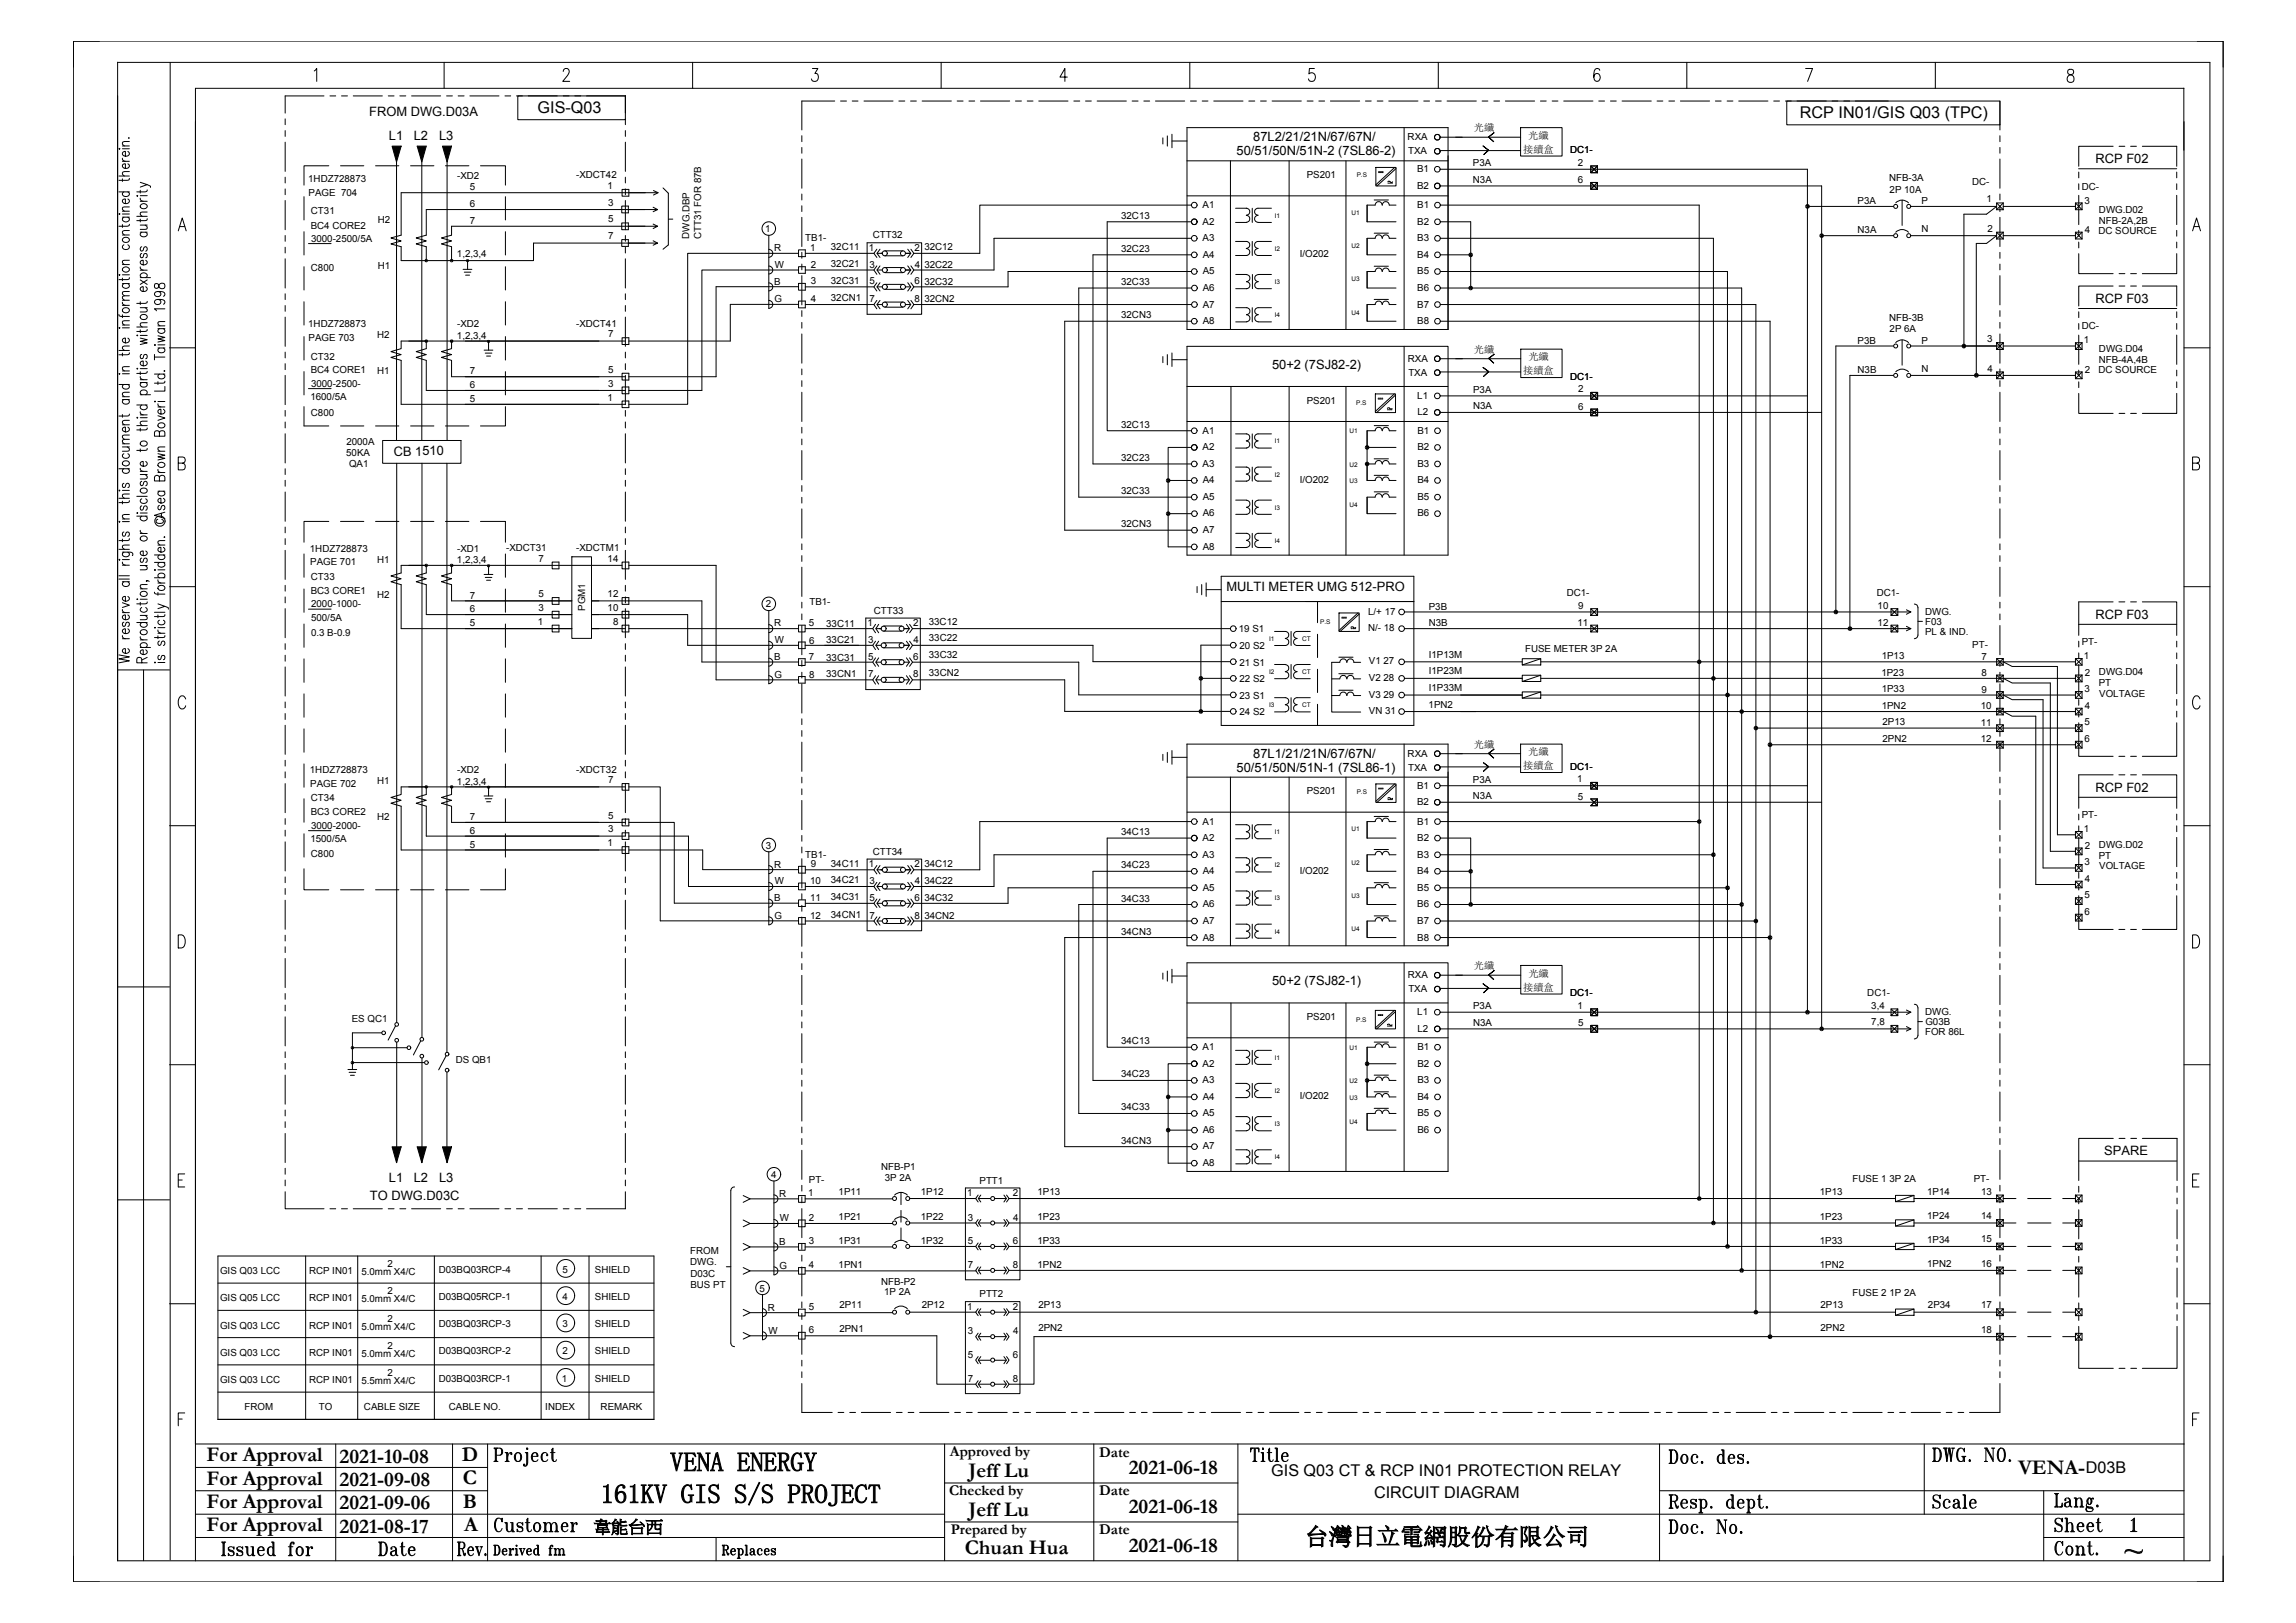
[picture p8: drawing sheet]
<svg xmlns="http://www.w3.org/2000/svg" width="297mm" height="210mm" viewBox="0 0 297 210" stroke-linecap="round" stroke-linejoin="round" font-family="sans-serif">
<defs><g id="words">
<g font-size="3.5">
<text x="86.7" y="190.4">VENA ENERGY</text>
<text x="77.7" y="194.5">161KV GIS S/S PROJECT</text>
</g>
<text font-size="3.1" x="168.8" y="199.9">台灣日立電網股份有限公司</text>
<g font-size="2.7">
<text x="26.7" y="189.1">For Approval</text>
<text x="43.9" y="189.3">2021-10-08</text>
<text x="59.8" y="189.1">D</text>
<text x="125.3" y="191.1">Jeff Lu</text>
<text x="146" y="190.8">2021-06-18</text>
<text x="261" y="190.7">VENA-</text>
<text x="26.7" y="195.1">For Approval</text>
<text x="26.7" y="192.1">For Approval</text>
<text x="43.9" y="195.3">2021-09-06</text>
<text x="43.9" y="192.3">2021-09-08</text>
<text x="59.8" y="192.1">C</text>
<text x="59.9" y="195.1">B</text>
<text x="125.3" y="196.1">Jeff Lu</text>
<text x="146" y="195.8">2021-06-18</text>
<text x="26.7" y="198.1">For Approval</text>
<text x="43.9" y="198.3">2021-08-17</text>
<text x="60" y="198.1">A</text>
<text x="124.8" y="201.1">Chuan Hua</text>
<text x="146" y="200.8">2021-06-18</text>
</g>
<text font-size="2.2" x="76.8" y="198.3">韋能台西</text>
<g font-size="2.1">
<text x="69.5" y="14.7">GIS-Q03</text>
<text x="232.8" y="15.3">RCP IN01/GIS Q03 (TPC)</text>
<text x="164.4" y="191">GIS Q03 CT &amp; RCP IN01 PROTECTION RELAY</text>
<text x="269.8" y="190.5">D03B</text>
<text x="177.7" y="193.8">CIRCUIT DIAGRAM</text>
</g>
<g font-size="1.9">
<text x="122.9" y="188.4">Approved by</text>
<text x="142.2" y="188.5">Date</text>
<text x="122.8" y="193.5">Checked by</text>
<text x="142.2" y="193.5">Date</text>
<text x="123" y="198.5">Prepared by</text>
<text x="142.2" y="198.5">Date</text>
</g>
<g font-size="1.7">
<text x="47.8" y="15.1">FROM DWG.D03A</text>
<text x="50.3" y="18.1">L1</text>
<text x="53.5" y="18.1">L2</text>
<text x="56.8" y="18.1">L3</text>
<text x="160" y="20.1">50/51/50N/51N-2 (7SL86-2)</text>
<text x="162.1" y="18.3">87L2/21/21N/67/67N/</text>
<text x="271.1" y="21.1">RCP F02</text>
<text x="271.1" y="39.2">RCP F03</text>
<text x="164.5" y="47.7">50+2 (7SJ82-2)</text>
<text x="50.9" y="59" transform="rotate(-1 50.9 59)">CB 1510</text>
<text x="158.6" y="76.5">MULTI METER UMG 512-PRO</text>
<text x="271.1" y="80">RCP F03</text>
<text x="160" y="99.8">50/51/50N/51N-1 (7SL86-1)</text>
<text x="162.1" y="98.1">87L1/21/21N/67/67N/</text>
<text x="271.1" y="102.4">RCP F02</text>
<text x="164.5" y="127.4">50+2 (7SJ82-1)</text>
<text x="272.2" y="149.5">SPARE</text>
<text x="47.9" y="155.2">TO DWG.D03C</text>
<text x="50.3" y="152.9">L1</text>
<text x="53.5" y="152.9">L2</text>
<text x="56.8" y="152.9">L3</text>
</g>
<g font-size="1.3">
<text x="190.6" y="17">光纖</text>
<text x="197.7" y="18">光纖</text>
<text x="39.9" y="23.6">1HDZ728873</text>
<text x="59.1" y="23.1">-XD2</text>
<text x="74.5" y="23.1">-XDCT42</text>
<text x="169" y="23">PS201</text>
<text x="182.1" y="18.1">RXA</text>
<text x="182.2" y="20">TXA</text>
<text x="183.3" y="22.3">B1</text>
<text x="190.5" y="21.5">P3A</text>
<text x="190.5" y="23.7">N3A</text>
<text x="197" y="19.8">接續盒</text>
<text x="203.1" y="19.8">DC1-</text>
<text x="204.1" y="23.7">6</text>
<text x="204.1" y="21.5">2</text>
<text x="244.4" y="23.4">NFB-3A</text>
<text x="255.1" y="23.9">DC-</text>
<text x="39.9" y="25.3">PAGE 704</text>
<text x="40.2" y="29.6">BC4 CORE2</text>
<text x="40.2" y="27.8">CT31</text>
<text x="48.9" y="28.9">H2</text>
<text x="60.8" y="29">7</text>
<text x="60.8" y="24.6">5</text>
<text x="60.8" y="26.8">6</text>
<text x="78.6" y="24.4">1</text>
<text x="78.7" y="26.6">3</text>
<text x="78.7" y="28.8">5</text>
<text x="145" y="28.3">32C13</text>
<text x="155.6" y="29.1">A2</text>
<text x="155.6" y="26.9">A1</text>
<text x="183.3" y="24.4">B2</text>
<text x="183.3" y="26.9">B1</text>
<text x="183.3" y="29.1">B2</text>
<text x="240.3" y="26.4">P3A</text>
<text x="244.4" y="24.9">2P 10A</text>
<text x="248.6" y="26.4">P</text>
<text x="257" y="26.2">1</text>
<text x="269.3" y="24.6">DC-</text>
<text x="269.7" y="26.4">3</text>
<text x="271.5" y="28.9">NFB-2A,2B</text>
<text x="271.5" y="27.6">DWG.D02</text>
<text x="40.2" y="35">C800</text>
<text x="40.2" y="31.3">3000-2500/5A</text>
<text x="48.9" y="34.7">H1</text>
<text x="59.1" y="33.2">1,2,3,4</text>
<text x="78.7" y="31">7</text>
<text x="89.2" y="30.9" transform="rotate(-90 89.2 30.9)">DWG.DBP</text>
<text x="90.7" y="31" transform="rotate(-90 90.7 31)">CTT31 FOR 87B</text>
<text x="99" y="30">1</text>
<text x="100.1" y="32.5">R</text>
<text x="100.2" y="34.7">W</text>
<text x="104.2" y="31.2">TB1-</text>
<text x="104.8" y="32.5">1</text>
<text x="104.9" y="34.6">2</text>
<text x="107.5" y="34.5">32C21</text>
<text x="107.5" y="32.4">32C11</text>
<text x="112.4" y="32.5">1</text>
<text x="112.5" y="34.6">3</text>
<text x="112.9" y="30.9">CTT32</text>
<text x="118.3" y="32.5">2</text>
<text x="118.3" y="34.6">4</text>
<text x="119.6" y="32.4">32C12</text>
<text x="119.6" y="34.6">32C22</text>
<text x="145" y="32.6">32C23</text>
<text x="155.6" y="31.2">A3</text>
<text x="155.6" y="33.4">A4</text>
<text x="155.6" y="35.5">A5</text>
<text x="168.1" y="33.3">I/O202</text>
<text x="183.3" y="31.2">B3</text>
<text x="183.3" y="33.4">B4</text>
<text x="183.3" y="35.5">B5</text>
<text x="240.3" y="30.2">N3A</text>
<text x="248.6" y="30">N</text>
<text x="257.1" y="30">2</text>
<text x="269.7" y="30.1">4</text>
<text x="271.4" y="30.3">DC SOURCE</text>
<text x="100.1" y="36.8">B</text>
<text x="100.2" y="39.1">G</text>
<text x="104.9" y="36.8">3</text>
<text x="104.9" y="39.1">4</text>
<text x="107.5" y="36.7">32C31</text>
<text x="107.5" y="39">32CN1</text>
<text x="112.5" y="39.1">7</text>
<text x="112.5" y="36.8">5</text>
<text x="118.3" y="39.1">8</text>
<text x="118.3" y="36.8">6</text>
<text x="119.6" y="36.8">32C32</text>
<text x="119.6" y="39.1">32CN2</text>
<text x="145" y="36.9">32C33</text>
<text x="145" y="41.2">32CN3</text>
<text x="155.6" y="37.6">A6</text>
<text x="155.6" y="39.8">A7</text>
<text x="155.6" y="41.9">A8</text>
<text x="183.3" y="37.6">B6</text>
<text x="183.3" y="39.8">B7</text>
<text x="183.3" y="41.9">B8</text>
<text x="244.4" y="41.5">NFB-3B</text>
<text x="39.9" y="42.4">1HDZ728873</text>
<text x="39.9" y="44.1">PAGE 703</text>
<text x="40.2" y="46.5">CT32</text>
<text x="48.8" y="43.8">H2</text>
<text x="59.1" y="43.8">1,2,3,4</text>
<text x="59.1" y="42.4">-XD2</text>
<text x="74.5" y="42.3">-XDCT41</text>
<text x="78.7" y="43.7">7</text>
<text x="182.1" y="46.8">RXA</text>
<text x="190.7" y="45.6">光纖</text>
<text x="197.7" y="46.6">光纖</text>
<text x="240.3" y="44.5">P3B</text>
<text x="244.4" y="43">2P 6A</text>
<text x="248.6" y="44.5">P</text>
<text x="257.1" y="44.3">3</text>
<text x="269.3" y="42.6">DC-</text>
<text x="269.6" y="44.4">1</text>
<text x="271.5" y="47">NFB-4A,4B</text>
<text x="271.5" y="45.6">DWG.D04</text>
<text x="40.1" y="51.8">1600/5A</text>
<text x="40.2" y="48.3">BC4 CORE1</text>
<text x="40.2" y="53.8">C800</text>
<text x="40.2" y="50.1">3000-2500-</text>
<text x="48.8" y="48.4">H1</text>
<text x="60.8" y="48.4">7</text>
<text x="60.8" y="52">5</text>
<text x="60.8" y="50.2">6</text>
<text x="78.6" y="51.8">1</text>
<text x="78.7" y="50">3</text>
<text x="78.7" y="48.3">5</text>
<text x="169" y="52.2">PS201</text>
<text x="182.2" y="48.6">TXA</text>
<text x="183.3" y="51.6">L1</text>
<text x="183.4" y="53.7">L2</text>
<text x="190.6" y="50.8">P3A</text>
<text x="190.6" y="53">N3A</text>
<text x="197" y="48.4">接續盒</text>
<text x="203.1" y="49.1">DC1-</text>
<text x="204.1" y="53">6</text>
<text x="204.1" y="50.8">2</text>
<text x="240.3" y="48.3">N3B</text>
<text x="248.6" y="48.1">N</text>
<text x="257.1" y="48.1">4</text>
<text x="269.7" y="48.2">2</text>
<text x="271.4" y="48.3">DC SOURCE</text>
<text x="44.8" y="59">50KA</text>
<text x="44.8" y="57.6">2000A</text>
<text x="145" y="55.3">32C13</text>
<text x="145" y="59.6">32C23</text>
<text x="155.6" y="58.3">A2</text>
<text x="155.6" y="56.1">A1</text>
<text x="183.4" y="56.1">B1</text>
<text x="183.4" y="58.3">B2</text>
<text x="45.1" y="60.5">QA1</text>
<text x="145" y="63.9">32C33</text>
<text x="155.6" y="60.4">A3</text>
<text x="155.6" y="62.6">A4</text>
<text x="155.6" y="64.7">A5</text>
<text x="168.1" y="62.5">I/O202</text>
<text x="183.4" y="60.4">B3</text>
<text x="183.4" y="62.6">B4</text>
<text x="183.4" y="64.7">B5</text>
<text x="40.1" y="71.4">1HDZ728873</text>
<text x="59.1" y="71.4">-XD1</text>
<text x="65.5" y="71.3">-XDCT31</text>
<text x="74.5" y="71.3">-XDCTM1</text>
<text x="145" y="68.2">32CN3</text>
<text x="155.6" y="66.8">A6</text>
<text x="155.6" y="69">A7</text>
<text x="155.6" y="71.1">A8</text>
<text x="183.4" y="66.8">B6</text>
<text x="40.1" y="73.1">PAGE 701</text>
<text x="40.2" y="76.9">BC3 CORE1</text>
<text x="40.2" y="75.1">CT33</text>
<text x="48.8" y="72.8">H1</text>
<text x="48.8" y="77.4">H2</text>
<text x="59.1" y="72.9">1,2,3,4</text>
<text x="60.8" y="77.4">7</text>
<text x="69.6" y="72.7">7</text>
<text x="69.6" y="77.3">5</text>
<text x="78.6" y="72.7">14</text>
<text x="78.6" y="77.3">12</text>
<text x="202.7" y="77.2">DC1-</text>
<text x="242.8" y="77.2">DC1-</text>
<text x="40.2" y="82.3">0.3 B-0.9</text>
<text x="40.2" y="80.3">500/5A</text>
<text x="40.2" y="78.6">2000-1000-</text>
<text x="60.8" y="81">5</text>
<text x="60.8" y="79.2">6</text>
<text x="69.6" y="80.8">1</text>
<text x="69.6" y="79">3</text>
<text x="75.7" y="79" transform="rotate(-90 75.7 79)">PGM1</text>
<text x="78.6" y="79">10</text>
<text x="79.3" y="80.8">8</text>
<text x="99.1" y="78.6">2</text>
<text x="100.1" y="81.1">R</text>
<text x="100.2" y="83.2">W</text>
<text x="104.6" y="81">5</text>
<text x="104.7" y="83.4">6</text>
<text x="104.7" y="78.3">TB1-</text>
<text x="106.9" y="81.1">33C11</text>
<text x="106.9" y="83.2">33C21</text>
<text x="112.2" y="81">1</text>
<text x="112.3" y="83.2">3</text>
<text x="113" y="79.4">CTT33</text>
<text x="118.1" y="81">2</text>
<text x="118.2" y="83.2">4</text>
<text x="120.1" y="80.8">33C12</text>
<text x="120.1" y="83">33C22</text>
<text x="160.2" y="81.8">19 S1</text>
<text x="160.3" y="84">20 S2</text>
<text x="177" y="81.7">N/- 18</text>
<text x="177" y="79.5">L/+ 17</text>
<text x="184.8" y="78.9">P3B</text>
<text x="184.8" y="81">N3B</text>
<text x="204" y="81">11</text>
<text x="204.1" y="78.9">9</text>
<text x="242.9" y="78.9">10</text>
<text x="242.9" y="81">12</text>
<text x="249" y="80.8">F03</text>
<text x="249" y="82.1">PL &amp; IND.</text>
<text x="249" y="79.6">DWG.</text>
<text x="255.1" y="83.8">PT-</text>
<text x="269.3" y="83.5">PT-</text>
<text x="100.1" y="85.4">B</text>
<text x="100.2" y="87.7">G</text>
<text x="104.6" y="85.4">7</text>
<text x="104.7" y="87.7">8</text>
<text x="106.9" y="85.5">33C31</text>
<text x="106.9" y="87.6">33CN1</text>
<text x="112.3" y="87.6">7</text>
<text x="112.3" y="85.4">5</text>
<text x="118.1" y="87.6">8</text>
<text x="118.1" y="85.4">6</text>
<text x="120.1" y="85.1">33C32</text>
<text x="120.1" y="87.4">33CN2</text>
<text x="160.3" y="86.1">21 S1</text>
<text x="160.3" y="88.3">22 S2</text>
<text x="177.1" y="86">V1 27</text>
<text x="177.1" y="88.1">V2 28</text>
<text x="184.8" y="85.1">I1P13M</text>
<text x="184.8" y="87.3">I1P23M</text>
<text x="184.8" y="89.4">I1P33M</text>
<text x="197.3" y="84.4">FUSE METER 3P 2A</text>
<text x="243.4" y="87.4">1P23</text>
<text x="243.4" y="85.3">1P13</text>
<text x="243.4" y="89.6">1P33</text>
<text x="256.3" y="85.4">7</text>
<text x="256.3" y="89.6">9</text>
<text x="256.3" y="87.5">8</text>
<text x="269.6" y="85.3">1</text>
<text x="269.7" y="89.6">3</text>
<text x="269.7" y="87.4">2</text>
<text x="271.5" y="88.7">PT</text>
<text x="271.5" y="87.4">DWG.D04</text>
<text x="160.3" y="90.4">23 S1</text>
<text x="160.3" y="92.6">24 S2</text>
<text x="177.1" y="90.3">V3 29</text>
<text x="177.1" y="92.4">VN 31</text>
<text x="184.8" y="91.6">1PN2</text>
<text x="243.4" y="91.7">1PN2</text>
<text x="243.5" y="93.9">2P13</text>
<text x="256.2" y="91.8">10</text>
<text x="256.2" y="93.9">11</text>
<text x="269.7" y="93.9">5</text>
<text x="269.7" y="91.7">4</text>
<text x="271.5" y="90.1">VOLTAGE</text>
<text x="40.1" y="100">1HDZ728873</text>
<text x="40.1" y="101.8">PAGE 702</text>
<text x="48.8" y="101.5">H1</text>
<text x="59.1" y="101.5">1,2,3,4</text>
<text x="59.1" y="100">-XD2</text>
<text x="74.5" y="100">-XDCT32</text>
<text x="78.7" y="101.3">7</text>
<text x="182.1" y="97.9">RXA</text>
<text x="182.2" y="99.7">TXA</text>
<text x="190.5" y="101.3">P3A</text>
<text x="190.6" y="96.7">光纖</text>
<text x="197" y="99.5">接續盒</text>
<text x="197.7" y="97.7">光纖</text>
<text x="203.1" y="99.6">DC1-</text>
<text x="204" y="101.2">1</text>
<text x="243.5" y="96">2PN2</text>
<text x="256.2" y="96.1">12</text>
<text x="269.7" y="96">6</text>
<text x="40.2" y="105.5">BC3 CORE2</text>
<text x="40.2" y="103.7">CT34</text>
<text x="40.2" y="107.3">3000-2000-</text>
<text x="48.8" y="106">H2</text>
<text x="60.8" y="106.1">7</text>
<text x="60.8" y="107.9">6</text>
<text x="78.7" y="107.7">3</text>
<text x="78.7" y="105.9">5</text>
<text x="155.6" y="106.7">A1</text>
<text x="169" y="102.8">PS201</text>
<text x="183.3" y="102">B1</text>
<text x="183.3" y="104.2">B2</text>
<text x="183.3" y="106.7">B1</text>
<text x="190.5" y="103.4">N3A</text>
<text x="204.1" y="103.5">5</text>
<text x="269.3" y="105.9">PT-</text>
<text x="269.6" y="107.7">1</text>
<text x="40.1" y="109">1500/5A</text>
<text x="40.2" y="110.9">C800</text>
<text x="60.8" y="109.7">5</text>
<text x="78.6" y="109.5">1</text>
<text x="99.1" y="109.8">3</text>
<text x="100.1" y="112.3">R</text>
<text x="104.2" y="111">TB1-</text>
<text x="104.9" y="112.2">9</text>
<text x="107.5" y="112.1">34C11</text>
<text x="112.4" y="112.2">1</text>
<text x="112.9" y="110.6">CTT34</text>
<text x="118.3" y="112.2">2</text>
<text x="119.6" y="112.1">34C12</text>
<text x="145" y="108.1">34C13</text>
<text x="145" y="112.4">34C23</text>
<text x="155.6" y="108.8">A2</text>
<text x="155.6" y="111">A3</text>
<text x="155.6" y="113.1">A4</text>
<text x="168.1" y="113.1">I/O202</text>
<text x="183.3" y="108.8">B2</text>
<text x="183.3" y="111">B3</text>
<text x="183.3" y="113.1">B4</text>
<text x="269.7" y="112">3</text>
<text x="269.7" y="109.8">2</text>
<text x="271.5" y="111.1">PT</text>
<text x="271.5" y="109.7">DWG.D02</text>
<text x="271.5" y="112.5">VOLTAGE</text>
<text x="100.1" y="116.6">B</text>
<text x="100.2" y="118.9">G</text>
<text x="100.2" y="114.4">W</text>
<text x="104.8" y="118.9">12</text>
<text x="104.8" y="114.4">10</text>
<text x="104.8" y="116.6">11</text>
<text x="107.5" y="118.8">34CN1</text>
<text x="107.5" y="116.5">34C31</text>
<text x="107.5" y="114.3">34C21</text>
<text x="112.5" y="118.8">7</text>
<text x="112.5" y="114.4">3</text>
<text x="112.5" y="116.5">5</text>
<text x="118.3" y="118.8">8</text>
<text x="118.3" y="116.5">6</text>
<text x="118.3" y="114.4">4</text>
<text x="119.6" y="114.4">34C22</text>
<text x="119.6" y="116.6">34C32</text>
<text x="119.6" y="118.9">34CN2</text>
<text x="145" y="116.6">34C33</text>
<text x="155.6" y="115.3">A5</text>
<text x="155.6" y="117.4">A6</text>
<text x="155.6" y="119.5">A7</text>
<text x="183.3" y="115.3">B5</text>
<text x="183.3" y="117.4">B6</text>
<text x="183.3" y="119.5">B7</text>
<text x="269.7" y="116.2">5</text>
<text x="269.7" y="118.4">6</text>
<text x="269.7" y="114.1">4</text>
<text x="145" y="120.9">34CN3</text>
<text x="155.6" y="121.7">A8</text>
<text x="183.3" y="121.7">B8</text>
<text x="190.7" y="125.4">光纖</text>
<text x="169" y="132">PS201</text>
<text x="182.1" y="126.6">RXA</text>
<text x="182.2" y="128.4">TXA</text>
<text x="183.3" y="131.4">L1</text>
<text x="190.6" y="130.6">P3A</text>
<text x="197" y="128.2">接續盒</text>
<text x="197.7" y="126.4">光纖</text>
<text x="203.1" y="128.9">DC1-</text>
<text x="204" y="130.5">1</text>
<text x="241.5" y="128.9">DC1-</text>
<text x="242.1" y="130.5">3,4</text>
<text x="249" y="131.4">DWG.</text>
<text x="45.5" y="132.2">ES QC1</text>
<text x="59" y="137.6">DS QB1</text>
<text x="145" y="135.1">34C13</text>
<text x="155.6" y="135.9">A1</text>
<text x="183.4" y="135.9">B1</text>
<text x="183.4" y="133.5">L2</text>
<text x="190.6" y="132.7">N3A</text>
<text x="204.1" y="132.8">5</text>
<text x="242.1" y="132.7">7,8</text>
<text x="249" y="133.9">FOR 86L</text>
<text x="249.1" y="132.6">G03B</text>
<text x="145" y="139.4">34C23</text>
<text x="145" y="143.7">34C33</text>
<text x="155.6" y="138">A2</text>
<text x="155.6" y="140.2">A3</text>
<text x="155.6" y="142.3">A4</text>
<text x="168.1" y="142.3">I/O202</text>
<text x="183.4" y="138">B2</text>
<text x="183.4" y="140.2">B3</text>
<text x="183.4" y="142.3">B4</text>
<text x="145" y="148">34CN3</text>
<text x="155.6" y="144.5">A5</text>
<text x="155.6" y="146.6">A6</text>
<text x="155.6" y="148.7">A7</text>
<text x="183.4" y="144.5">B5</text>
<text x="183.4" y="146.6">B6</text>
<text x="99.8" y="152.4">4</text>
<text x="100.8" y="154.9">R</text>
<text x="104.5" y="154.8">1</text>
<text x="104.6" y="153.1">PT-</text>
<text x="108.5" y="154.6">1P11</text>
<text x="114" y="151.4">NFB-P1</text>
<text x="114.5" y="152.8">3P 2A</text>
<text x="119.1" y="154.6">1P12</text>
<text x="125.1" y="154.8">1</text>
<text x="126.7" y="153.2">PTT1</text>
<text x="131" y="154.8">2</text>
<text x="134.2" y="154.6">1P13</text>
<text x="155.6" y="150.9">A8</text>
<text x="235.4" y="154.6">1P13</text>
<text x="239.6" y="152.9">FUSE 1 3P 2A</text>
<text x="249.3" y="154.6">1P14</text>
<text x="255.3" y="153">PT-</text>
<text x="256.3" y="154.6">13</text>
<text x="100.8" y="161.1">B</text>
<text x="100.9" y="158">W</text>
<text x="104.6" y="161">3</text>
<text x="104.6" y="158">2</text>
<text x="108.5" y="160.9">1P31</text>
<text x="108.5" y="157.8">1P21</text>
<text x="119.1" y="160.9">1P32</text>
<text x="119.1" y="157.8">1P22</text>
<text x="125.2" y="157.9">3</text>
<text x="125.2" y="161">5</text>
<text x="131" y="161">6</text>
<text x="131" y="157.9">4</text>
<text x="134.2" y="160.9">1P33</text>
<text x="134.2" y="157.8">1P23</text>
<text x="235.4" y="160.9">1P33</text>
<text x="235.4" y="157.8">1P23</text>
<text x="249.3" y="157.7">1P24</text>
<text x="249.3" y="160.8">1P34</text>
<text x="256.3" y="157.7">14</text>
<text x="256.3" y="160.8">15</text>
<text x="28.5" y="164.8">GIS Q03 LCC</text>
<text x="40" y="164.8">RCP IN01</text>
<text x="46.8" y="165">5.0mm X4/C</text>
<text x="50.1" y="167.5">2</text>
<text x="50.1" y="163.9">2</text>
<text x="56.8" y="164.7">D03BQ03RCP-4</text>
<text x="72.7" y="164.7">5</text>
<text x="76.9" y="164.7">SHIELD</text>
<text x="89.3" y="162.2">FROM</text>
<text x="89.3" y="163.7">DWG.</text>
<text x="89.3" y="165.2">D03C</text>
<text x="89.3" y="166.7">BUS PT</text>
<text x="98.3" y="167.1">5</text>
<text x="100.8" y="164.2">G</text>
<text x="104.6" y="164.1">4</text>
<text x="108.5" y="164">1PN1</text>
<text x="114" y="166.2">NFB-P2</text>
<text x="114.4" y="167.6">1P 2A</text>
<text x="125.2" y="164.1">7</text>
<text x="126.7" y="167.9">PTT2</text>
<text x="131" y="164.1">8</text>
<text x="134.2" y="164">1PN2</text>
<text x="235.4" y="164">1PN2</text>
<text x="239.6" y="167.6">FUSE 2 1P 2A</text>
<text x="249.3" y="163.9">1PN2</text>
<text x="256.3" y="163.9">16</text>
<text x="28.5" y="171.9">GIS Q03 LCC</text>
<text x="28.5" y="168.4">GIS Q05 LCC</text>
<text x="40" y="171.9">RCP IN01</text>
<text x="40" y="168.4">RCP IN01</text>
<text x="46.8" y="172">5.0mm X4/C</text>
<text x="46.8" y="168.5">5.0mm X4/C</text>
<text x="50.1" y="171">2</text>
<text x="56.8" y="171.7">D03BQ03RCP-3</text>
<text x="56.8" y="168.2">D03BQ05RCP-1</text>
<text x="72.7" y="171.7">3</text>
<text x="72.8" y="168.2">4</text>
<text x="76.9" y="171.7">SHIELD</text>
<text x="76.9" y="168.2">SHIELD</text>
<text x="99.3" y="169.6">R</text>
<text x="99.4" y="172.6">W</text>
<text x="104.6" y="169.5">5</text>
<text x="104.6" y="172.5">6</text>
<text x="108.6" y="172.3">2PN1</text>
<text x="108.6" y="169.2">2P11</text>
<text x="119.2" y="169.3">2P12</text>
<text x="125.1" y="169.5">1</text>
<text x="125.2" y="172.6">3</text>
<text x="131" y="169.5">2</text>
<text x="131" y="172.6">4</text>
<text x="134.3" y="169.2">2P13</text>
<text x="134.3" y="172.2">2PN2</text>
<text x="235.5" y="169.2">2P13</text>
<text x="235.5" y="172.2">2PN2</text>
<text x="249.4" y="169.3">2P34</text>
<text x="256.3" y="169.3">17</text>
<text x="256.3" y="172.5">18</text>
<text x="28.5" y="179">GIS Q03 LCC</text>
<text x="28.5" y="175.4">GIS Q03 LCC</text>
<text x="40" y="175.4">RCP IN01</text>
<text x="40" y="179">RCP IN01</text>
<text x="46.8" y="179.1">5.5mm X4/C</text>
<text x="46.8" y="175.6">5.0mm X4/C</text>
<text x="50.1" y="178">2</text>
<text x="50.1" y="174.5">2</text>
<text x="56.8" y="178.8">D03BQ03RCP-1</text>
<text x="56.8" y="175.3">D03BQ03RCP-2</text>
<text x="72.7" y="178.8">1</text>
<text x="72.8" y="175.3">2</text>
<text x="76.9" y="175.3">SHIELD</text>
<text x="76.9" y="178.8">SHIELD</text>
<text x="125.2" y="178.8">7</text>
<text x="125.2" y="175.7">5</text>
<text x="131" y="178.8">8</text>
<text x="131" y="175.7">6</text>
<text x="31.6" y="182.5">FROM</text>
<text x="41.2" y="182.5">TO</text>
<text x="47.1" y="182.5">CABLE SIZE</text>
<text x="58.1" y="182.4">CABLE NO.</text>
<text x="70.5" y="182.5">INDEX</text>
<text x="77.7" y="182.5">REMARK</text>
</g>
<g font-size=".8">
<text x="175.5" y="22.9">P.S</text>
<text x="164.9" y="28.2">I1</text>
<text x="174.8" y="27.8">U1</text>
<text x="164.9" y="32.5">I2</text>
<text x="174.8" y="32.1">U2</text>
<text x="164.9" y="36.7">I3</text>
<text x="164.9" y="41">I4</text>
<text x="174.8" y="36.4">U3</text>
<text x="174.8" y="40.7">U4</text>
<text x="175.4" y="52.4">P.S</text>
<text x="164.9" y="57.4">I1</text>
<text x="174.6" y="56.1">U1</text>
<text x="164.9" y="61.7">I2</text>
<text x="164.9" y="65.9">I3</text>
<text x="174.6" y="60.4">U2</text>
<text x="174.6" y="62.5">U3</text>
<text x="174.6" y="65.6">U4</text>
<text x="164.9" y="70.2">I4</text>
<text x="164.2" y="82.9">I1</text>
<text x="168.5" y="82.9">CT</text>
<text x="170.8" y="80.8">P.S</text>
<text x="164.2" y="87.2">I2</text>
<text x="168.5" y="87.2">CT</text>
<text x="164.2" y="91.5">I3</text>
<text x="168.5" y="91.5">CT</text>
<text x="164.9" y="107.9">I1</text>
<text x="174.8" y="107.6">U1</text>
<text x="175.5" y="102.7">P.S</text>
<text x="164.9" y="112.2">I2</text>
<text x="174.8" y="111.9">U2</text>
<text x="164.9" y="116.5">I3</text>
<text x="174.8" y="116.2">U3</text>
<text x="164.9" y="120.8">I4</text>
<text x="174.8" y="120.5">U4</text>
<text x="164.9" y="137.1">I1</text>
<text x="174.6" y="135.8">U1</text>
<text x="175.4" y="132.2">P.S</text>
<text x="164.9" y="141.4">I2</text>
<text x="174.6" y="140.1">U2</text>
<text x="174.6" y="142.3">U3</text>
<text x="164.9" y="145.7">I3</text>
<text x="164.9" y="150">I4</text>
<text x="174.6" y="145.4">U4</text>
</g>
</g></defs>
<g fill="none" stroke="#000" stroke-width=".13">
<path d="M9.5 5.3h278.1v199.4h-278.1zM12.9 5.3h-3.4v3.4M15.2 8.1v193.9h270.7v-193.9h-270.7M15.5 19.2v.1zM15.8 18.9h.9M15.8 19.2h.9M16.5 19.6a.31 .31 0 0 1 .2 .3 .31 .31 0 0 1-.2 .3h-.2a.36 .36 0 0 1-.4-.1 .36 .36 0 0 1 0-.4l.3-.1v.6M16.7 17.8v.1h-.1M16.7 18.3l-.8 .1-.1 .2 .3 .3M22 8.1v193.7M36.9 15.4v.7M36.9 16.9v.7"/>
<path d="M36.9 18.4v3.8M40.6 9.2l.4-.3v1.6M41.9 12.4h-5v2.2M42.7 12.4h.7M44.2 12.4h.7M45.7 12.4h3.8M50.2 12.4h.8M50.7 18.9h1.2l-.6 2.1zM51.7 12.4h.8M53.2 12.4h3.8M54 18.9h1.1l-.5 2.1zM57.2 18.9h1.2l-.6 2.1z"/>
<path d="M57.4 8.1v3.3M57.8 12.4h.7M59.3 12.4h.7M60.8 12.4h3.7M65.3 12.4h.8M66.8 12.4h.8M67 12.4h13.9v3.1h-13.9zM68.3 12.4h3.8M72.9 9.2l.1-.3h.4a.52 .52 0 0 1 0 .8l-.6 .8h.9M72.9 12.4h.7M74.4 12.4h.7M75.9 12.4h5"/>
<path d="M80.9 12.4v2.2M80.9 15.4v.7M80.9 16.9v.7M80.9 18.4v3.8M89.6 8.1v3.3M103.7 17.6v.7M103.7 19.1v.7M105.1 8.9h.7l-.4 .6h.2a.53 .53 0 0 1 .2 .8 .53 .53 0 0 1-.8 .1v-.2M108 13.1h-4.3v3.7M108.7 13.1h.8M110.2 13.1h.8M111.8 13.1h3.7"/>
<path d="M116.3 13.1h.7M117.8 13.1h.7M119.3 13.1h3.8M121.7 8.1v3.3M123.8 13.1h.8M125.3 13.1h.8M126.8 13.1h3.8M131.4 13.1h.7M132.9 13.1h.7M134.4 13.1h3.8M138.1 10h-1l.6-1.1v1.6M138.9 13.1h.8"/>
<path d="M140.4 13.1h.8M141.9 13.1h3.8M146.4 13.1h.8M148 13.1h.7M149.5 13.1h3.7M150.4 17.8v.8M151 17.6v1.3M151.6 17.4v1.7M151.6 18.2h1.9M153.5 16.5h33.8v26.1h-33.8v-26.1M153.9 8.1v3.3M154 13.1h.8"/>
<path d="M155.5 13.1h.8M157 13.1h3.8M161.5 13.1h.8M163.1 13.1h.7M164.6 13.1h3.7M169.1 13.1h.8M170 8.9h-.6l-.1 .7a.53 .53 0 0 1 .9 .4 .53 .53 0 0 1-.8 .5l-.1-.3M170.6 13.1h.7M172.1 13.1h3.8M176.6 13.1h.8M178.1 13.1h.8M179.6 13.1h3.8"/>
<path d="M181.6 16.5v26.1M184.2 13.1h.7M185.7 13.1h.7M186.1 8.1v3.3M186.2 19.5h10.5M186.3 17.8h10.4M187.2 13.1h3.8M191.7 13.1h.8M191.8 18.9l.8 .5-.7 .6 .7-.6zM192.6 17.7l.7-.5-.7 .5 .6 .6zM193.2 13.1h.8M194.7 13.1h3.8"/>
<path d="M196.7 16.5h5.4v3.7h-5.4zM199.3 13.1h.7M200.8 13.1h.7M202.3 13.1h3.8M206.8 13.1h.8M206.9 9.1v-.2h-.3a.91 .91 0 0 0-.4 1.1v.3a.38 .38 0 0 0 .4 .2 .38 .38 0 0 0 .3-.2 .48 .48 0 0 0 0-.6 .48 .48 0 0 0-.5-.1l-.2 .4M208.3 13.1h.8M209.8 13.1h3.8M214.4 13.1h.7M215.9 13.1h.7M217.4 13.1h3.7M218.2 8.1v3.3"/>
<path d="M221.9 13.1h.7M223.4 13.1h.8M224.9 13.1h3.8M229.4 13.1h.8M231 13.1h.7M231.1 13.1h27.6v3.1h-27.6zM232.5 13.1h3.7M233.6 8.9h.9l-.7 1.6M237 13.1h.7M238.5 13.1h.8M240 13.1h4.3M250.3 8.1v3.3"/>
<path d="M258.7 13.1v3.7M258.7 17.6v.7M258.7 19.1v.7M267.5 9.1a.37 .37 0 0 0 .2 .5 .56 .56 0 0 1 .6 .4 .56 .56 0 0 1-.3 .7 .49 .49 0 0 1-.6-.4 .49 .49 0 0 1 .4-.6l.2-.1a.37 .37 0 0 0 .2-.5l-.2-.1zM273.3 18.9h-4.4v2.6M274.1 18.9h.8M275.6 18.9h.8M277.1 18.9h4.5v2.6M282.5 11.4v8M282.5 11.4h-257.2v190.6M282.5 15.7v186.3M284.2 5.3h3.4v3.4"/>
<path d="M15.4 35.6h.1zM15.4 22.8h1.3M15.4 24.8h1.3M15.5 27.6v.1zM15.8 39.1a.36 .36 0 0 0 .4 .4M15.8 20.5a.36 .36 0 0 0 .4 .4M15.8 39.5h.9M15.8 38.8h.9M15.8 34.2h.9M15.8 30.4h.9M15.8 27.3h.9M15.8 20.9h.9"/>
<path d="M15.8 23.1v.4M15.8 29.1v.3M15.8 36v.3M15.8 36.7h.9M15.8 35.6h.9M15.8 28.1h.9M15.8 27.7h.9M15.9 40a.43 .43 0 0 1 .5-.2 .43 .43 0 0 1 .3 .5 .43 .43 0 0 1-.6 .2 .43 .43 0 0 1-.2-.5zM15.9 34.7a.42 .42 0 0 1 .5-.2 .42 .42 0 0 1 .3 .5 .42 .42 0 0 1-.6 .2 .42 .42 0 0 1-.2-.5zM15.9 30.9a.43 .43 0 0 1 .5-.2 .43 .43 0 0 1 .3 .5 .43 .43 0 0 1-.6 .2 .43 .43 0 0 1-.2-.5zM16 36.7a.29 .29 0 0 0-.2 .3 .29 .29 0 0 0 .2 .2 .41 .41 0 0 0 .5 .1 .41 .41 0 0 0 .2-.5l-.2-.1M16 31.7a.31 .31 0 0 0-.2 .3 .31 .31 0 0 0 .2 .2l.2 .1a.36 .36 0 0 0 .4-.1 .36 .36 0 0 0 .1-.4l-.2-.1"/>
<path d="M16 28.1l-.1 .1a.44 .44 0 0 0 .3 .5 .44 .44 0 0 0 .5-.2v-.2l-.2-.2M16 24.8a.29 .29 0 0 0-.2 .3 .29 .29 0 0 0 .2 .3h.2a.36 .36 0 0 0 .4-.1 .36 .36 0 0 0 .1-.4l-.2-.1M16.5 25.7a.29 .29 0 0 1 .2 .3 .29 .29 0 0 1-.2 .3h-.2a.36 .36 0 0 1-.4 0 .36 .36 0 0 1 0-.5l.3-.1v.6M16.5 21.2a.29 .29 0 0 1 .2 .3 .29 .29 0 0 1-.2 .3h-.2a.36 .36 0 0 1-.4-.1 .36 .36 0 0 1 0-.4l.3-.1v.6M16.7 35.9v.2l-.2 .1h-1.1M16.7 29v.2l-.2 .1h-1.1M16.7 23.1v.2h-.2h-1.1M16.7 38.3h-.8l-.1 .3 .3 .2M16.7 37.7l-.8 .1-.1 .2 .3 .3M16.7 33.7h-.8l-.1 .3 .3 .2M16.7 29.8l-.8 .1-.1 .3 .3 .2M16.7 26.8h-.8l-.1 .3 .3 .2"/>
<path d="M16.7 22.2l-.8 .1-.1 .2 .3 .3M17.7 25.3h.1zM17.7 28h1.3M18.1 36.2l.9 .6M18.1 35h.9M18.1 26h.9M18.1 34.5a.39 .39 0 0 0 .4 .5M18.1 25.6a.36 .36 0 0 0 .4 .4M18.1 23.6l.9 .3-.9 .3M18.1 39.8h.9M18.1 24.6v.4M18.1 28.4v.3"/>
<path d="M18.1 39v.4M18.1 35.9h1.4M18.1 30h.9M18.1 29.1h.9M18.1 25.3h.9M18.2 26.5a.42 .42 0 0 1 .5-.2 .42 .42 0 0 1 .3 .6 .42 .42 0 0 1-.6 .1 .42 .42 0 0 1-.2-.5zM18.3 35.9l-.1-.1a.44 .44 0 0 1 .3-.5 .44 .44 0 0 1 .5 .3v.1l-.2 .2M18.3 32.8a.29 .29 0 0 0-.2 .3 .29 .29 0 0 0 .2 .3l.2-.1 .2-.5h.1a.29 .29 0 0 1 .2 .3 .29 .29 0 0 1-.2 .3M18.3 31.9a.31 .31 0 0 0-.2 .3 .31 .31 0 0 0 .2 .3l.2-.1 .2-.4 .1-.1a.31 .31 0 0 1 .2 .3 .31 .31 0 0 1-.2 .3M18.3 30l-.1 .2a.42 .42 0 0 0 .2 .5 .42 .42 0 0 0 .6-.2v-.3l-.2-.2M18.8 39.8l.2 .3v.2l-.9 .1M18.8 29.1l.2 .3v.2l-.9 .1"/>
<path d="M18.8 37.1a.31 .31 0 0 1 .3 .3 .31 .31 0 0 1-.3 .3h-.1a.36 .36 0 0 1-.5-.1 .36 .36 0 0 1 0-.4l.3-.1v.6M18.8 33.7l.2 .1a.42 .42 0 0 1-.3 .5 .42 .42 0 0 1-.5-.2l-.1-.2 .2-.2h.2v.6M19 23.9l.5 .2v.2M19 36.2l-.9 .6M19 39v.2l-.2 .1h-1.1M19 28.3v.2h-.2h-1.1M19 24.6v.2h-.2h-1.1M19 27.4l-.8 .1-.1 .2 .3 .3M20 36.7a.34 .34 0 0 0 0 .4 .34 .34 0 0 0 .3 .2l.2-.1a.44 .44 0 0 1 .3-.5 .44 .44 0 0 1 .5 .2 .39 .39 0 0 1-.3 .5 .39 .39 0 0 1-.4-.3l-.1-.3a.31 .31 0 0 0-.5-.1zM20.4 38.7a.35 .35 0 0 1 .4 .4 .39 .39 0 0 1-.5 .3 .39 .39 0 0 1-.1-.6 1.56 1.56 0 0 1 1.1 .1 .29 .29 0 0 1-.2 .5M20.4 37.7a.35 .35 0 0 1 .4 .4 .39 .39 0 0 1-.5 .3 .39 .39 0 0 1-.1-.6 1.56 1.56 0 0 1 1.1 .1 .29 .29 0 0 1-.2 .4M21.3 40h-1.3l.2 .2"/>
<path d="M23.1 29.9l.5-1.7 .5 1.7M23.3 29.3h.6M36.9 22.9v.8M36.9 24.4v.8M36.9 25.9v3.8M36.9 30.5v.7M36.9 32v.7M36.9 33.5v3.8M36.9 38v.8M36.9 39.5v.8M39.3 25.4v3.1M39.3 30v3"/>
<path d="M39.3 34.5v3M39.3 39v3.1M39.9 31.5h2.9M42.5 21.5h-3.2v2.5M44 21.5h3.1M48.6 21.5h3M51.3 21v36M53.1 21.5h3M54.6 21v36M57.6 21.5h3.1M57.8 21v36M59.9 34.9h1.1"/>
<path d="M60.1 35.2h.8M60.2 35.6h.5M60.5 33.7v1.2M62.2 21.5h3.2v2.5M65.4 25.4v3.1M65.4 30v3M65.4 34.5v3M65.4 39v3.1M80.4 26.7h.9v.8h-.9zM80.4 28.8h.9v.9h-.9zM80.4 31h.9v.9h-.9zM80.5 24.5h.8v.9h-.8z"/>
<path d="M80.9 22.9v.8M80.9 24.4v.8M80.9 25.9v3.8M80.9 30.5v.7M80.9 32v.7M80.9 33.5v3.8M80.9 38v.8M80.9 39.5v.8M81.3 27.1h3.8l-.6 .3M81.3 29.3h3.8l-.6 .3M81.3 31.5h3.8l-.6 .2M83.4 27.1h-28.3v3.3l-1.3 .4 1.3 .4-1.3 .4 1.3 .3v1.8"/>
<path d="M83.4 29.3h-25v1.1l-1.3 .4 1.3 .4-1.3 .4 1.3 .3v1.8M84.5 26.8l.6 .3M84.5 29l.6 .3M84.5 31.2l.6 .3M84.5 24.7l.6 .2-.6 .3M85.1 24.9h-33.2v5.5l-1.3 .4 1.3 .4-1.3 .4 1.3 .3v1.8h17.1v-2.2h14.4M85.8 24.3l.7 .7v6.7l-.7 .5M86.5 28.4h.5M99.4 32.3a.51 .51 0 0 1 .6 .5 .51 .51 0 0 1-.6 .5M99.4 34.4a.51 .51 0 0 1 .6 .5 .51 .51 0 0 1-.6 .6M99.4 36.6a.51 .51 0 0 1 .6 .5 .51 .51 0 0 1-.6 .5M99.4 30.4v9.5a.51 .51 0 0 0 .6-.5 .51 .51 0 0 0-.6-.5"/>
<path d="M103.3 32.8h-14.3v19.5h-7.7M103.3 34.9h-12.5v15.6h-9.5M103.3 37.1h-10.7v11.6h-11.3M103.3 39.4h-8.8v4.7h-13.2M103.3 32.3h.9v.9h-.9zM103.3 34.5h.9v.9h-.9zM103.3 36.7h.9v.8h-.9zM103.3 39h.9v.8h-.9zM103.7 20.6v3.8M103.7 25.1v.8M103.7 26.6v.8M103.7 28.1v3.8"/>
<path d="M103.7 32.7v.7M103.7 34.2v.7M103.7 35.7v3.7M104.2 39.4h8.8M104.2 37.1h8.8M104.2 34.9h8.8M104.2 32.8h8.8M112.2 31.4h7v9.3h-7zM113.4 32.2l-.4 .6 .4 .5M113.4 36.6l-.4 .5 .4 .6M113.4 38.9l-.4 .5 .4 .6M113.4 34.4l-.4 .5 .4 .6"/>
<path d="M113.4 39.4h.7M113.4 37.1h.7M113.4 34.9h.7M113.4 32.8h.7M113.8 32.2l-.4 .6 .4 .5M113.8 36.6l-.4 .5 .4 .6M113.8 38.9l-.4 .5 .4 .6M113.8 34.4l-.4 .5 .4 .6M114 32.8h.1h-.1M114.5 34.6h2.3M114.5 33.1h2.3M114.5 32.5h2.3"/>
<path d="M114.5 36.8h2.3M114.5 35.3h2.3M114.5 37.4h2.3M114.5 39.1h2.3M114.5 39.7h2.3M117.1 34.9h.7M117.1 32.8h.7M117.1 39.4h.7M117.1 37.1h.7M117.4 32.2l.4 .6-.4 .5M117.4 36.6l.4 .5-.4 .6M117.4 38.9l.4 .5-.4 .6"/>
<path d="M117.4 34.4l.4 .5-.4 .6M117.8 32.2l.4 .6-.4 .5M117.8 36.6l.4 .5-.4 .6M117.8 38.9l.4 .5-.4 .6M117.8 34.4l.4 .5-.4 .6M118.2 39.4h35.9M153.5 20.8h33.8M153.5 25.3h33.8M154.1 26.5h-27.4v6.3h-8.5M154.1 28.7h-10.9v27h10.9M154.1 35.1h-23.7v2h-12.2M154.1 30.8h-25.5v4.1h-10.4"/>
<path d="M154.1 33h-12.7v27h12.7M154.1 37.3h-14.6v27h14.6M159.2 20.8v21.8M159.8 28.8h1.5M159.8 26.9h1.5M159.8 33.1h1.5M159.8 31.2h1.5M159.8 37.4h1.5M159.8 35.5h1.5M159.8 39.8h1.5M161.2 26.9a.45 .45 0 0 1 .5 .5 .45 .45 0 0 1-.5 .4M161.2 27.9a.45 .45 0 0 1 .5 .4 .45 .45 0 0 1-.5 .5"/>
<path d="M161.2 31.2a.45 .45 0 0 1 .5 .5 .45 .45 0 0 1-.5 .4 .46 .46 0 0 1 .5 .5 .46 .46 0 0 1-.5 .5M161.2 35.5a.45 .45 0 0 1 .5 .5 .45 .45 0 0 1-.5 .4 .46 .46 0 0 1 .5 .5 .46 .46 0 0 1-.5 .5M161.2 39.8a.45 .45 0 0 1 .5 .5 .45 .45 0 0 1-.5 .4 .46 .46 0 0 1 .5 .5 .46 .46 0 0 1-.5 .4M162 26.9v1.9M162 31.2v1.9M162 39.8v1.8M162 35.5v1.9M162.7 27.9a.45 .45 0 0 0-.4 .4 .45 .45 0 0 0 .4 .5M162.7 28.8h1.8M162.8 35.5h1.7M162.8 35.5a.45 .45 0 0 0-.5 .5 .45 .45 0 0 0 .5 .4 .46 .46 0 0 0-.5 .5 .46 .46 0 0 0 .5 .5h1.7M164.5 26.9h-1.8a.45 .45 0 0 0-.4 .5 .45 .45 0 0 0 .4 .4"/>
<path d="M164.5 31.2h-1.8a.45 .45 0 0 0-.4 .5 .45 .45 0 0 0 .4 .4 .46 .46 0 0 0-.4 .5 .46 .46 0 0 0 .4 .5h1.8M164.5 39.8h-1.7a.45 .45 0 0 0-.5 .5 .45 .45 0 0 0 .5 .4 .46 .46 0 0 0-.5 .5 .46 .46 0 0 0 .5 .4M166.8 20.8v21.8M174.1 20.8v21.8M176.8 39.4v2.2h3.8M176.8 30.9v2.1M176.8 35.2v2.1M176.8 39.4v2.2M176.8 39.4h1.1M177.8 25.9h1.8M177.8 30.2h1.8M177.8 34.4h1.8"/>
<path d="M177.8 38.7h1.8M177.9 30.8h-1.1v2.2h3.8M177.9 35.1h-1.1v2.2h3.8M177.9 26.5h-1.1v2.2h3.8M177.9 26.5a.46 .46 0 0 1 .4-.4 .46 .46 0 0 1 .5 .4 .45 .45 0 0 1 .5-.4 .45 .45 0 0 1 .4 .4h.9M177.9 30.8a.46 .46 0 0 1 .4-.4 .46 .46 0 0 1 .5 .4 .45 .45 0 0 1 .5-.4 .45 .45 0 0 1 .4 .4h.9M177.9 35.1a.46 .46 0 0 1 .4-.4 .46 .46 0 0 1 .5 .4 .45 .45 0 0 1 .5-.4 .45 .45 0 0 1 .4 .4h.9M177.9 39.4a.46 .46 0 0 1 .4-.4 .46 .46 0 0 1 .5 .4 .45 .45 0 0 1 .5-.4 .45 .45 0 0 1 .4 .4h.9M178 21.7h2.6v2.4h-2.6zM178.3 22.2h.2M178.3 22.3h.2M178.6 22.2h.1"/>
<path d="M178.6 22.3h.1M178.8 22.2h.1M178.8 22.3h.1M179.5 23.7h.2M179.5 23.5l.2-.1 .2 .2 .2-.1M179.7 23.7h.2M180 23.7h.1M180.4 21.7l-2.4 2.2M180.6 21.8l-2.5 2.3M186.3 21.9h47.5v109.1M186.3 24.1h49.3v109M186.3 39.4h40.8v130.4"/>
<path d="M186.3 26.5h33.5v128.6M186.3 28.7h3.9v8.6M186.3 30.8h35.3v127.4M186.3 35.1h37.2v126.2M186.3 33h3.9M186.3 37.3h39v127.1M205.8 21.5l.8 .8M205.8 23.6l.8 .9M206.6 21.5h-.8v.8h.8M206.6 23.6h-.8v.9h.8M206.6 21.5v.8M206.6 23.6v.9"/>
<path d="M206.6 21.5l-.8 .8M206.6 23.6l-.8 .9M233.8 26.7h11.1M235.6 30.5h9.3M245.2 26.2a1.15 1.15 0 0 1 1.7 0M245.2 30.1a1.15 1.15 0 0 1 1.7 0M246 25.9v3.3M247.2 26.7h11.1l-1.3 1h-3v17.1M247.2 30.5h11.1l-1.3 1h-1.4v17.1M258.3 26.3l.8 .8M258.3 30l.8 .9M258.3 27.1h.8"/>
<path d="M258.3 30.9h.8M258.7 20.6v3.8M258.7 25.1v.8M258.7 26.6v.8M258.7 28.1v3.8M258.7 32.7v.7M258.7 34.2v.7M258.7 35.7v3.7M259.1 26.3h-.8v.8M259.1 30h-.8v.9M259.1 26.3l-.8 .8M259.1 30l-.8 .9"/>
<path d="M259.1 26.3v.8M259.1 30v.9M259.1 26.7h9.4M259.1 30.5h9.4M268.5 26.3l.8 .8M268.5 30l.8 .9M268.9 21.8h12.7M268.9 39.9h12.7M268.9 32.8v2.6h4.4M268.9 22.3v.7M268.9 23.8v.7M268.9 25.3v3.8"/>
<path d="M268.9 29.8v.8M268.9 31.3v.8M269.3 26.3h-.8v.8h.8M269.3 30h-.8v.9h.8M269.3 26.3v.8M269.3 30v.9M269.3 26.3l-.8 .8M269.3 30l-.8 .9M273.3 37h-4.4v2.6M274.1 37h.8M274.1 35.4h.8M275.6 37h.8"/>
<path d="M275.6 35.4h.8M277.1 37h4.5v2.6M281.6 32.8v2.6h-4.5M281.6 22.3v.7M281.6 23.8v.7M281.6 25.3v3.8M281.6 29.8v.8M281.6 31.3v.8M283.6 29.9l.5-1.7 .5 1.7M283.8 29.3h.7M15.4 48.4h.1zM15.4 42.4h.1z"/>
<path d="M15.4 45.3h1.3M15.4 40.7l.1 .2h.1h1.1M15.4 49.7h1.3M15.8 57.4h.9M15.8 55h.9M15.8 51.3h.9M15.8 48h.9M15.8 42.1h.9M15.8 40.7v.4M15.8 45.7v.4M15.8 53.6v.4M15.8 57.8h.9"/>
<path d="M15.8 51.7h.9M15.8 48.4h.9M15.8 42.4h.9M15.9 59.8a.43 .43 0 0 1 .5-.2 .43 .43 0 0 1 .3 .5 .43 .43 0 0 1-.6 .2 .43 .43 0 0 1-.2-.5zM16 58.7a.29 .29 0 0 0-.2 .3 .29 .29 0 0 0 .2 .3h.2a.36 .36 0 0 0 .4-.1 .36 .36 0 0 0 .1-.4l-.2-.1M16 51.7a.29 .29 0 0 0-.2 .3 .29 .29 0 0 0 .2 .3h.2a.36 .36 0 0 0 .4-.1 .36 .36 0 0 0 .1-.4l-.2-.1M16 49.7a.29 .29 0 0 0-.2 .3 .29 .29 0 0 0 .2 .3h.2a.36 .36 0 0 0 .4 0 .36 .36 0 0 0 .1-.5l-.2-.1M16.5 57.8l.2 .3v.2l-.9 .1M16.5 55.3a.29 .29 0 0 1 .2 .2 .29 .29 0 0 1-.2 .3 .41 .41 0 0 1-.4 0 .41 .41 0 0 1-.2-.4l.3-.1v.6M16.5 43.7a.31 .31 0 0 1 .2 .3 .31 .31 0 0 1-.2 .3l-.2 .1a.36 .36 0 0 1-.4-.1 .36 .36 0 0 1 0-.4l.3-.2v.7M16.7 53.6v.2h-.2h-1.1M16.7 45.6v.3h-.2h-1.1"/>
<path d="M16.7 56.8l-.8 .1-.1 .3 .3 .2M16.7 56.3h-.8l-.1 .3 .3 .2M16.7 54.4l-.8 .1-.1 .2 .3 .3M16.7 50.8h-.8l-.1 .3 .3 .2M16.7 47.4l-.8 .1-.1 .2 .3 .3M16.7 44.8h-.8l-.1 .3 .3 .2M16.7 41.5h-.8l-.1 .3 .3 .3M17.7 55.1h1.3M17.7 42.3h1.3M17.7 52.4h1.3M17.8 54v.1zM17.8 47.6v.1z"/>
<path d="M17.8 43.3v.1zM18.1 53.7h.9M18.1 49.1h.9M18.1 53.3a.36 .36 0 0 0 .4 .4M18.1 48.7a.36 .36 0 0 0 .4 .4M18.1 43.7l.9 .3-.9 .2 .9 .2-.9 .2M18.1 42.7v.3M18.1 48.1v.4M18.1 55.4v.4M18.1 58.1v.3M18.1 54h.9M18.1 51.1h1.4"/>
<path d="M18.1 49.5h.9M18.1 47.7h.9M18.1 43.4h.9M18.2 57.2a.43 .43 0 0 1 .6-.2 .43 .43 0 0 1 .2 .6 .43 .43 0 0 1-.6 .1 .43 .43 0 0 1-.2-.5zM18.2 40.8a.43 .43 0 0 1 .6-.1 .43 .43 0 0 1 .2 .5 .43 .43 0 0 1-.6 .2 .43 .43 0 0 1-.2-.6zM18.3 52.4a.29 .29 0 0 0-.2 .3 .29 .29 0 0 0 .2 .3 .41 .41 0 0 0 .5 0 .41 .41 0 0 0 .2-.5l-.2-.1M18.3 51.1a.31 .31 0 0 1-.2-.3 .31 .31 0 0 1 .2-.3h.2a.36 .36 0 0 1 .4 0 .36 .36 0 0 1 .1 .5l-.2 .1M18.3 49.5a.29 .29 0 0 0-.2 .3 .29 .29 0 0 0 .2 .2l.2 .1a.36 .36 0 0 0 .4-.1 .36 .36 0 0 0 .1-.4l-.2-.1M18.3 45.9a.32 .32 0 0 0-.1 .5h.3l.2-.5h.1a.32 .32 0 0 1 .2 .5h-.2M18.8 59.7a.31 .31 0 0 1 .3 .3 .31 .31 0 0 1-.3 .3h-.1a.36 .36 0 0 1-.5-.1 .36 .36 0 0 1 0-.4l.3-.1v.6M18.8 46.7a.31 .31 0 0 1 .3 .3 .31 .31 0 0 1-.3 .3h-.1a.36 .36 0 0 1-.5-.1 .36 .36 0 0 1 0-.4l.3-.1v.6M19 58v.2l-.2 .1h-1.1"/>
<path d="M19 55.4v.2h-.2h-1.1M19 48.1v.2h-.2h-1.1M19 42.6v.2l-.2 .1h-1.1M19 54.5l-.8 .1-.1 .2 .3 .3M19 41.8h-.8l-.1 .3 .3 .2M20 44.6h.1zM20 48.4h1.3M20 46.2h1.3M20 45.9v.7M20 51.9v.1zM20.4 58.4h.9M20.4 52.7h.9"/>
<path d="M20.4 42.2h.9M20.4 52.3a.36 .36 0 0 0 .4 .4M20.4 58.7l.9 .2-.9 .2 .9 .2-.9 .2M20.4 53.8l.9 .3-.9 .3M20.4 43.4l.9 .3-.9 .2 .9 .2-.9 .2M20.4 49.4v.3M20.4 52h.9M20.4 45h.9M20.4 44.6h.9M20.4 42.5h.9M20.5 60a.43 .43 0 0 1 .5-.2 .43 .43 0 0 1 .3 .5 .43 .43 0 0 1-.6 .2 .43 .43 0 0 1-.2-.5zM20.5 54.9a.43 .43 0 0 1 .5-.2 .43 .43 0 0 1 .3 .5 .43 .43 0 0 1-.6 .2 .43 .43 0 0 1-.2-.5z"/>
<path d="M20.6 56l.2-.2h.4l.1 .2v.4h-1.3v-.4a.33 .33 0 0 1 .3-.3 .33 .33 0 0 1 .3 .3v.4M20.6 48.4a.31 .31 0 0 0-.2 .3 .31 .31 0 0 0 .2 .3h.2a.36 .36 0 0 0 .4-.1 .36 .36 0 0 0 .1-.4l-.2-.1M20.6 45a.31 .31 0 0 0-.2 .3 .31 .31 0 0 0 .2 .3h.2a.36 .36 0 0 0 .4 0 .36 .36 0 0 0 .1-.5l-.2-.1M20.6 42.5a.29 .29 0 0 0-.2 .3 .29 .29 0 0 0 .2 .3 .41 .41 0 0 0 .5 0 .41 .41 0 0 0 .2-.5l-.2-.1M21.1 53a.31 .31 0 0 1 .2 .2 .31 .31 0 0 1-.2 .3l-.2 .1a.36 .36 0 0 1-.4-.1 .36 .36 0 0 1 0-.4l.3-.1v.6M21.3 48v.1l-.1-.1M21.3 50v.6h-1.3M21.3 49.3v.2l-.2 .1h-1.1M21.3 57.8l-.8 .1-.1 .2 .3 .3M21.3 41.6h-.8l-.1 .3 .3 .3M21.9 45h3.4M23.1 59.9h.5a.4 .4 0 0 0 .4-.4 .4 .4 0 0 0-.4-.4h-.5v1.7h.5a.45 .45 0 0 0 .4-.4 .45 .45 0 0 0-.4-.5"/>
<path d="M36.9 41v3.8M36.9 45.6v.7M36.9 47.1v.7M36.9 48.6v3.8M36.9 53.1v.8M36.9 54.6v.8M36.9 56.1v3.8M39.3 43.6v3M39.3 48.1v3M39.3 52.6v2.5h3.2M39.9 50.3h2.9M44 55.1h3.1"/>
<path d="M48.6 55.1h3M49.5 57h10.1v2.9h-10.1zM51.3 59.9v72.4M53.1 55.1h3M54.6 59.9v74.3M55.1 44.1v1l-1.3 .4 1.3 .4-1.3 .3 1.3 .4v3.9h25.8M57.6 55.1h3.1M57.8 59.9v76.2M58.4 44.1v1l-1.3 .4 1.3 .4-1.3 .3 1.3 .4v2.1h22.5M62.6 45.3h1.2M62.8 45.7h.8M62.9 46.1h.6"/>
<path d="M63.2 44.2v1.1M65.4 52.6v2.5h-3.2M65.4 43.6v3M65.4 48.1v3M80.5 43.7h.8v.9h-.8zM80.5 48.3h.8v.9h-.8zM80.5 50.1h.8v.8h-.8zM80.5 51.9h.8v.8h-.8zM80.9 44.1h-29v1l-1.3 .4 1.3 .4-1.3 .3 1.3 .4v5.7h29M80.9 41v3.8M80.9 45.6v.7M80.9 47.1v.7"/>
<path d="M80.9 48.6v3.8M80.9 53.1v.8M80.9 54.6v.8M80.9 56.1v3.8M103.7 40.2v.7M103.7 41.7v.8M103.7 43.2v3.8M103.7 47.7v.8M103.7 49.3v.7M103.7 50.8v3.7M103.7 55.3v.7M103.7 56.8v.8"/>
<path d="M103.7 58.3v3.8M150.4 46.1v.8M151 45.9v1.3M151.6 45.7v1.7M151.6 46.5h1.9M153.5 50h33.8M153.5 44.8h33.8v27h-33.8zM153.5 54.5h33.8M154.1 57.9h-3v12.9h3M154.1 41.6h-16.4v27h16.4M159.2 50v21.8M159.8 58h1.5"/>
<path d="M159.8 56.1h1.5M159.8 41.6h1.5M161.2 56.1a.45 .45 0 0 1 .5 .5 .45 .45 0 0 1-.5 .4 .46 .46 0 0 1 .5 .5 .46 .46 0 0 1-.5 .5M162 56.1v1.9M162.7 58h1.8M162.8 41.6h1.7M164.5 56.1h-1.8a.45 .45 0 0 0-.4 .5 .45 .45 0 0 0 .4 .4 .46 .46 0 0 0-.4 .5 .46 .46 0 0 0 .4 .5M166.8 50v21.8M174.1 50v21.8M177.8 55.1h1.8M177.8 59.4h1.8M177.9 55.7h-1.1v2.2"/>
<path d="M177.9 55.7a.46 .46 0 0 1 .4-.4 .46 .46 0 0 1 .5 .4 .45 .45 0 0 1 .5-.4 .45 .45 0 0 1 .4 .4h.9M177.9 51h2.6v2.4h-2.6zM178.3 51.5h.1M178.3 51.6h.1M178.5 51.5h.1M178.5 51.6h.1M178.7 51.5h.2M178.7 51.6h.2M179.5 53h.1M179.5 52.8h.1l.3 .1 .2-.1M179.7 53h.2M179.9 53h.2"/>
<path d="M180.4 51l-2.5 2.2M180.5 51.1l-2.4 2.3M180.6 57.9h-3.8v4.3M181.6 44.8v27M186.3 48.1h10.4M186.3 53.4h49.3M186.3 46.4h10.4M186.3 51.2h47.5M186.3 41.6h42.7v131.3M191.8 47.5l.8 .6-.7 .6 .7-.6zM192.6 46.4l.7-.6-.7 .6 .6 .6zM196.7 45.2h5.4v3.7h-5.4z"/>
<path d="M205.8 50.8l.9 .9M205.8 52.9l.9 .9M206.7 50.8h-.9v.9h.9M206.7 52.9h-.9v.9h.9M206.7 50.8v.9M206.7 52.9v.9M206.7 50.8l-.9 .9M206.7 52.9l-.9 .9M244.9 44.8h-7.4v34.4M244.9 48.6h-5.6v32.7M245.2 44.3a1.15 1.15 0 0 1 1.7 0M245.2 48.1a1.15 1.15 0 0 1 1.7 0"/>
<path d="M246 44v3.2M247.2 44.8h11.5M247.2 48.6h11.5M254 44.8h.1M255.6 48.6h.1M258.3 44.3l.8 .9v-.9h-.8v.9l.8-.9M258.3 48.1l.8 .9v-.9h-.8v.9l.8-.9M258.3 45.2h.8M258.3 49h.8M258.7 40.2v.7M258.7 41.7v.8M258.7 43.2v3.8"/>
<path d="M258.7 47.7v.8M258.7 49.3v.7M258.7 50.8v3.7M258.7 55.3v.7M258.7 56.8v.8M258.7 58.3v3.8M259.1 44.8h9.4M259.1 48.6h9.4M268.5 44.3l.8 .9M268.5 48.1l.8 .9M268.9 50.9v2.6h4.4M268.9 40.3v.8"/>
<path d="M268.9 41.9v.7M268.9 43.4v3.7M268.9 47.9v.7M268.9 49.4v.8M269.3 44.3h-.8v.9h.8M269.3 48.1h-.8v.9h.8M269.3 44.3v.9M269.3 48.1v.9M269.3 44.3l-.8 .9M269.3 48.1l-.8 .9M274.1 53.5h.8M275.6 53.5h.8"/>
<path d="M281.6 50.9v2.6h-4.5M281.6 40.3v.8M281.6 41.9v.7M281.6 43.4v3.7M281.6 47.9v.7M281.6 49.4v.8M282.5 45h3.4M283.6 59.9h.6a.4 .4 0 0 0 .3-.4 .4 .4 0 0 0-.3-.4h-.6v1.7h.6a.45 .45 0 0 0 .3-.4 .45 .45 0 0 0-.3-.5M15.4 72.4h.1zM15.4 67.5h.1zM15.4 63.5h.1zM15.4 74.9h1.3"/>
<path d="M15.4 74.5h1.3M15.4 71.1h1.3M15.4 64.5h1.3M15.4 60.7h1.3M15.8 78.9a.36 .36 0 0 0 .4 .4M15.8 72.7a.36 .36 0 0 0 .4 .4M15.8 79.3h.9M15.8 73.1h.9M15.8 67.1h.9M15.8 78l.9 .3-.9 .3M15.8 71.4l1.3 .1 .1 .1-.1 .3M15.8 75.3h.9"/>
<path d="M15.8 72.4h.9M15.8 64.8v.4M15.8 69.8v.3M15.8 67.5h.9M15.8 63.5h.9M16 75.3a.31 .31 0 0 0-.2 .3 .31 .31 0 0 0 .2 .2l.2 .1a.36 .36 0 0 0 .4-.1 .36 .36 0 0 0 .1-.4l-.2-.1M16 71.4l-.1 .2a.42 .42 0 0 0 .2 .5 .42 .42 0 0 0 .6-.2v-.3l-.2-.2M16 68.8a.32 .32 0 0 0-.1 .5h.3l.1-.4 .2-.1a.32 .32 0 0 1 .2 .5l-.2 .1M16 62.5a.29 .29 0 0 0-.2 .3 .29 .29 0 0 0 .2 .3l.2-.1 .1-.4 .2-.1a.29 .29 0 0 1 .2 .3 .29 .29 0 0 1-.2 .3M16 60.7a.29 .29 0 0 0-.2 .2 .29 .29 0 0 0 .2 .3h.2a.36 .36 0 0 0 .4 0 .36 .36 0 0 0 .1-.5h-.2M16.5 79.6a.31 .31 0 0 1 .2 .3 .31 .31 0 0 1-.2 .2l-.2 .1a.36 .36 0 0 1-.4-.1 .36 .36 0 0 1 0-.4l.3-.1v.6M16.5 77.2l.2 .1a.44 .44 0 0 1-.3 .5 .44 .44 0 0 1-.6-.3l.2-.3h.2v.6"/>
<path d="M16.7 69.7v.2h-.2h-1.1M16.7 64.8v.2h-.2h-1.1M16.7 70.5l-.8 .1-.1 .2 .3 .3M16.7 66.6h-.8l-.1 .3 .3 .2M16.7 63.9l-.8 .1-.1 .2 .3 .3M17.7 64.2h1.3M17.7 66.8h1.3M17.8 77.5v.1zM17.8 66.3v.1zM18.1 76.2h.9M18.1 69h.9M18.1 61h.9"/>
<path d="M18.1 68.6a.36 .36 0 0 0 .4 .4M18.1 60.6a.36 .36 0 0 0 .4 .4M18.1 79.6h.9M18.1 77.9v.4M18.1 77.5h.9M18.1 73.2h.9M18.1 66.4h.9M18.1 61.4h.9M18.2 76.7a.43 .43 0 0 1 .6-.2 .43 .43 0 0 1 .2 .5 .43 .43 0 0 1-.6 .2 .43 .43 0 0 1-.2-.5zM18.2 69.5a.43 .43 0 0 1 .6-.2 .43 .43 0 0 1 .2 .6 .43 .43 0 0 1-.6 .1 .43 .43 0 0 1-.2-.5zM18.2 63.3a.43 .43 0 0 1 .6-.2 .43 .43 0 0 1 .2 .6 .43 .43 0 0 1-.6 .1 .43 .43 0 0 1-.2-.5zM18.3 78.6a.29 .29 0 0 0-.2 .3 .29 .29 0 0 0 .2 .3 .41 .41 0 0 0 .5 0 .41 .41 0 0 0 .2-.5l-.2-.1"/>
<path d="M18.3 72.2a.32 .32 0 0 0-.1 .5h.3l.2-.4 .1-.1a.32 .32 0 0 1 .2 .5l-.2 .1M18.3 66.8l-.1 .1a.44 .44 0 0 0 .3 .5 .44 .44 0 0 0 .5-.3v-.1l-.2-.2M18.3 65.5a.32 .32 0 0 0-.1 .5h.3l.2-.5h.1a.32 .32 0 0 1 .2 .5h-.2M18.3 64.5a.29 .29 0 0 0-.2 .3 .29 .29 0 0 0 .2 .3h.2a.36 .36 0 0 0 .4-.1 .36 .36 0 0 0 .1-.4l-.2-.1M18.3 62.3a.31 .31 0 0 0-.2 .3 .31 .31 0 0 0 .2 .3l.2-.1 .2-.5h.1a.31 .31 0 0 1 .2 .3 .31 .31 0 0 1-.2 .3M18.8 79.6l.2 .3v.2l-.9 .1M18.8 73.2l.2 .2v.3h-.9M18.8 61.4l.2 .3v.2l-.9 .1M18.8 71.3a.29 .29 0 0 1 .3 .3 .29 .29 0 0 1-.3 .2l-.1 .1a.36 .36 0 0 1-.5-.1 .36 .36 0 0 1 0-.4l.3-.1v.6M19 75.1v.1v-.1l.3 .1M19 77.9v.2h-.2h-1.1M19 75.6l-.8 .1-.1 .2 .3 .3"/>
<path d="M20 73.7h.1zM20 79.2h1.3M20 74.8h1.3M20 76.6v.2l.2 .1h1.1M20 72.8h1.3M20 71.8h1.3M20.4 67.2a.28 .28 0 0 0-.2 .3 .28 .28 0 0 0 .4 .2h.2a.28 .28 0 0 0 .3-.2 .28 .28 0 0 0-.2-.3M20.4 75.4h.9M20.4 70.5h.9M20.4 61.1h.9M20.4 75a.39 .39 0 0 0 .4 .4M20.4 60.7a.36 .36 0 0 0 .4 .4"/>
<path d="M20.4 78.1l.9 .4-.9 .3M20.4 76.7v.3M20.4 79.6v.3M20.4 73.7h.9M20.4 63.6h.9M20.5 75.9a.43 .43 0 0 1 .5-.2 .43 .43 0 0 1 .3 .6 .43 .43 0 0 1-.6 .1 .43 .43 0 0 1-.2-.5zM20.6 74.8a.29 .29 0 0 1-.2-.3 .29 .29 0 0 1 .2-.3h.2a.36 .36 0 0 1 .4 .1 .36 .36 0 0 1 .1 .4l-.2 .1M20.6 72.8a.29 .29 0 0 0-.2 .2 .29 .29 0 0 0 .2 .3 .41 .41 0 0 0 .5 0 .41 .41 0 0 0 .2-.4l-.2-.1M20.6 71.8a.29 .29 0 0 0-.2 .3 .29 .29 0 0 0 .2 .3h.2a.36 .36 0 0 0 .4-.1 .36 .36 0 0 0 .1-.4l-.2-.1M20.6 65.4a.31 .31 0 0 0-.2 .3 .31 .31 0 0 0 .2 .3l.2-.1 .1-.4 .2-.1a.31 .31 0 0 1 .2 .3 .31 .31 0 0 1-.2 .3M20.6 63.6a.29 .29 0 0 0-.2 .2 .29 .29 0 0 0 .2 .3 .41 .41 0 0 0 .5 0 .41 .41 0 0 0 .2-.4l-.2-.1M20.6 61.8a.37 .37 0 0 1 .4-.3 .37 .37 0 0 1 .3 .3v.4h-1.3v-.6l.2-.1 .4 .1v.6"/>
<path d="M20.9 66.4v.5M21.1 70.8a.29 .29 0 0 1 .2 .3 .29 .29 0 0 1-.2 .3 .41 .41 0 0 1-.5 0 .41 .41 0 0 1-.1-.5l.3-.1v.6M21.1 64.5a.29 .29 0 0 1 .2 .3 .29 .29 0 0 1-.2 .2 .41 .41 0 0 1-.5 0 .41 .41 0 0 1-.1-.4l.3-.1v.6M21.3 69.4v.1h-.1M21.3 78.5l.5 .1v.2M21.3 66.3l-1.3 .4 1.3 .4M21.3 79.5v.2l-.2 .1h-1.1M21.3 69.9l-.8 .1-.1 .3 .3 .2M21.9 75.9h3.4M36.9 60.7v.7M36.9 62.1v.8M36.9 63.7v3.7"/>
<path d="M36.9 68.2v.7M36.9 69.7v.8M36.9 71.2v3.8M36.9 75.7v.8M36.9 77.2v.8M36.9 78.8v3.7M39.3 71.7v3M39.3 76.2v3M39.9 78.8h2.9M42.5 67.5h-3.2v2.7M44 67.5h3.1M48.6 67.5h3"/>
<path d="M53.1 67.5h3M55.1 73.2v.9l-1.3 .4 1.3 .4-1.3 .4 1.3 .4v3.8h18.9M57.6 67.5h3.1M58.4 73.2v.9l-1.3 .4 1.3 .4-1.3 .4 1.3 .4v2h15.6M62.2 67.5h3.2v2.7M62.6 74.3h1.2M62.8 74.7h.8M62.9 75.1h.6M63.2 73.2v1.1M65.4 71.7v3M65.4 76.2v3M71.4 72.7h.9v.9h-.9z"/>
<path d="M71.4 77.3h.9v.9h-.9zM71.4 79.1h.9v.9h-.9zM74 72h2.5v10.6h-2.5zM76.5 79.5h12.5v4h14.3M76.5 77.7h14.3v8h12.5M80.5 73.2h-28.6v.9l-1.3 .4 1.3 .4-1.3 .4 1.3 .4v5.6h22.1M80.5 72.7h.8v.9h-.8zM80.5 77.3h.8v.9h-.8zM80.5 79.1h.8v.9h-.8zM80.9 60.7v.7M80.9 62.1v.8M80.9 63.7v3.7"/>
<path d="M80.9 68.2v.7M80.9 69.7v.8M80.9 71.2v3.8M80.9 75.7v.8M80.9 77.2v.8M80.9 78.8v3.7M81.3 73.2h11.3v14.8h10.7M99.4 79v9.5M103.7 62.8v.8M103.7 64.3v.8M103.7 65.8v3.8M103.7 70.4v.7"/>
<path d="M103.7 71.9v.7M103.7 73.4v3.8M103.7 77.9v.8M103.7 79.4v.8M112 80h7v9.2h-7zM151.1 62.2h3M151.1 66.5h3M154.8 75.9v.8M155.4 75.6v1.4M156 75.4v1.8M156 76.3h2M158 77.8h24.9h-13.9"/>
<path d="M158 74.6h24.9v19.3h-24.9zM159.8 62.3h1.5M159.8 60.4h1.5M159.8 66.5h1.5M159.8 64.7h1.5M159.8 70.8h1.5M159.8 69h1.5M161.2 60.4a.45 .45 0 0 1 .5 .5 .45 .45 0 0 1-.5 .4 .46 .46 0 0 1 .5 .5 .46 .46 0 0 1-.5 .5M161.2 64.7a.45 .45 0 0 1 .5 .5 .45 .45 0 0 1-.5 .4M161.2 65.7a.45 .45 0 0 1 .5 .4 .45 .45 0 0 1-.5 .4M161.2 69a.45 .45 0 0 1 .5 .5 .45 .45 0 0 1-.5 .4 .46 .46 0 0 1 .5 .5 .46 .46 0 0 1-.5 .4M162 60.4v1.9"/>
<path d="M162 69v1.8M162 64.7v1.8M162.8 64.7h1.7M162.8 64.7a.45 .45 0 0 0-.5 .5 .45 .45 0 0 0 .5 .4M162.8 65.7a.45 .45 0 0 0-.5 .4 .45 .45 0 0 0 .5 .4h1.7M162.8 70.8h1.7M164.5 60.4h-1.8a.45 .45 0 0 0-.4 .5 .45 .45 0 0 0 .4 .4 .46 .46 0 0 0-.4 .5 .46 .46 0 0 0 .4 .5h1.8M164.5 69h-1.7a.45 .45 0 0 0-.5 .5 .45 .45 0 0 0 .5 .4 .46 .46 0 0 0-.5 .5 .46 .46 0 0 0 .5 .4M170.4 77.8v2.8M172 75.5h.1M173.2 79.3h2.6v2.4h-2.6zM173.6 79.9h.1"/>
<path d="M173.6 80h.1M173.8 79.9h.1M173.8 80h.1M174 79.9h.2M174 80h.2M175.7 79.3l-2.5 2.3M175.8 79.5l-2.4 2.2M176.8 62.2h1.1a.46 .46 0 0 1 .4-.5 .46 .46 0 0 1 .5 .5 .45 .45 0 0 1 .5-.5 .45 .45 0 0 1 .4 .5h.9M176.8 64.3v2.2M177.8 61.5h1.8M177.8 63.6h1.8M177.9 64.3h-1.1v2.2h3.8"/>
<path d="M177.9 60h-1.1v2.2M177.9 60a.46 .46 0 0 1 .4-.4 .46 .46 0 0 1 .5 .4 .45 .45 0 0 1 .5-.4 .45 .45 0 0 1 .4 .4h.9M177.9 64.3a.46 .46 0 0 1 .4-.4 .46 .46 0 0 1 .5 .4 .45 .45 0 0 1 .5-.4 .45 .45 0 0 1 .4 .4h.9M181.7 79.2h65.5M205.8 78.8h.9M205.8 79.6l.9-.8v.8h-.9v-.8l.9 .8M244.6 78.8h.9M244.6 79.6l.9-.8v.8h-.9v-.8l.9 .8M246.6 78.9l.6 .3-.6 .3M247.6 78.2a.44 .44 0 0 1 .5 .4v3.6a.47 .47 0 0 1-.5 .4M258.7 62.8v.8M258.7 64.3v.8"/>
<path d="M258.7 65.8v3.8M258.7 70.4v.7M258.7 71.9v.7M258.7 73.4v3.8M258.7 77.9v.8M258.7 79.4v.8M273.3 77.9h-4.4v4.3M274.1 77.9h.8M275.6 77.9h.8M277.1 77.9h4.5v4.3M282.5 75.9h3.4M15.2 86.7h6.7"/>
<path d="M15.4 84.7l1.3 .3-1.3 .3 1.3 .2-1.3 .3M15.8 82.2a.36 .36 0 0 0 .4 .4M15.8 82.6h.9M16 80.5a.29 .29 0 0 0-.2 .3 .29 .29 0 0 0 .2 .3l.2-.2 .1-.4h.2a.29 .29 0 0 1 .2 .3 .29 .29 0 0 1-.2 .3M16.5 83.9a.29 .29 0 0 1 .2 .3 .29 .29 0 0 1-.2 .3 .41 .41 0 0 1-.4 0 .41 .41 0 0 1-.2-.5l.3-.1v.6M16.5 81.4a.31 .31 0 0 1 .2 .2 .31 .31 0 0 1-.2 .3l-.2 .1a.36 .36 0 0 1-.4-.1 .36 .36 0 0 1 0-.4l.3-.1v.6M17.7 80.5h1.3M18.1 82.8h.9M18.1 82.4a.36 .36 0 0 0 .4 .4M18.1 83.8h1.4M18.2 81.6a.43 .43 0 0 1 .6-.1 .43 .43 0 0 1 .2 .5 .43 .43 0 0 1-.6 .1 .43 .43 0 0 1-.2-.5zM18.3 83.8a.31 .31 0 0 1-.2-.3 .31 .31 0 0 1 .2-.3h.2a.36 .36 0 0 1 .4 .1 .36 .36 0 0 1 .1 .4l-.2 .1"/>
<path d="M18.3 80.5l-.1 .2a.44 .44 0 0 0 .3 .5 .44 .44 0 0 0 .5-.3v-.1l-.2-.3M18.3 85.8v-.5a.33 .33 0 0 0-.3-.2 .33 .33 0 0 0-.3 .2v.5h1.3M18.6 86.7v115.3M18.8 84.1a.29 .29 0 0 1 .2 .3 .29 .29 0 0 1-.2 .2 .41 .41 0 0 1-.4 0 .41 .41 0 0 1-.2-.4l.3-.1v.6M19 85.1l-.7 .3M20 81.2h.1zM20 85.7v.1zM20.4 81.9h.9M20.4 81.5a.39 .39 0 0 0 .4 .4M20.4 85.7h.9M20.4 82.3v.3M20.4 81.2h.9"/>
<path d="M20.6 84.8a.32 .32 0 0 0-.1 .5h.3l.1-.5h.2a.32 .32 0 0 1 .2 .5l-.2 .1M20.6 82.9a.31 .31 0 0 0-.2 .3 .31 .31 0 0 0 .2 .3l.2-.1 .1-.4 .2-.1a.31 .31 0 0 1 .2 .3 .31 .31 0 0 1-.2 .3M20.6 80.2a.29 .29 0 0 0-.2 .3 .29 .29 0 0 0 .2 .3h.2a.36 .36 0 0 0 .4 0 .36 .36 0 0 0 .1-.5l-.2-.1M21.3 82.2v.3h-.2h-1.1M24 90.4a.45 .45 0 0 0-.4-.4 .45 .45 0 0 0-.5 .4 1.07 1.07 0 0 0 .3 1.3 .49 .49 0 0 0 .6-.4M36.9 83.3v.7M36.9 84.8v.8M36.9 86.3v3.8M36.9 90.8v.8M36.9 92.3v.8M36.9 93.8v3.8M36.9 98.4v.7"/>
<path d="M36.9 99.9v.7M39.3 80.7v3.1M39.3 85.3v3M39.3 89.8v3M39.3 94.3v3M39.3 98.8v3.1M65.4 80.7v3.1M65.4 85.3v3M65.4 89.8v3M65.4 94.3v3M65.4 98.8v3.1M71.4 80.9h.9v.9h-.9z"/>
<path d="M76.5 81.3h4.4M80.5 80.9h.8v.9h-.8zM80.9 83.3v.7M80.9 84.8v.8M80.9 86.3v3.8M80.9 90.8v.8M80.9 92.3v.8M80.9 93.8v3.8M80.9 98.4v.7M80.9 99.9v.7M81.3 81.3h22M99.4 80.8a.51 .51 0 0 1 .6 .5 .51 .51 0 0 1-.6 .6"/>
<path d="M99.4 83a.51 .51 0 0 1 .6 .5 .51 .51 0 0 1-.6 .5M99.4 85.2a.51 .51 0 0 1 .6 .5 .51 .51 0 0 1-.6 .5M99.4 87.4a.51 .51 0 0 1 .6 .5 .51 .51 0 0 1-.6 .6M103.3 83.1h.9v.8h-.9zM103.3 80.9h.9v.9h-.9zM103.3 85.2h.9v.9h-.9zM103.3 87.5h.9v.9h-.9zM103.7 80.9v3.8M103.7 85.5v.7M103.7 87v.7M103.7 88.5v3.8M103.7 93v.8"/>
<path d="M103.7 94.5v.8M103.7 96v3.8M104.1 81.3h8.8M104.2 88h8.7M104.2 85.7h8.7M104.2 83.5h8.7M113.3 80.8l-.4 .5 .4 .6M113.3 85.1l-.4 .6 .4 .5M113.3 87.4l-.4 .6 .4 .5M113.3 83l-.4 .5 .4 .6M113.3 81.3h.7M113.3 83.5h.7"/>
<path d="M113.3 88h.7M113.3 85.7h.7M113.7 80.8l-.4 .5 .4 .6M113.7 85.1l-.4 .6 .4 .5M113.7 87.4l-.4 .6 .4 .5M113.7 83l-.4 .5 .4 .6M113.8 81.3h.2h-.2M114.3 83.2h2.3M114.3 81.7h2.3M114.3 81h2.3M114.3 85.4h2.3M114.3 83.8h2.3"/>
<path d="M114.3 86h2.3M114.3 87.6h2.3M114.3 88.3h2.3M117 81.3h.6M117 83.5h.6M117 88h.6M117 85.7h.6M117.3 80.8l.3 .5-.3 .6M117.3 85.1l.3 .6-.3 .5M117.3 87.4l.3 .6-.3 .5M117.3 83l.3 .5-.3 .6M117.7 80.8l.3 .5-.3 .6"/>
<path d="M117.7 85.1l.3 .6-.3 .5M117.7 87.4l.3 .6-.3 .5M117.7 83l.3 .5-.3 .6M118 81.3h41.2M118 83.5h23.4v2.1h17.8M118 88h19.7v4h21.5M118 85.7h21.5v4.2h19.7M150.4 97.6v.8M151 97.3v1.4M151.6 97.1v1.8M151.6 98h1.9M153.5 96.3v26.1h33.8v-26.1h-33.8"/>
<path d="M155.3 87.8h3.9M159.2 83.5h-3.9v8.5M164.9 86h1.4M164.9 83.5h1.4M164.9 81.7h1.4M164.9 87.8h1.4M164.9 92.1h1.4M164.9 90.3h1.4M166.3 81.7a.45 .45 0 0 1 .4 .5 .45 .45 0 0 1-.4 .4M166.3 82.6a.45 .45 0 0 1 .4 .5 .45 .45 0 0 1-.4 .4M166.3 86a.45 .45 0 0 1 .4 .4 .45 .45 0 0 1-.4 .5M166.3 86.9a.45 .45 0 0 1 .4 .5 .45 .45 0 0 1-.4 .4"/>
<path d="M166.3 90.3a.45 .45 0 0 1 .4 .4 .45 .45 0 0 1-.4 .5M166.3 91.2a.45 .45 0 0 1 .4 .4 .45 .45 0 0 1-.4 .5M167 81.7v1.8M167 86v1.8M167 90.3v1.8M167.8 82.6a.45 .45 0 0 0-.5 .5 .45 .45 0 0 0 .5 .4h1.7M167.8 86.9a.45 .45 0 0 0-.5 .5 .45 .45 0 0 0 .5 .4h1.7M167.8 91.2a.45 .45 0 0 0-.5 .4 .45 .45 0 0 0 .5 .5h1.7M169.5 81.7h-1.7a.45 .45 0 0 0-.5 .5 .45 .45 0 0 0 .5 .4M169.5 86h-1.7a.45 .45 0 0 0-.5 .4 .45 .45 0 0 0 .5 .5M169.5 90.3h-1.7a.45 .45 0 0 0-.5 .4 .45 .45 0 0 0 .5 .5M170.4 82.1v3"/>
<path d="M170.4 86.6v3M170.4 91.1v2.8M173.2 85h1.8M173.2 87.2h1.8M173.2 89.3h1.8M174.2 85.7a.45 .45 0 0 0-.4-.4 .45 .45 0 0 0-.5 .4h-1v6.4h3.7M174.2 87.8a.45 .45 0 0 0-.4-.4 .45 .45 0 0 0-.5 .4h-1M174.2 90a.45 .45 0 0 0-.4-.5 .45 .45 0 0 0-.5 .5h-1M174.2 85.7a.45 .45 0 0 1 .5-.4 .45 .45 0 0 1 .4 .4h.9M174.2 87.8a.45 .45 0 0 1 .5-.4 .45 .45 0 0 1 .4 .4h.9M174.2 90a.45 .45 0 0 1 .5-.5 .45 .45 0 0 1 .4 .5h.9M174.8 81.3h.1"/>
<path d="M174.8 81.2v-.1h.2l.1 .2 .3-.1M175 81.3h.2M175.2 81.3h.2M181.6 96.3v26.1M181.7 81.3h65.5M181.7 92.1h86.8M181.7 87.8h15.2M181.7 85.6h15.2M181.7 89.9h15.2M186.2 99.2h10.5M186.3 97.5h10.4M191.8 98.7l.8 .5-.7 .6 .7-.6z"/>
<path d="M192.6 97.5l.7-.6-.7 .6 .6 .6zM196.7 96.3h5.4v3.7h-5.4zM196.9 85.2h2.4v.8h-2.4zM196.9 87.4h2.4v.8h-2.4zM196.9 89.5h2.4v.8h-2.4zM199.3 85.2l-2.4 .8M199.3 87.4l-2.4 .8M199.3 89.5l-2.4 .8M199.3 87.8h69.2M199.3 85.6h69.2M199.3 89.9h69.2M205.8 80.9h.9"/>
<path d="M205.8 81.8l.9-.9v.9h-.9v-.9l.9 .9M227.1 94.2h41.4M229 96.4h39.5M244.6 80.9h.9M244.6 81.8l.9-.9v.9h-.9v-.9l.9 .9M246.6 81l.6 .3-.6 .3M248.1 80.4h.6M258.3 85.2l.8 .9M258.3 87.3l.8 .9M258.3 89.5l.8 .9M258.3 91.6l.8 .9M258.3 93.8l.8 .9"/>
<path d="M258.3 95.9l.8 .9M258.3 86.1l.8-.9v.9M258.3 88.2l.8-.9v.9M258.3 90.4l.8-.9v.9M258.3 92.5l.8-.9v.9M258.3 94.7l.8-.9v.9M258.3 96.8l.8-.9v.9M258.3 86.1h.8M258.3 88.2h.8M258.3 90.4h.8M258.3 92.5h.8M258.3 94.7h.8"/>
<path d="M258.3 96.8h.8M258.7 80.9v3.8M258.7 85.5v.7M258.7 87v.7M258.7 88.5v3.8M258.7 93v.8M258.7 94.5v.8M258.7 96v3.8M259.1 85.2h-.8v.9M259.1 87.3h-.8v.9M259.1 89.5h-.8v.9M259.1 91.6h-.8v.9"/>
<path d="M259.1 93.8h-.8v.9M259.1 95.9h-.8v.9M259.1 85.6l1.2 .6h5.8v21.8h2.4M259.1 87.8l1.2 .6h4.9v21.8h3.3M259.1 89.9l1.2 .6h4v21.8h4.2M259.1 92.1l1.2 .6h3v21.7h5.2M268.5 85.2l.8 .9M268.5 87.3l.8 .9M268.5 89.5l.8 .9M268.5 91.6l.8 .9M268.5 93.8l.8 .9M268.5 95.9l.8 .9"/>
<path d="M268.9 80.8h12.7M268.9 93.5v4.4h4.4M268.9 83v.7M268.9 84.5v.7M268.9 86v3.8M268.9 90.5v.8M268.9 92v.8M269.3 85.2h-.8v.9h.8M269.3 87.3h-.8v.9h.8M269.3 89.5h-.8v.9h.8M269.3 91.6h-.8v.9h.8M269.3 93.8h-.8v.9h.8"/>
<path d="M269.3 95.9h-.8v.9h.8M269.3 85.2v.9M269.3 87.3v.9M269.3 89.5v.9M269.3 91.6v.9M269.3 93.8v.9M269.3 95.9v.9M269.3 85.2l-.8 .9M269.3 87.3l-.8 .9M269.3 89.5l-.8 .9M269.3 91.6l-.8 .9M269.3 93.8l-.8 .9"/>
<path d="M269.3 95.9l-.8 .9M274.1 97.9h.8M275.6 97.9h.8M281.6 83v.7M281.6 84.5v.7M281.6 86v3.8M281.6 90.5v.8M281.6 92v.8M281.6 93.5v4.4h-4.5M284.6 90.4a.45 .45 0 0 0-.5-.4 .45 .45 0 0 0-.4 .4 1.07 1.07 0 0 0 .3 1.3 .49 .49 0 0 0 .6-.4M21.9 106.8h3.4M36.9 101.4v3.7"/>
<path d="M36.9 105.9v.8M36.9 107.4v.8M36.9 108.9v3.8M36.9 113.5v.7M36.9 115v.7M36.9 116.5v3.7M39.3 112.4v2.7h3.2M39.3 103.4v3M39.3 107.9v3M39.9 107.5h2.9M44 115.1h3.1M48.6 115.1h3"/>
<path d="M53.1 115.1h3M55.1 101.8v1l-1.3 .4 1.3 .3-1.3 .4 1.3 .4v3.9h25.8v-.8M57.6 115.1h3.1M58.4 101.8v1l-1.3 .4 1.3 .3-1.3 .4 1.3 .4v2.1h22.5M62.6 103h1.2M62.8 103.4h.8M62.9 103.7h.6M63.2 101.9v1.1M65.4 112.4v2.7h-3.2M65.4 103.4v3M65.4 107.9v3M80.5 101.4h.8v.8h-.8z"/>
<path d="M80.5 106h.8v.9h-.8zM80.5 107.8h.8v.8h-.8zM80.5 109.6h.8v.8h-.8zM80.9 101.8h-29v1l-1.3 .4 1.3 .3-1.3 .4 1.3 .4v5.7h29M80.9 101.4v3.7M80.9 105.9v.8M80.9 108.9v3.8M80.9 113.5v.7M80.9 115v.7M80.9 116.5v3.7M81.3 101.8h4.1v17.3h17.9M81.3 106.4h5.9v10.5h16.1"/>
<path d="M81.3 108.2h7.8v6.5h14.2M81.3 110h9.6v2.5h12.4M99.4 112a.51 .51 0 0 1 .6 .5 .51 .51 0 0 1-.6 .5M99.4 114.2a.51 .51 0 0 1 .6 .5 .51 .51 0 0 1-.6 .5M99.4 116.3a.51 .51 0 0 1 .6 .6 .51 .51 0 0 1-.6 .5M99.4 110.2v9.5a.51 .51 0 0 0 .6-.6 .51 .51 0 0 0-.6-.5M103.3 112.1h.9v.9h-.9zM103.3 114.3h.9v.8h-.9zM103.3 116.4h.9v.9h-.9zM103.3 118.7h.9v.9h-.9zM103.7 100.6v.7M103.7 102.1v.7"/>
<path d="M103.7 103.6v3.8M103.7 108.1v.7M103.7 109.6v.8M103.7 111.1v3.8M103.7 115.6v.8M103.7 117.1v.8M103.7 118.7v3.7M104.2 119.2h8.8M104.2 116.9h8.8M104.2 114.7h8.8M104.2 112.5h8.8M112.2 111.2h7v9.2h-7z"/>
<path d="M113.4 112l-.4 .5 .4 .6M113.4 116.3l-.4 .6 .4 .5M113.4 118.6l-.4 .6 .4 .5M113.4 114.2l-.4 .5 .4 .5M113.4 119.2h.7M113.4 116.9h.7M113.4 114.7h.7M113.4 112.5h.7M113.8 112l-.4 .5 .4 .6M113.8 116.3l-.4 .6 .4 .5M113.8 118.6l-.4 .6 .4 .5M113.8 114.2l-.4 .5 .4 .5"/>
<path d="M114 112.5h.1h-.1M114.5 114.4h2.3M114.5 112.9h2.3M114.5 112.2h2.3M114.5 116.5h2.3M114.5 115h2.3M114.5 117.2h2.3M114.5 118.9h2.3M114.5 119.5h2.3M117.1 114.7h.7M117.1 112.5h.7M117.1 119.2h.7"/>
<path d="M117.1 116.9h.7M117.4 112l.4 .5-.4 .6M117.4 116.3l.4 .6-.4 .5M117.4 118.6l.4 .6-.4 .5M117.4 114.2l.4 .5-.4 .5M117.8 112l.4 .5-.4 .6M117.8 116.3l.4 .6-.4 .5M117.8 118.6l.4 .6-.4 .5M117.8 114.2l.4 .5-.4 .5M118.2 119.2h35.9M153.5 100.6h33.8M153.5 105.1h33.8"/>
<path d="M154.1 106.3h-27.4v6.2h-8.5M154.1 108.4h-10.9v27.1h10.9M154.1 110.6h-25.5v4.1h-10.4M154.1 114.9h-23.7v2h-12.2M154.1 112.7h-12.7v27.1h12.7M154.1 117h-14.6v27.1h14.6M159.2 100.6v21.8M159.8 108.5h1.5M159.8 106.7h1.5M159.8 112.8h1.5M159.8 111h1.5M159.8 117.1h1.5"/>
<path d="M159.8 115.3h1.5M159.8 119.6h1.5M161.2 106.7a.45 .45 0 0 1 .5 .5 .45 .45 0 0 1-.5 .4 .46 .46 0 0 1 .5 .5 .46 .46 0 0 1-.5 .4M161.2 111a.45 .45 0 0 1 .5 .5 .45 .45 0 0 1-.5 .4M161.2 111.9a.45 .45 0 0 1 .5 .5 .45 .45 0 0 1-.5 .4M161.2 115.3a.45 .45 0 0 1 .5 .4 .45 .45 0 0 1-.5 .5 .46 .46 0 0 1 .5 .4 .46 .46 0 0 1-.5 .5M161.2 119.6a.45 .45 0 0 1 .5 .4 .45 .45 0 0 1-.5 .5M162 106.7v1.8M162 111v1.8M162 119.6v1.8M162 115.3v1.8M162.7 111a.45 .45 0 0 0-.4 .5 .45 .45 0 0 0 .4 .4"/>
<path d="M162.7 111.9a.45 .45 0 0 0-.4 .5 .45 .45 0 0 0 .4 .4h1.8M162.7 111h1.8M162.8 117.1h1.7M164.5 106.7h-1.8a.45 .45 0 0 0-.4 .5 .45 .45 0 0 0 .4 .4 .46 .46 0 0 0-.4 .5 .46 .46 0 0 0 .4 .4h1.8M164.5 115.3h-1.7a.45 .45 0 0 0-.5 .4 .45 .45 0 0 0 .5 .5 .46 .46 0 0 0-.5 .4 .46 .46 0 0 0 .5 .5M164.5 119.6h-1.7a.45 .45 0 0 0-.5 .4 .45 .45 0 0 0 .5 .5M166.8 100.6v21.8M174.1 100.6v21.8M176.8 110.6v2.1M176.8 114.9v2.1M176.8 119.2v2.1M177.8 105.6h1.8"/>
<path d="M177.8 109.9h1.8M177.8 114.2h1.8M177.8 118.5h1.8M177.9 110.6h-1.1v2.1h3.8M177.9 114.9h-1.1v2.1h3.8M177.9 119.2h-1.1v2.1h3.8M177.9 106.3h-1.1v2.1h3.8M177.9 106.3a.46 .46 0 0 1 .4-.4 .46 .46 0 0 1 .5 .4 .45 .45 0 0 1 .5-.4 .45 .45 0 0 1 .4 .4h.9M177.9 110.6a.46 .46 0 0 1 .4-.5 .46 .46 0 0 1 .5 .5 .45 .45 0 0 1 .5-.4 .45 .45 0 0 1 .4 .4h.9M177.9 114.9a.46 .46 0 0 1 .4-.5 .46 .46 0 0 1 .5 .5 .45 .45 0 0 1 .5-.5 .45 .45 0 0 1 .4 .5h.9M177.9 119.2a.46 .46 0 0 1 .4-.5 .46 .46 0 0 1 .5 .5 .45 .45 0 0 1 .5-.5 .45 .45 0 0 1 .4 .5h.9M178 101.4h2.6v2.4h-2.6z"/>
<path d="M178.3 102h.2M178.3 102.1h.2M178.6 102h.1M178.6 102.1h.1M178.8 102h.1M178.8 102.1h.1M179.5 103.5h.2M179.5 103.3l.1-.1 .3 .2 .2-.1M179.7 103.5h.2M180 103.5h.1M180.4 101.4l-2.4 2.3M180.6 101.6l-2.5 2.2"/>
<path d="M186.3 101.7h47.5M186.3 103.8h49.3M186.3 119.2h40.8M186.3 106.3h33.5M186.3 108.4h3.9v8.6M186.3 110.6h35.3M186.3 114.9h37.2M186.3 112.7h3.9M186.3 117h39M205.8 101.2l.8 .9M206.6 101.2h-.8v.9h.8M206.6 103.4l-.8 .9h.8v-.9h-.8l.8 .9"/>
<path d="M206.6 101.2v.9M206.6 101.2l-.8 .9M258.7 100.6v.7M258.7 102.1v.7M258.7 103.6v3.8M258.7 108.1v.7M258.7 109.6v.8M258.7 111.1v3.8M258.7 115.6v.8M258.7 117.1v.8M258.7 118.7v3.7M268.5 107.6l.8 .8"/>
<path d="M268.5 109.7l.8 .9M268.5 111.9l.8 .8M268.5 114l.8 .9M268.5 116.2l.8 .8M268.5 118.3l.8 .9M268.9 103.2h12.7M268.9 115.9v4.4h4.4M268.9 105.3v.8M268.9 106.9v.7M268.9 108.4v3.7M268.9 112.9v.7M268.9 114.4v.8"/>
<path d="M269.3 107.6h-.8v.8h.8M269.3 109.7h-.8v.9h.8M269.3 111.9h-.8v.8h.8M269.3 114h-.8v.9h.8M269.3 116.2h-.8v.8h.8M269.3 118.3h-.8v.9h.8M269.3 107.6v.8M269.3 109.7v.9M269.3 111.9v.8M269.3 114v.9M269.3 116.2v.8M269.3 118.3v.9"/>
<path d="M269.3 107.6l-.8 .8M269.3 109.7l-.8 .9M269.3 111.9l-.8 .8M269.3 114l-.8 .9M269.3 116.2l-.8 .8M269.3 118.3l-.8 .9M273.3 100.3h-4.4v4.3M274.1 100.3h.8M275.6 100.3h.8M277.1 100.3h4.5v4.3M281.6 105.3v.8M281.6 106.9v.7"/>
<path d="M281.6 108.4v3.7M281.6 112.9v.7M281.6 114.4v.8M281.6 115.9v4.4h-4.5M282.5 106.8h3.4M15.2 127.7h6.7M21.9 137.8h3.4M23.1 121h.4a.99 .99 0 0 1 0 1.7h-.4zM36.9 121v.8M36.9 122.5v.8M36.9 124v3.8M36.9 128.6v.7"/>
<path d="M36.9 130v.8M36.9 131.6v3.7M36.9 136.1v.7M36.9 137.6v.7M36.9 139.1v3.8M45 138.4h1.1M45.2 138.7h.8M45.3 139.1h.5M45.6 137.5h9.3M45.7 135.6h6.9M49.4 133.6h-3.8v4.8M51.2 132.7l-1 1.9"/>
<path d="M51.3 134.9v15.5M54.4 134.7l-.9 1.8M54.6 136.9v13.5M57.7 136.6l-1 1.8M57.8 138.7v11.7M80.9 121v.8M80.9 122.5v.8M80.9 124v3.8M80.9 128.6v.7M80.9 130v.8M80.9 131.6v3.7M80.9 136.1v.7"/>
<path d="M80.9 137.6v.7M80.9 139.1v3.8M103.7 123.2v.7M103.7 124.7v.8M103.7 126.2v3.8M103.7 130.7v.8M103.7 132.2v.8M103.7 133.7v3.8M103.7 138.3v.7M103.7 139.8v.7M150.4 125.9v.8M151 125.6v1.4"/>
<path d="M151.6 125.4v1.8M151.6 126.3h1.9M153.5 129.8h33.8M153.5 124.6h33.8v27h-33.8zM153.5 134.3h33.8M154.1 137.6h-3v12.9h3M154.1 121.3h-16.4v27.1h16.4M159.2 129.8v21.8M159.8 137.7h1.5M159.8 135.9h1.5M159.8 121.4h1.5M161.2 135.9a.45 .45 0 0 1 .5 .5 .45 .45 0 0 1-.5 .4"/>
<path d="M161.2 136.8a.45 .45 0 0 1 .5 .5 .45 .45 0 0 1-.5 .4M161.2 120.5a.45 .45 0 0 1 .5 .4 .45 .45 0 0 1-.5 .5M162 135.9v1.8M162.7 136.8a.45 .45 0 0 0-.4 .5 .45 .45 0 0 0 .4 .4h1.8M162.8 120.5a.45 .45 0 0 0-.5 .4 .45 .45 0 0 0 .5 .5h1.7M164.5 135.9h-1.8a.45 .45 0 0 0-.4 .5 .45 .45 0 0 0 .4 .4M166.8 129.8v21.8M174.1 129.8v21.8M177.8 139.1h1.8M177.8 134.8h1.8M177.9 135.5h-1.1v2.1M177.9 139.8h-1.1v2.1"/>
<path d="M177.9 135.5a.46 .46 0 0 1 .4-.5 .46 .46 0 0 1 .5 .5 .45 .45 0 0 1 .5-.4 .45 .45 0 0 1 .4 .4h.9M177.9 139.8a.46 .46 0 0 1 .4-.5 .46 .46 0 0 1 .5 .5 .45 .45 0 0 1 .5-.5 .45 .45 0 0 1 .4 .5h.9M177.9 130.7h2.6v2.4h-2.6zM178.3 131.3h.1M178.3 131.4h.1M178.5 131.3h.1M178.5 131.4h.1M178.7 131.3h.2M178.7 131.4h.2M179.5 132.8h.1M179.5 132.6a.25 .25 0 0 1 .4 .1l.2-.1M179.7 132.8h.2"/>
<path d="M179.9 132.8h.2M180.4 130.7l-2.5 2.3M180.5 130.9l-2.4 2.2M180.6 137.6h-3.8v4.3M181.6 124.6v27M186.3 127.9h10.4M186.3 133.1h60.9M186.3 126.2h10.4M186.3 131h60.9M186.3 121.3h42.7M191.8 127.3l.8 .5-.7 .6 .7-.6zM192.6 126.1l.7-.5-.7 .5 .6 .6z"/>
<path d="M196.7 124.9h5.4v3.7h-5.4zM205.8 130.5l.9 .9M205.8 132.7l.9 .9M206.7 130.5h-.9v.9h.9M206.7 132.7h-.9v.9h.9M206.7 130.5v.9M206.7 132.7v.9M206.7 130.5l-.9 .9M206.7 132.7l-.9 .9M244.6 130.5h.9M244.6 132.7h.9M244.6 131.4l.9-.9v.9h-.9v-.9l.9 .9"/>
<path d="M244.6 133.6l.9-.9v.9h-.9v-.9l.9 .9M246.6 130.7l.6 .3-.6 .3M246.6 132.8l.6 .3-.6 .3M247.6 129.9a.44 .44 0 0 1 .5 .5v3.6a.47 .47 0 0 1-.5 .4M248.1 132.2h.6M258.7 123.2v.7M258.7 124.7v.8M258.7 126.2v3.8M258.7 130.7v.8M258.7 132.2v.8M258.7 133.7v3.8M258.7 138.3v.7"/>
<path d="M258.7 139.8v.7M274.1 120.3h.8M275.6 120.3h.8M282.5 137.8h3.4M283.6 121h.5a.99 .99 0 0 1 0 1.7h-.5zM15.2 155.2h6.7M23.1 152.7h.5M23.9 151.9h-.8v1.7h.8M36.9 154.2v2.2h5M36.9 143.6v.8M36.9 145.1v.8M36.9 146.7v3.7"/>
<path d="M36.9 151.2v.7M36.9 152.7v.7M42.7 156.4h.7M44.2 156.4h.7M45.7 156.4h3.8M50.2 156.4h.8M50.7 148.4h1.2l-.6 2zM51.7 156.4h.8M53.2 156.4h3.8M54 148.4h1.1l-.5 2zM57.2 148.4h1.2l-.6 2zM57.8 156.4h.7"/>
<path d="M59.3 156.4h.7M60.8 156.4h3.7M65.3 156.4h.8M66.8 156.4h.8M68.3 156.4h3.8M72.9 156.4h.7M74.4 156.4h.7M80.9 143.6v.8M80.9 145.1v.8M80.9 146.7v3.7M80.9 151.2v.7M80.9 152.7v.7"/>
<path d="M80.9 154.2v2.2h-5M95 153.6a.47 .47 0 0 0-.5 .5v19.7a.47 .47 0 0 0 .5 .5M96.1 154.7l.9 .4-.9 .5M96.1 157.9l.9 .4-.9 .4M97 158.3h6.3M97 155.1h6.3M100.1 154.6a.51 .51 0 0 1 .5 .5 .51 .51 0 0 1-.5 .5M100.1 157.8a.51 .51 0 0 1 .5 .5 .51 .51 0 0 1-.5 .5M100.1 152.8v12.2a.51 .51 0 0 0 .5-.6 .51 .51 0 0 0-.5-.5M103.3 154.7h.9v.9h-.9zM103.3 157.9h.9v.8h-.9zM103.7 141.3v3.8"/>
<path d="M103.7 145.8v.8M103.7 147.3v.8M103.7 148.8v3.8M103.7 153.4v.7M103.7 154.9v.7M103.7 156.4v3.7M104.2 158.3h11.3M104.2 155.1h11.3M115.7 154.6a1.15 1.15 0 0 1 1.7 0M115.7 157.8a1.15 1.15 0 0 1 1.7 0M116.5 154.3v1.6M116.5 156.6v1.5"/>
<path d="M116.5 158.9v1.6M117.7 155.1h8.5M117.7 158.2h8.5M124.9 153.7h7v11.9h-7zM126.5 154.6l-.3 .5 .3 .4M126.5 157.8l-.3 .4 .3 .5M126.6 155.1h1.5M126.6 158.2h1.5M126.9 154.6l-.4 .5 .4 .4M126.9 157.8l-.4 .4 .4 .5M128.7 155.1h1.5M128.7 158.2h1.5"/>
<path d="M129.9 154.6l.3 .5-.3 .4M129.9 157.8l.3 .4-.3 .5M130.2 154.6l.3 .5-.3 .4M130.2 157.8l.3 .4-.3 .5M130.5 158.2h114.7M130.5 155.1h114.7M151.1 141.9h3M151.1 146.2h3M159.8 142h1.5M159.8 140.2h1.5M159.8 146.3h1.5M159.8 144.5h1.5"/>
<path d="M159.8 150.6h1.5M159.8 148.8h1.5M161.2 140.2a.45 .45 0 0 1 .5 .5 .45 .45 0 0 1-.5 .4M161.2 141.1a.45 .45 0 0 1 .5 .5 .45 .45 0 0 1-.5 .4M161.2 144.5a.45 .45 0 0 1 .5 .4 .45 .45 0 0 1-.5 .5M161.2 145.4a.45 .45 0 0 1 .5 .4 .45 .45 0 0 1-.5 .5M161.2 148.8a.45 .45 0 0 1 .5 .4 .45 .45 0 0 1-.5 .5M161.2 149.7a.45 .45 0 0 1 .5 .4 .45 .45 0 0 1-.5 .5M162 140.2v1.8M162 148.8v1.8M162 144.5v1.8M162.7 141.1a.45 .45 0 0 0-.4 .5 .45 .45 0 0 0 .4 .4h1.8"/>
<path d="M162.8 145.4a.45 .45 0 0 0-.5 .4 .45 .45 0 0 0 .5 .5h1.7M162.8 149.7a.45 .45 0 0 0-.5 .4 .45 .45 0 0 0 .5 .5h1.7M164.5 140.2h-1.8a.45 .45 0 0 0-.4 .5 .45 .45 0 0 0 .4 .4M164.5 144.5h-1.7a.45 .45 0 0 0-.5 .4 .45 .45 0 0 0 .5 .5M164.5 148.8h-1.7a.45 .45 0 0 0-.5 .4 .45 .45 0 0 0 .5 .5M176.8 141.9h1.1a.46 .46 0 0 1 .4-.4 .46 .46 0 0 1 .5 .4 .45 .45 0 0 1 .5-.4 .45 .45 0 0 1 .4 .4h.9M176.8 144.1v2.1M177.8 141.3h1.8M177.8 143.4h1.8M177.9 144.1h-1.1v2.1h3.8M177.9 144.1a.46 .46 0 0 1 .4-.5 .46 .46 0 0 1 .5 .5 .45 .45 0 0 1 .5-.5 .45 .45 0 0 1 .4 .5h.9M245.2 154.7h2.4v.8h-2.4z"/>
<path d="M245.2 157.8h2.4v.8h-2.4zM247.6 155.1h11.1M247.6 158.2h11.1M247.6 154.7l-2.4 .8M247.6 157.8l-2.4 .8M258.3 154.6l.8 .9v-.9h-.8v.9l.8-.9M258.3 157.8l.8 .9v-.9h-.8v.9l.8-.9M258.3 155.5h.8M258.3 158.7h.8M258.7 141.3v3.8M258.7 145.8v.8M258.7 147.3v.8"/>
<path d="M258.7 148.8v3.8M258.7 153.4v.7M258.7 154.9v.7M258.7 156.4v3.7M259.1 155.1h1.7M259.1 158.2h1.7M262.3 155.1h3M262.3 158.2h3M266.8 155.1h1.7M266.8 158.2h1.7M268.5 154.6l.8 .9h-.8v-.9h.8l-.8 .9M268.5 157.8l.8 .9h-.8v-.9h.8l-.8 .9"/>
<path d="M268.9 150.2h12.7M268.9 153.5v.8M268.9 155v.8M268.9 156.5v3.8M269.3 154.6v.9M269.3 157.8v.9M273.4 147.3h-4.5v5.4M274.1 147.3h.8M275.6 147.3h.8M277.1 147.3h4.5v5.4M281.6 153.5v.8M281.6 155v.8"/>
<path d="M281.6 156.5v3.8M283.6 152.7h.5M284.5 151.9h-.9v1.7h.9M21.9 168.7h3.4M28.2 162.5h56.4v21.2h-56.4zM28.2 176.6h56.4M28.2 173.1h56.4M28.2 169.5h56.4M28.2 166h56.4M39.5 162.5v21.2M46.3 162.5v21.2M56.2 162.5v21.2"/>
<path d="M70 162.5v21.2M76.2 162.5v21.2M94 163.9h.5M96.1 160.9l.9 .4-.9 .5M96.1 164l.9 .4-.9 .5M96.1 169.4l.9 .4-.9 .5M96.1 172.4l.9 .4-.9 .5M97 164.4h6.3M97 161.3h6.3M97 169.8h6.3M97 172.8h6.3M98.6 169.3a.51 .51 0 0 1 .5 .5 .51 .51 0 0 1-.5 .6"/>
<path d="M98.6 167.5v5.9a.51 .51 0 0 0 .5-.6 .51 .51 0 0 0-.5-.5M100.1 160.8a.51 .51 0 0 1 .5 .5 .51 .51 0 0 1-.5 .6M103.3 160.9h.9v.9h-.9zM103.3 164h.9v.9h-.9zM103.3 169.4h.9v.9h-.9zM103.3 172.4h.9v.9h-.9zM103.7 179v3.8h4M103.7 160.9v.8M103.7 162.4v.8M103.7 163.9v3.8M103.7 168.5v.7M103.7 170v.7"/>
<path d="M103.7 171.5v3.7M103.7 176v.8M103.7 177.5v.7M104.2 172.8h17v6.3h5M104.2 161.3h11.3M104.2 169.8h11.3M104.2 164.4h22.1M115.7 160.8a1.15 1.15 0 0 1 1.7 0M115.7 169.3a1.15 1.15 0 0 1 1.7 0M117.7 161.3h8.5M117.7 169.8h8.5M124.9 168.4h7v11.9h-7z"/>
<path d="M126.5 160.8l-.3 .5 .3 .4M126.5 163.9l-.3 .5 .3 .4M126.5 169.3l-.3 .5 .3 .4M126.5 172.5l-.3 .4 .3 .5M126.5 175.5l-.3 .5 .3 .5M126.5 178.7l-.3 .4 .3 .5M126.6 172.9h1.5M126.6 161.3h1.5M126.6 169.8h1.5M126.6 164.4h1.5M126.6 176h1.5M126.6 179.1h1.5"/>
<path d="M126.9 160.8l-.4 .5 .4 .4M126.9 163.9l-.4 .5 .4 .4M126.9 169.3l-.4 .5 .4 .4M126.9 172.5l-.4 .4 .4 .5M126.9 175.5l-.4 .5 .4 .5M126.9 178.7l-.4 .4 .4 .5M128.7 172.9h1.5M128.7 161.3h1.5M128.7 169.8h1.5M128.7 164.4h1.5M128.7 176h1.5M128.7 179.1h1.5"/>
<path d="M129.9 160.8l.3 .5-.3 .4M129.9 163.9l.3 .5-.3 .4M129.9 169.3l.3 .5-.3 .4M129.9 172.5l.3 .4-.3 .5M129.9 175.5l.3 .5-.3 .5M129.9 178.7l.3 .4-.3 .5M130.2 160.8l.3 .5-.3 .4M130.2 163.9l.3 .5-.3 .4M130.2 169.3l.3 .5-.3 .4M130.2 172.5l.3 .4-.3 .5M130.2 175.5l.3 .5-.3 .5M130.2 178.7l.3 .4-.3 .5"/>
<path d="M130.5 161.3h114.7M130.5 169.8h114.7M130.5 164.4h128.2M245.2 160.9h2.4v.8h-2.4zM245.2 169.4h2.4v.8h-2.4zM247.6 161.3h11.1M247.6 169.8h11.1M247.6 160.9l-2.4 .8M247.6 169.4l-2.4 .8M258.3 160.8l.8 .9v-.9h-.8v.9l.8-.9M258.3 163.9l.8 .9v-.9h-.8v.9l.8-.9M258.3 169.4l.8 .8v-.8h-.8v.8l.8-.8"/>
<path d="M258.3 172.5l.8 .9v-.9h-.8v.9l.8-.9M258.3 161.7h.8M258.3 164.8h.8M258.3 170.2h.8M258.3 173.4h.8M258.7 172.9h-124.9v6.2h-3.3M258.7 179v3.8h-3.9M258.7 160.9v.8M258.7 162.4v.8M258.7 163.9v3.8M258.7 168.5v.7M258.7 170v.7"/>
<path d="M258.7 171.5v3.7M258.7 176v.8M258.7 177.5v.7M259.1 172.9h1.7M259.1 161.3h1.7M259.1 169.8h1.7M259.1 164.4h1.7M262.3 172.9h3M262.3 161.3h3M262.3 169.8h3M262.3 164.4h3M266.8 172.9h1.7"/>
<path d="M266.8 161.3h1.7M266.8 169.8h1.7M266.8 164.4h1.7M268.5 160.8l.8 .9h-.8v-.9h.8l-.8 .9M268.5 163.9l.8 .9h-.8v-.9h.8l-.8 .9M268.5 169.4l.8 .8h-.8v-.8h.8l-.8 .8M268.5 172.5l.8 .9h-.8v-.9h.8l-.8 .9M268.9 171.6v5.5h4.5M268.9 161v.8M268.9 162.6v.7M268.9 164.1v3.7M268.9 168.6v.8"/>
<path d="M268.9 170.1v.8M269.3 160.8v.9M269.3 163.9v.9M269.3 169.4v.8M269.3 172.5v.9M274.1 177.1h.8M275.6 177.1h.8M281.6 171.6v5.5h-4.5M281.6 161v.8M281.6 162.6v.7M281.6 164.1v3.7M281.6 168.6v.8"/>
<path d="M281.6 170.1v.8M282.5 168.7h3.4M23.1 183.6h.5M23.9 182.8h-.8v1.7M25.3 186.8h257.2M25.3 195.9h96.9M25.3 192.9h37.8M25.3 189.9h37.8M25.3 198.9h96.9M28.2 180.1h56.4M28.7 199.5h.5M28.7 199.5l.2 .1"/>
<path d="M28.8 199.5l.1 .2M28.9 199.5v1.8M28.9 199.6v1.6M29 199.5v1.8M29.1 199.5l-.1 .2M29.1 199.5l-.1 .1M35.1 199.5h.3v1.8M35.2 199.5l.1 .1M35.2 199.5l.1 .2M35.3 199.5v1.8h.3M35.4 199.6v1.6M37.6 199.7v1.5"/>
<path d="M37.8 199.5l-.2 .3v1.5M38 199.7l-.1-.1v.2h.1v-.3h-.2l-.2 .2-.1 1.6M43.4 186.8v15.2M49 199.5h.6a1.03 1.03 0 0 1 0 1.8h-.6M49 199.5l.2 .1M49.1 199.5l.1 .2M49.2 199.5v1.8M49.2 199.6v1.6M49.3 199.5v1.8M49.4 199.5l-.1 .2M49.4 199.5l-.1 .1M49.6 199.5a1.25 1.25 0 0 1 0 1.8"/>
<path d="M49.9 199.8a1.43 1.43 0 0 1 0 1.2M52 199.7l.1 1.4M58.5 186.8v15.2M59.2 199.5h.7a.45 .45 0 0 1 .2 .5 .45 .45 0 0 1-.2 .4h-.4M59.2 199.5l.1 .1M59.3 199.5v.2M59.3 199.5v1.8M59.4 199.6v1.6M59.5 199.5v1.8M59.5 199.5v.2M59.6 199.5l-.1 .1M59.9 199.5l.1 .3v.3l-.1 .3"/>
<path d="M60 199.7v.5M63.1 186.8v15.2M63.9 199.9h.4a.74 .74 0 0 1 0 1.3h-.4M63.9 187.4h.8a.47 .47 0 0 1 .3 .4 .47 .47 0 0 1-.3 .5h-.5M63.9 189.1h.5M63.9 199.9l.1 .1M63.9 199.9l.1 .2M63.9 187.4l.2 .1M64 199.9v1.3M64 187.4l.1 .1M64.1 187.4v1.7M64.1 189l-.2 .1"/>
<path d="M64.1 189l-.1 .1M64.1 199.9v1.3M64.1 199.9v.2M64.1 187.5v1.5M64.2 196.7a1.4 1.4 0 0 0 0 1.2M64.2 199.9l-.1 .1M64.2 187.4v1.7M64.2 189l.1 .1M64.2 189l.2 .1M64.3 187.4l-.1 .1M64.3 199.9a.93 .93 0 0 1 0 1.3M64.4 187.4l-.2 .1"/>
<path d="M64.4 196.4a1.3 1.3 0 0 0 0 1.8M64.7 187.4l.2 .2v.4l-.2 .3M64.9 196.7l.1-.3v.5a.46 .46 0 0 0-.5-.5 .46 .46 0 0 0-.5 .5 1.03 1.03 0 0 0 .4 1.3 .47 .47 0 0 0 .6-.4M64.9 187.5v.6M65.3 197h.3v.8l.2 .4M65.3 188h.4v1.1M65.3 189.1h.6M65.4 197l.1 .1M65.4 188h.1M65.4 197l.1 .2M65.5 197v1a.35 .35 0 0 0 .4 .2 .35 .35 0 0 0 .3-.4M65.5 188v.1"/>
<path d="M65.5 197.1l.1 .9M65.5 188v1.1M65.5 189l-.1 .1M65.5 189v.1M65.6 188v1M65.7 189v.1M65.7 189l.1 .1M66 197h.4v1.2M66.1 188.1v-.1v.2h.1l-.1-.2a.46 .46 0 0 0-.4 .4M66.2 197v1.2h.4M66.3 197.1v1M66.4 198v.2"/>
<path d="M66.4 198.1l.1 .1M66.7 188.2l-.1 .2 .1 .5M66.7 188a.56 .56 0 0 1 .8 .4 .56 .56 0 0 1-.4 .7 .58 .58 0 0 1-.6-.4 .58 .58 0 0 1 .2-.7zM66.8 199.9h.1v.2h-.1zM66.8 199.9v.2M66.9 197.2l.1 .2 .6 .2v.2v.2l-.2 .2h-.2l-.3-.4v.4l.1-.2M66.9 188h-.1a.79 .79 0 0 0 .1 1.1M67 197.4l.6 .3M67 197.1l-.1 .3M67.1 188h.1a.73 .73 0 0 1-.1 1.1M67.3 188.2v.7M67.6 197.2v-.2v.4l-.3-.4-.3 .1a.34 .34 0 0 0 .1 .5l.5 .2v.2"/>
<path d="M67.6 197.8v.3M67.9 188h.4v1.3l-.1 .2-.2 .2h-.2l-.1-.3h.2v.2l-.1-.1M67.9 197h.6M68 188h.1M68.1 188v.1M68.1 187.4h.2v.1h-.2zM68.1 188v1.4l-.1 .3M68.1 187.5h.2M68.2 188l-.1 1.5M68.2 187.4v.1M68.2 196.6l.1 1.4M68.8 197.9l-.3 .3-.3-.2v-1.4l.1-.2v1.4l.1 .4"/>
<path d="M68.9 188.4h.7a.43 .43 0 0 0-.4-.5 .43 .43 0 0 0-.5 .5 .49 .49 0 0 0 .2 .6 .49 .49 0 0 0 .6 0l.1-.1M68.9 188.2v.7M69.1 197.3v.6M69.1 188h-.1a.76 .76 0 0 0 .1 1.1M69.2 197.1a.57 .57 0 0 1 .8 .4 .57 .57 0 0 1-.5 .7 .61 .61 0 0 1-.5-.4 .61 .61 0 0 1 .2-.7zM69.3 188h.1l.1 .4M69.4 199.9h.3v1.3M69.4 197a.73 .73 0 0 0 0 1.2M69.5 188.1v.3M69.5 199.9v.1M69.5 199.9v.2M69.5 199.9v1.3h.3"/>
<path d="M69.5 197a.77 .77 0 0 1 0 1.2M69.8 197.3v.6M70.1 188.2v.7M70.3 197h.3v1.2M70.3 198.2h.5M70.3 197l.2 .1M70.4 188h-.1a.76 .76 0 0 0 .1 1.1M70.4 197l.1 .2M70.5 197v1.2M70.5 198.1l-.2 .1M70.5 198l-.1 .2M70.6 197.1v1"/>
<path d="M70.6 197.4a.35 .35 0 0 1 .3-.4 .35 .35 0 0 1 .4 .2v1M70.6 198l.1 .2M70.6 198.1l.1 .1M70.8 188.3l-.1-.1v.2h.2a.4 .4 0 0 0-.3-.4 .4 .4 0 0 0-.4 0 .57 .57 0 0 0-.2 .8 .57 .57 0 0 0 .7 .2l.2-.1M71 198.2h.5M71.1 197l.1 .4v.8M71.2 188h.6M71.2 197.2l.1 .9M71.2 198.1l-.1 .1M71.2 198l-.1 .2M71.3 199.9l-.1 .2v1.1M71.3 197.4a.36 .36 0 0 1 .3-.4 .36 .36 0 0 1 .3 .1l.2 .3v.8"/>
<path d="M71.3 198l.1 .2M71.3 198.1l.2 .1M71.4 187.5v1.3l.1 .2M71.7 198.2h.6M71.8 197l.1 .4v.8M71.9 197.2l.1 .9M71.9 198.1l-.1 .1M71.9 198v.2M72 188.9l-.1 .1a.32 .32 0 0 1-.5 0v-1.5l.1-.1v1.4l.2 .3M72.1 198v.2M72.1 198.1l.1 .1M72.7 197.5h.8a.42 .42 0 0 0-.3-.5 .42 .42 0 0 0-.5 .3 .55 .55 0 0 0 0 .6 .55 .55 0 0 0 .6 .2l.2-.2"/>
<path d="M72.7 197.3v.6M73 197a.73 .73 0 0 0 0 1.2M73.1 197l.2 .3v.2M73.3 197.2l.1 .2M73.8 197h.3v1.2M73.8 198.2h.5M73.9 197l.1 .1M73.9 197l.1 .2M74 197v1.2M74 198.1l-.1 .1M74 198l-.1 .2M74.1 197.1v1"/>
<path d="M74.1 198l.1 .2M74.1 198.1l.2 .1M74.6 197.2l-.1-.1v.2h.2l-.1-.3a.46 .46 0 0 0-.5 .5M92.6 198.9v3.1M93.4 199.9h.6l.2 .3-.1 .3h-.4M93.5 199.9v.1M93.5 199.9v.2M93.5 199.9v1.3M93.7 199.9v1.3M93.7 199.9v.2M93.7 199.9v.1M94 199.9l.1 .2v.4h-.1"/>
<path d="M96.4 199.9h.2v1.3M96.4 199.9l.1 .1M96.5 199.9v.2M96.5 199.9v1.3M108.4 182.8h.8M109.9 182.8h.8M111.4 182.8h3.8M115.9 182.8h.8M117.5 182.8h.7M119 182.8h3.7M122.2 186.8v15.2M122.2 196.9h37.9"/>
<path d="M122.2 191.9h37.9M123.5 182.8h.7M125 182.8h.8M126.5 182.8h3.8M131 182.8h.8M132.6 182.8h.7M134.1 182.8h3.7M138.6 182.8h.7M140.1 182.8h.7M141.5 186.8v15.2M141.6 182.8h3.8M146.1 182.8h.8"/>
<path d="M147.6 182.8h.8M149.1 182.8h3.8M153.7 182.8h.7M155.2 182.8h.7M156.7 182.8h3.8M160.1 195.9h122.4M160.1 186.8v15.2M161.2 182.8h.8M161.8 187.4v.5v-.5h1v.5v-.5M161.9 187.4l-.1 .2M162 187.4l-.2 .1M162.1 189.1h.5"/>
<path d="M162.1 187.4l-.3 .1M162.2 187.4v1.7M162.2 189l-.1 .1M162.2 189v.1M162.3 187.5v1.5M162.4 187.4v1.7M162.4 189v.1M162.4 189l.1 .1M162.5 187.4l.3 .1M162.6 187.4l.2 .1M162.7 187.4l.1 .2M162.7 182.8h.8"/>
<path d="M163.1 188h.3v1.1M163.1 189.1h.5M163.2 188h.1M163.2 188l.1 .1M163.3 187.4h.1v.1h-.1zM163.3 187.5h.1M163.3 188v1.1M163.3 189l-.1 .1M163.4 187.4v.1M163.4 188v1M163.4 189l.1 .1M163.4 189l.2 .1"/>
<path d="M163.9 188h.6M164.2 187.5v1.5M164.2 182.8h3.8M164.7 188.9l-.1 .1a.32 .32 0 0 1-.4 0l-.1-1.5 .1-.1v1.4l.2 .3M164.9 187.4h.3v1.7M164.9 189.1h.5M165 187.4l.1 .1M165.1 187.4v1.7M165.1 189l-.1 .1M165.2 187.5v1.5M165.2 189l.1 .1M165.2 189l.2 .1"/>
<path d="M165.9 188.4h.7a.43 .43 0 0 0-.4-.5 .43 .43 0 0 0-.4 .5 .49 .49 0 0 0 .1 .6 .49 .49 0 0 0 .6 0l.1-.1M165.9 188.2v.7M166.2 188h-.2a.76 .76 0 0 0 .2 1.1M166.3 188h.1l.1 .4M166.5 188.1l.1 .3M168.8 182.8h.7M170.3 182.8h.7M171.8 182.8h3.8M176.3 182.8h.8M177.8 182.8h.8M179.3 182.8h3.8M183.9 182.8h.7"/>
<path d="M185.4 182.8h.7M186.9 182.8h3.7M191.4 182.8h.7M192.9 182.8h.8M194.4 182.8h3.8M198.9 182.8h.8M200.5 182.8h.7M202 182.8h3.7M206.5 182.8h.7M208 182.8h.8M209.5 182.8h3.8M214 182.8h.8"/>
<path d="M214.7 192.9h67.8M214.7 186.8v15.2M215.5 182.8h.8M215.9 187.6h.7a1.03 1.03 0 0 1 0 1.8h-.7M215.9 193.4h.8l.2 .1a.44 .44 0 0 1-.2 .8h-.5M215.9 196.7h.7a1.03 1.03 0 0 1 0 1.7h-.7M215.9 195.2h.5M216 187.6l.1 .1M216 193.4l.1 .1M216 196.7l.1 .1M216 187.6l.1 .2M216 193.4l.1 .2"/>
<path d="M216.1 187.6v1.8M216.1 193.4v1.8M216.1 196.7v1.7M216.1 189.3l-.1 .1M216.1 189.2l-.1 .2M216.1 195.1l-.1 .1M216.1 195l-.1 .2M216.1 198.3l-.1 .1M216.1 187.7v1.6M216.1 193.5v1.6M216.1 196.8v1.5M216.2 187.6v1.8"/>
<path d="M216.2 193.4v1.8M216.2 196.7v1.7M216.2 189.2l.1 .2M216.2 189.3l.2 .1M216.2 195l.1 .2M216.2 195.1l.2 .1M216.2 198.3l.1 .1M216.2 198.3l.2 .1M216.3 187.6l-.1 .2M216.3 193.4l-.1 .2M216.3 196.7l-.1 .1M216.4 187.6l-.2 .1"/>
<path d="M216.4 193.4l-.2 .1M216.4 196.7l-.2 .1M216.5 194.3h.1l.3 .9h.1l.1-.4M216.6 187.6a1.25 1.25 0 0 1 0 1.8M216.6 196.7a1.25 1.25 0 0 1 0 1.7M216.6 194.3l.4 .7 .1-.1M216.7 193.4l.2 .3v.3l-.2 .3M216.8 187.9a1.23 1.23 0 0 1 0 1.2M216.8 194.8l.2 .3M216.8 196.9a1.23 1.23 0 0 1 0 1.3M216.9 193.6v.5M217 182.8h3.8"/>
<path d="M217.6 188.4v.7M217.6 194.5h.7a.44 .44 0 0 0-.5-.5 .44 .44 0 0 0-.4 .5 .49 .49 0 0 0 .3 .6 .49 .49 0 0 0 .6-.2M217.6 194.3v.6M217.6 197.5v.7M217.6 188.3a.57 .57 0 0 1 .8 .3 .57 .57 0 0 1-.5 .8 .61 .61 0 0 1-.5-.5 .61 .61 0 0 1 .2-.6zM217.6 197.3a.57 .57 0 0 1 .8 .4 .57 .57 0 0 1-.5 .7 .61 .61 0 0 1-.5-.4 .61 .61 0 0 1 .2-.7zM217.8 188.2a.77 .77 0 0 0 0 1.2M217.8 194l-.1 .1a.79 .79 0 0 0 .1 1.1M217.8 197.2a.77 .77 0 0 0 0 1.2M217.9 194l.2 .1 .1 .4M217.9 188.2a.73 .73 0 0 1 0 1.2M217.9 197.2a.73 .73 0 0 1 0 1.2"/>
<path d="M218.2 194.2v.2M218.2 188.4v.7M218.2 197.5v.7M218.7 194.2l.2 .2 .5 .2v.1v.3l-.2 .2h-.3l-.2-.4v.4l.1-.2M218.8 194.4l.6 .3M218.8 194.1l-.1 .2M218.9 188.4v.7M218.9 197.5v.7M219.1 188.2a.77 .77 0 0 0 0 1.2M219.1 197.2a.77 .77 0 0 0 0 1.2M219.4 194.2v-.2v.3l-.3-.3-.3 .1a.32 .32 0 0 0 .1 .5l.5 .1v.3M219.4 194.7v.4"/>
<path d="M219.5 188.5v-.1v.2h.1a.43 .43 0 0 0-.5-.5 .43 .43 0 0 0-.3 .6 .49 .49 0 0 0 .1 .5 .49 .49 0 0 0 .6 .1l.1-.2M219.5 197.6v-.1v.2h.1a.41 .41 0 0 0-.3-.5 .41 .41 0 0 0-.5 .3 .55 .55 0 0 0 0 .7 .55 .55 0 0 0 .7 .1l.1-.1M219.7 194h.4v1.8M219.7 195.8h.6M219.8 194l.2 .1M219.9 194l.1 .2M220 194v1.8M220 195.7l-.2 .1M220 195.6l-.1 .2M220 194.1v1.6M220.1 194.3v-.2a.55 .55 0 0 1 .8 .4 .55 .55 0 0 1-.5 .7l-.3-.1v-.2M220.1 195.6v.2"/>
<path d="M220.1 195.7l.1 .1M220.1 189.1l.2 .1-.1 .2-.1-.1zM220.1 189.2l.1 .1zM220.1 198.2l.2 .1-.1 .1-.1-.1zM220.1 198.3h.1zM220.4 194l.1 .1a.76 .76 0 0 1-.1 1.1M220.7 194.3v.6M221.3 194.9l.2 .1-.1 .2-.1-.1zM221.3 195l.1 .1zM221.6 182.8h.7M222.1 196.7h.3l.8 1.5M222.1 198.4h.4"/>
<path d="M222.1 198.4l.2-.1 .1 .1M222.1 196.7l.2 .1M222.3 188.4v.7M222.3 196.7l.8 1.5M222.5 188.2a.73 .73 0 0 0 0 1.2M222.7 187.6h.3v1.8M222.7 187.6l.2 .1M222.8 187.6l.1 .2M222.9 187.6v1.8h.3M222.9 188.4l-.1-.1a.55 .55 0 0 0-.7 .3 .55 .55 0 0 0 .2 .7l.4 .1 .2-.3M222.9 187.7v1.6M223 189.2l.1 .2"/>
<path d="M223 189.3l.1 .1M223 196.7h.4M223.1 196.7l.1 .1 .1-.1M223.1 182.8h.7M223.2 196.8v1.6l-.9-1.7v1.6M223.5 194.3v.6M223.7 188.7h.7a.43 .43 0 0 0-.4-.5 .43 .43 0 0 0-.5 .5 .49 .49 0 0 0 .2 .5 .49 .49 0 0 0 .6 .1l.1-.2M223.7 188.4v.7M223.7 194a.71 .71 0 0 0 0 1.2M223.9 193.4h.3v1.8M223.9 197.5v.7M223.9 197.3a.57 .57 0 0 1 .8 .4 .57 .57 0 0 1-.4 .7 .61 .61 0 0 1-.6-.4 .61 .61 0 0 1 .2-.7z"/>
<path d="M223.9 188.2a.77 .77 0 0 0 0 1.2M223.9 193.4l.2 .1M224 193.4l.1 .2M224.1 188.2l.1 .1 .1 .4M224.1 193.4v1.8h.3M224.1 194.3l-.1-.2a.55 .55 0 0 0-.7 .4 .55 .55 0 0 0 .4 .7l.3-.1 .1-.2M224.1 197.2a.73 .73 0 0 0 0 1.2M224.1 193.5v1.6M224.2 195l.1 .2M224.2 195.1l.1 .1M224.3 188.4v.2M224.3 197.2a.77 .77 0 0 1 0 1.2"/>
<path d="M224.5 197.5v.7M224.6 182.8h3.8M224.8 188.4l.2 .2 .5 .2v.1v.3l-.2 .2h-.2l-.3-.4v.4l.1-.2M224.9 188.6l.6 .2M224.9 194.5h.7a.43 .43 0 0 0-.4-.5 .43 .43 0 0 0-.5 .5 .48 .48 0 0 0 .3 .6 .48 .48 0 0 0 .6-.2M224.9 194.3v.6M224.9 188.3l-.1 .2M225.1 194l-.1 .1a.79 .79 0 0 0 .1 1.1M225.2 198.2l.1 .1v.1l-.2-.1zM225.2 198.3h.1zM225.3 194l.1 .1 .1 .4M225.5 194.2v.2"/>
<path d="M225.5 188.4v-.2v.3l-.2-.3-.4 .1a.32 .32 0 0 0 .1 .5l.5 .1v.3M225.5 188.9v.4M225.9 194h.4v1.8M225.9 195.8h.5M226 194l.1 .1M226.1 189.1l.1 .1-.1 .2-.1-.1zM226.1 189.2v.1zM226.1 194v.2M226.1 194v1.8M226.1 195.7l-.1 .1M226.1 195.6v.2M226.2 194.1v1.6"/>
<path d="M226.3 194.3v-.2a.46 .46 0 0 1 .6 0 .46 .46 0 0 1 .1 .6 .47 .47 0 0 1-.6 .5l-.1-.3M226.3 195.6v.2M226.3 195.7l.1 .1M226.6 194l.1 .1a.79 .79 0 0 1-.1 1.1M226.9 194.3v.6M227.3 194h.6M227.6 193.6v1.4M228.1 194.9l-.2 .3-.3-.2-.1-1.4 .1-.2v1.4l.2 .4M228.5 194.9l.2 .1-.1 .2-.1-.1zM228.5 195l.1 .1zM229.1 182.8h.8M230.6 182.8h.8"/>
<path d="M232.1 182.8h3.8M236.7 182.8h.7M238.2 182.8h.7M239.7 182.8h3.8M244.2 182.8h.8M245.7 182.8h.8M247.2 182.8h3.8M248.9 186.8v9.1M250 187.4h.6a1.01 1.01 0 0 1 0 1.7h-.6M250 187.4l.2 .1M250.1 193.9a.89 .89 0 0 0 .7 .5l.1 .2M250.1 187.4l.1 .1"/>
<path d="M250.2 193.5a.4 .4 0 0 0 .1 .6l.4 .2a.48 .48 0 0 1 .3 .5 .48 .48 0 0 1-.6 .4 .48 .48 0 0 1-.4-.5v.5l.1-.3M250.2 187.4v1.7M250.2 189l-.2 .1M250.2 189l-.1 .1M250.2 187.5v1.5M250.3 187.4v1.7M250.3 189l.1 .1M250.3 189l.2 .1M250.4 187.4l-.1 .1M250.5 187.4l-.2 .1M250.6 187.4a1.28 1.28 0 0 1 0 1.7M250.9 187.6a1.28 1.28 0 0 1 0 1.3"/>
<path d="M250.9 193.7l.1-.3v.5a.46 .46 0 0 0-.6-.5 .46 .46 0 0 0-.3 .7l.6 .3a.47 .47 0 0 1 .1 .7M251.4 187.4h.5M251.4 187.4l.2 .1M251.5 194.3v.6M251.5 187.4l.1 .1M251.6 187.4l.2 1.7-.2-1.7M251.7 187.4l.2 1.3 .2-1.3M251.8 182.8h.7M251.8 194l-.2 .1a.73 .73 0 0 0 .2 1.1M251.8 187.4l-.1 .1M251.9 188.7l-.1 .4M252.1 187.4l.3 1.7-.2-1.7"/>
<path d="M252.1 187.4h.1l.2 1.3 .2-1.2M252.2 194.3h-.1v.1h.1a.46 .46 0 0 0-.5-.4 .46 .46 0 0 0-.3 .7 .47 .47 0 0 0 .3 .4 .47 .47 0 0 0 .5-.2M252.4 188.7v.4M252.4 187.4h.4M252.5 187.4l.1 .1 .2-.1M252.8 194.3v-.1v.1h-.1v-.1l.2-.2a.44 .44 0 0 1 .5 .3v.6l.2 .3M252.8 194.7v.4M253.2 194l.1 .3v.6l.1 .2 .2 .1M253.2 194.5l-.4 .2v.1l.1 .4M253.3 182.8h.7M253.3 187.6a1.47 1.47 0 0 0 0 1.3M253.3 194.2l.1 .9"/>
<path d="M253.3 194.4l-.6 .3-.1 .2a.38 .38 0 0 0 .6 .2l.1-.2M253.6 187.4a1.22 1.22 0 0 0 0 1.7M253.8 188.4h.5M253.8 188.4l.2 .1M253.9 193.4h.3v1.8M253.9 195.2h.5M253.9 188.4l.1 .2M254 188.4l-.1 .6M254 193.4l.1 .1M254 187.6l.1-.2v.5a.47 .47 0 0 0-.4-.5 .47 .47 0 0 0-.5 .4 1.33 1.33 0 0 0 .2 1.2l.7 .1v-.7M254 188.5v.5M254 193.4l.1 .2"/>
<path d="M254.1 193.4v1.8M254.1 195.1l-.1 .1M254.1 195l-.1 .2M254.2 188.4l-.1 .2M254.2 193.5v1.6M254.2 188.4l-.1 .1M254.2 195l.1 .2M254.2 195.1l.2 .1M254.8 188.9l.1 .1-.1 .1-.1-.1zM254.8 189h.1M254.9 194.5h.7a.43 .43 0 0 0-.4-.5 .43 .43 0 0 0-.4 .5 .48 .48 0 0 0 .2 .6 .48 .48 0 0 0 .6-.2M254.9 194.3v.6"/>
<path d="M255.2 194l-.2 .1a.79 .79 0 0 0 .2 1.1M255.3 194l.1 .1 .1 .4M255.5 194.2l.1 .2M256.7 189.1h.4M256.7 187.4h.3l.8 1.5M256.8 189.1h.2M256.8 187.4l.1 .1M256.9 187.4l.9 1.5M257.6 187.4h.4M257.7 187.4l.1 .1 .2-.1M257.8 187.5v1.6l-.9-1.7v1.6M258.6 187.6a1.47 1.47 0 0 0 0 1.3"/>
<path d="M258.6 187.5a.46 .46 0 0 1 .7 .3 1 1 0 0 1-.3 1.3 .71 .71 0 0 1-.6-1l.1-.5zM258.8 187.4a1.28 1.28 0 0 0 0 1.7M259 187.4a1.28 1.28 0 0 1 0 1.7M259.2 187.6a1.47 1.47 0 0 1 0 1.3M259.9 188.9l.2 .1-.1 .1-.1-.1zM259.9 189h.1zM264.4 198.9h18.1M264.4 192.9v9.1M265.8 195h1v-.5l-.1 .5M265.8 193.3h.5M265.8 193.3h.2M265.9 196.9a.96 .96 0 0 0 .7 .5l.1 .2"/>
<path d="M265.9 193.3l.1 .1M266 196.5a.39 .39 0 0 0 .1 .6l.4 .2a.49 .49 0 0 1 .3 .6 .49 .49 0 0 1-.6 .3 .49 .49 0 0 1-.4-.5v.5l.1-.3M266 193.3v1.7M266 194.9l-.2 .1M266 194.8l-.1 .2M266 199.7a1.43 1.43 0 0 0 0 1.2M266 193.3v1.6M266.1 193.3v1.7M266.1 194.8l.1 .2M266.1 194.9l.1 .1M266.2 193.3l-.1 .1M266.2 193.3h-.1"/>
<path d="M266.3 199.4a1.31 1.31 0 0 0 0 1.8M266.7 196.7l.1-.3v.5a.46 .46 0 0 0-.7-.4 .46 .46 0 0 0 0 .8l.4 .1a.46 .46 0 0 1 .1 .7M266.8 194.9l-.4 .1M266.8 194.8l-.2 .2M266.8 199.7v-.3v.6a.46 .46 0 0 0-.2-.5 .46 .46 0 0 0-.5 0 1.08 1.08 0 0 0 .2 1.7 .47 .47 0 0 0 .5-.4M266.8 194.7l-.2 .3M267.1 196.4h.3v1.8M267.1 198.2h.5M267.2 194.1v-.1v.2h-.1v-.2l.2-.2 .4 .1 .1 .3v.5l.2 .3M267.2 194.5v.4M267.2 196.4l.1 .1M267.2 196.4l.1 .2"/>
<path d="M267.3 196.4v1.8M267.3 198.1l-.1 .1M267.3 198l-.1 .2M267.4 196.5v1.6M267.4 197.4a.35 .35 0 0 1 .3-.4 .35 .35 0 0 1 .4 .2v1M267.4 198l.1 .2M267.4 198.1l.2 .1M267.6 193.8l.1 .3 .1 .8 .2 .1M267.6 194.3l-.2 .1a.34 .34 0 0 0-.1 .6M267.7 194l.1 .9M267.7 194.3l-.6 .2-.1 .2a.36 .36 0 0 0 .4 .3 .36 .36 0 0 0 .3-.3M267.8 198.2h.6"/>
<path d="M267.9 197l.1 .4v.8M268 197.2l.1 .9M268 198.1l-.1 .1M268 198v.2M268.1 198l.1 .2M268.1 198.1l.2 .1M268.3 193.8h.3v1.2M268.3 195h.5M268.4 193.8l.1 .1M268.4 193.8l.1 .2M268.5 193.8v1.2M268.5 194.9l-.1 .1"/>
<path d="M268.5 194.8l-.1 .2M268.6 193.9v1M268.6 194.2a.35 .35 0 0 1 .3-.4 .35 .35 0 0 1 .4 .2v1M268.6 194.8l.1 .2M268.6 194.9l.1 .1M268.8 197.5h.8a.43 .43 0 0 0-.3-.5 .43 .43 0 0 0-.6 .3 .55 .55 0 0 0 .1 .6 .55 .55 0 0 0 .6 .2l.2-.2M268.8 197.3v.6M269 195h.6M269.1 193.8l.1 .4v.8M269.1 197a.73 .73 0 0 0 0 1.2M269.2 194l.1 .9M269.2 194.9l-.1 .1"/>
<path d="M269.2 194.8v.2M269.2 197l.2 .3v.2M269.3 194.8l.1 .2M269.3 194.9l.2 .1M269.4 197.2l.1 .2M269.9 194.8l.8 .3 .1 .1-.1 .3-.2 .1-.6-.1v-.4l.2-.1a.32 .32 0 0 0-.2 .3 .32 .32 0 0 0 .2 .3M270 194.5l-.1 .2a.39 .39 0 0 0 .3 .5h.3l.3 .1M270 195l.7 .2M270.1 194l-.1 .2 .1 .3M270.1 197.5h.7a.43 .43 0 0 0-.3-.5 .43 .43 0 0 0-.5 .3 .55 .55 0 0 0 0 .6 .55 .55 0 0 0 .7 .2l.1-.2M270.1 197.3l-.1 .1 .1 .5M270.1 193.9a.4 .4 0 0 1 .5 .2 .4 .4 0 0 1-.2 .6 .42 .42 0 0 1-.4-.3 .42 .42 0 0 1 .1-.5z"/>
<path d="M270.2 193.8a.66 .66 0 0 0 0 .9M270.3 199.6l.1 1.4M270.4 193.8a.66 .66 0 0 1 0 .9M270.4 197a.77 .77 0 0 0 0 1.2M270.5 197l.2 .3v.2M270.7 193.9l.1 .1v-.1l-.1-.1-.2 .2v.5M270.7 197.2l.1 .2M271.1 197h.6M271.3 194.7l.1 .1v.2l-.2-.1zM271.3 194.8l.1 .1zM271.4 196.6l.1 1.4M272 197.9l-.3 .3-.3-.2v-1.4l.1-.2v1.4l.1 .4"/>
<path d="M275.6 198.2h.8M275.7 196.8l.4-.4v1.8M275.9 196.6v1.6M275.9 198.1l-.1 .1M275.9 198l-.1 .2M276 196.6v1.5M276.1 198l.1 .2M276.1 198.1l.2 .1M283.6 183.6h.5M284.5 182.8h-.9v1.7M9.5 201.3v3.4h3.4M28.7 201.3h.5"/>
<path d="M28.9 201.2l-.2 .1M28.9 201.1l-.1 .2M29 201.1l.1 .2M29 201.2l.1 .1M29.5 200.3l.1 .2 .6 .2 .1 .2v.2l-.3 .2h-.2l-.3-.3v.3l.1-.2M29.6 200.5l.6 .3M29.6 200.2l-.1 .3M30.2 200.3l.1-.2v.4l-.3-.4-.4 .1a.32 .32 0 0 0 .1 .5l.5 .2 .1 .2M30.3 200.9l-.1 .3M30.6 200.3l.3 .2 .4 .2 .1 .4-.2 .2a.44 .44 0 0 1-.6-.3v.3l.1-.2M30.7 200.5l.6 .3M30.7 200.2l-.1 .3"/>
<path d="M31.3 200.3l.1-.2v.4a.44 .44 0 0 0-.5-.4l-.3 .2 .1 .3 .6 .3 .1 .2M31.4 200.9l-.1 .3M31.7 200.1h.4v.9l.1 .3M31.8 200.1l.1 .1M31.8 200.1l.1 .2M31.9 200.1v.8l.2 .3a.36 .36 0 0 0 .3 .1 .36 .36 0 0 0 .3-.3M32 200.2l.1 .9M32.4 200.1h.4v1.2M32.7 200.1v1.2h.3M32.7 200.2v1M32.8 201.1v.2M32.8 201.2l.1 .1"/>
<path d="M33.4 200.6h.8a.42 .42 0 0 0-.3-.5 .42 .42 0 0 0-.5 .3 .55 .55 0 0 0 0 .6 .55 .55 0 0 0 .6 .2l.2-.2M33.4 200.4v.6M33.7 200.1l-.1 .1a.79 .79 0 0 0 .1 1.1M33.9 200.1l.1 .3v.2M34 200.3l.1 .2M34.7 200.4v.6M35 200.1l-.2 .1a.76 .76 0 0 0 .2 1.1M35.3 200.4l-.2-.3a.58 .58 0 0 0-.5 .6 .58 .58 0 0 0 .5 .6l.2-.3M35.4 201.1l.1 .2M35.4 201.2l.2 .1M37.3 201.3h.5M37.3 200.1h.6"/>
<path d="M37.5 201.2l-.1 .1M37.5 201.1l-.1 .2M37.6 201.1l.1 .2M37.6 201.2l.2 .1M38.4 200.4v.6M38.5 200.2a.54 .54 0 0 1 .7 .5 .54 .54 0 0 1-.7 .5 .71 .71 0 0 1 0-1zM38.7 200.1l-.1 .1a.73 .73 0 0 0 .1 1.1M38.8 200.1l.2 .1a.79 .79 0 0 1-.2 1.1M39.1 200.4l.1 .1-.1 .5M39.6 200.1h.3v1.2M39.6 201.3h.5M39.6 200.1l.2 .1"/>
<path d="M39.7 200.1l.1 .2M39.8 200.1v1.2M39.8 201.2l-.2 .1M39.8 201.1l-.1 .2M39.8 200.2v1M39.9 201.1l.1 .2M39.9 201.2l.1 .1M40.4 200.3l-.1-.1v.2h.1v-.3a.46 .46 0 0 0-.5 .5M49.2 201.2l-.2 .1M49.2 201.1l-.1 .2M49.3 201.1l.1 .2M49.3 201.2l.1 .1"/>
<path d="M50.6 200.4l.1-.1v.2h-.1v-.2l.2-.2h.2l.2 .2 .1 .7 .1 .3M50.6 200.8v.4M51 200.1l.2 .3v.8l.3 .1M51.1 200.6l-.3 .1a.34 .34 0 0 0 0 .6M51.2 200.3l.1 .9M51.2 200.5l-.6 .3-.1 .2a.36 .36 0 0 0 .6 .2l.1-.2M51.8 200.1h.6M52.6 201l-.1 .2a.28 .28 0 0 1-.5-.1v-1.4l.1-.2v1.5l.1 .3M53 200.6h.7l-.1-.3a.53 .53 0 0 0-.7 0 .53 .53 0 0 0 0 .7 .45 .45 0 0 0 .4 .3 .45 .45 0 0 0 .4-.3M53 200.4l-.1 .1 .1 .5M53.2 200.1l-.1 .1a.79 .79 0 0 0 .1 1.1M53.3 200.1l.3 .3v.2"/>
<path d="M53.6 200.3v.2M59.2 201.3h.4M59.3 201.2l-.1 .1M59.3 201.1v.2M59.5 201.1v.2M59.5 201.2l.1 .1M59.7 200.4l.2 .2 .1 .7h.1l.1-.3M59.8 200.5l.2 .5 .1 .1 .1-.1M60 201l.1 .2M60.6 200.6h.7a.38 .38 0 0 0-.3-.5 .38 .38 0 0 0-.5 .3 .59 .59 0 0 0 .5 .9l.3-.3M60.6 200.4v.6M60.8 200.1l-.1 .1a.82 .82 0 0 0 .1 1.1"/>
<path d="M61 200.1l.1 .3v.2M61.1 200.3l.1 .2M61.5 200.1h.4M61.6 200.1l.1 .2M61.6 200.1l.4 1.2v-.2M61.7 200.1l.3 1M61.7 200.1l.3 1 .3-.9M61.8 200.1l-.1 .1M62.1 200.1h.3M62.2 200.1l.1 .1 .1-.1M62.8 201l.1 .1-.1 .2-.1-.1zM62.8 201.1v.1z"/>
<path d="M64 201.1l-.1 .1M64.1 200v1.1M64.1 201.1v.1M64.1 201.1l.1 .1M64.5 200.1l.1 .3-.1 .6M65.1 200.7h.5l-.1-.2a.29 .29 0 0 0-.5 0 .39 .39 0 0 0 0 .5 .39 .39 0 0 0 .5 .1l.1-.1M65.1 200.5v.5M65.3 200.4a.53 .53 0 0 0 0 .8M65.3 200.4h.1l.1 .3M65.5 200.5v.2M65.8 200.4h.3v.8M65.8 201.2h.4"/>
<path d="M65.9 200.4h.1M65.9 200.4l.1 .1M66 200.4v.8M66 201.1l-.1 .1M66 200.4v.7M66.1 201.1v.1M66.4 200.5l-.1-.1v.1h.1v-.1a.35 .35 0 0 0-.3 .3M66.6 200.4h.3v.8M66.6 201.2h.4M66.7 200.4h.1M66.7 200.4l.1 .1M66.8 200h.1"/>
<path d="M66.8 200.4v.8M66.8 201.1l-.1 .1M66.8 200.4v.7M66.9 201.1l.1 .1M66.9 201.1v.1M67.2 200.4h.3M67.2 200.4l.1 .1M67.3 200.4l.2 .8 .1-.1M67.3 200.4l.2 .7M67.3 200.4l.3 .7 .2-.7M67.5 200.4h-.2M67.6 200.4h.3"/>
<path d="M67.7 200.4h.2M68.2 200.7h.5v-.2a.31 .31 0 0 0-.5 0 .38 .38 0 0 0 0 .6 .38 .38 0 0 0 .5-.1M68.2 200.5v.5M68.4 200.4a.53 .53 0 0 0 0 .8M68.5 200.4h.1v.3M68.6 200.5l.1 .2M69.1 200.5v.5M69.3 200.4a.53 .53 0 0 0 0 .8M69.5 200.5v-.1a.4 .4 0 0 0-.5 .3 .4 .4 0 0 0 .3 .5l.2-.2M69.6 200v1.1M69.7 201.1v.1M71 201.2h.4"/>
<path d="M71 200.4h.4M71.1 201.1l-.1 .1M71.1 201.1v.1M71.2 200.1v1M71.2 201.1l.1 .1M71.5 200.1l-.1-.1v.1h.1v-.2l-.3 .2-.1 1.1M71.7 200.4h.2v.8M71.7 201.2h.3M71.7 200.4h.1M71.7 200.4l.1 .1M71.8 200.4v.8M71.8 201.1l-.1 .1"/>
<path d="M71.9 200.4v.7M71.9 200.6l.2-.2h.2l.1 .3v.5M71.9 201.1v.1M71.9 201.1l.1 .1M72.2 201.2h.4M72.2 200.4l.1 .8M72.3 200.5l.1 .6M72.3 201.1l-.1 .1M72.3 201.1v.1M72.4 200.6l.1-.1a.24 .24 0 0 1 .2-.1 .24 .24 0 0 1 .2 .1v.7M72.4 201.1l.1 .1M72.7 201.2h.4"/>
<path d="M72.8 200.4l.1 .2v.6M72.9 200.5v.6M72.9 201.1l-.1 .1M72.9 201.1l.1 .1M72.9 201.1l.2 .1M93.4 201.2h.4M93.5 201.1v.1M93.6 200v1.1M93.7 201.1v.1M93.8 200.5l.3 .7h.1l.1-.2M93.9 200.6l.3 .5 .1-.1M94.1 201l.1 .1"/>
<path d="M94.1 200.1v.3M94.6 200.7h.5v-.2a.31 .31 0 0 0-.5 0 .38 .38 0 0 0 0 .6 .38 .38 0 0 0 .5-.1M94.6 200.5v.5M94.8 200.4a.53 .53 0 0 0 0 .8M94.9 200.4l.1 .1v.2M95 200.5l.1 .2M95.4 200.4h.2v1.2M95.4 201.6h.4M95.4 200.4h.1M95.5 200.4v.1M95.5 200.4v1.2M95.5 201.6h-.1"/>
<path d="M95.5 201.5v.1M95.6 200.4v1.2M95.6 200.5l.1-.1a.4 .4 0 0 1 .5 .3 .4 .4 0 0 1-.3 .5l-.3-.2M95.6 201.6h.1M95.6 201.5l.1 .1M95.9 200.4a.53 .53 0 0 1 0 .8M96 200.5v.5M96.4 201.2h.4M96.5 201.1l-.1 .1M96.5 201.1v.1M96.6 200v1.1M96.6 201.1l.1 .1"/>
<path d="M97.1 200.5v.1v-.1l.1-.1h.3l.2 .8M97.1 200.8v.3M97.4 200.4l.1 .1v.6l.2 .1M97.4 200.7l-.3 .1v.2l.1 .2M97.5 200.5l.1 .6M97.5 200.7l-.4 .1-.1 .2 .1 .1 .1 .1 .2-.1 .1-.1M98.1 200.5v.5M98.3 200.4a.53 .53 0 0 0 0 .8M98.5 200.6v-.1v.2h.1a.28 .28 0 0 0-.2-.3 .28 .28 0 0 0-.3 0 .38 .38 0 0 0-.1 .6 .38 .38 0 0 0 .6 0M99 200.7h.5l-.1-.2a.31 .31 0 0 0-.5 0 .38 .38 0 0 0 0 .6 .38 .38 0 0 0 .6-.1M99 200.5v.5M99.1 200.4a.54 .54 0 0 0 0 .8"/>
<path d="M99.3 200.4l.1 .1v.2M99.4 200.5v.2M99.8 200.5l.5 .4v.2l-.1 .1h-.2l-.2-.2v.2v-.1M99.8 200.7l.5 .1M99.8 200.4v.2M100.3 200.5v-.1v.2l-.1-.2h-.3l-.1 .1v.2a.45 .45 0 0 1 .5 .4M100.3 200.9v.2M267.4 200.3v.6M267.4 200.1a.56 .56 0 0 1 .7 .3 .56 .56 0 0 1-.1 .7 .56 .56 0 0 1-.8-.2 .56 .56 0 0 1 .2-.8zM267.6 200l-.1 .1a.79 .79 0 0 0 .1 1.1M267.8 200l.1 .1a.79 .79 0 0 1-.1 1.1M268 200.3v.6"/>
<path d="M268.5 200h.3v1.2M268.5 201.2h.5M268.6 200l.1 .1M268.6 200l.1 .2M268.7 200v1.2M268.7 201.1l-.1 .1M268.7 201l-.1 .2M268.7 200.1v1M268.8 200.4a.38 .38 0 0 1 .3-.4 .38 .38 0 0 1 .4 .2l.1 1M268.8 201l.1 .2M268.8 201.1l.2 .1M269.2 201.2h.6"/>
<path d="M269.3 200l.1 .4v.8M269.4 200.2l.1 .9M269.4 201.1l-.1 .1M269.4 201l-.1 .2M269.6 201v.2M269.6 201.1l.1 .1M270 200h.6M270.8 200.9l-.2 .3-.3-.2-.1-1.4 .2-.2v1.5l.1 .3M271.2 200.9l.2 .1-.1 .2-.2-.1zM271.2 201l.1 .1zM275 200.6h.5l1 .3 .5-.1M277.1 200.6l-.3 .2h-.3l-1.2-.3-.3 .1-.1 .4"/>
<path d="M277.1 200.5l-.1 .4-.2 .1h-.3l-1-.4h-.2l-.4 .2M287.6 201.3v3.4h-3.4"/>
<circle cx="185.9" cy="19.6" r=".36"/>
<circle cx="185.9" cy="17.8" r=".36"/>
<circle cx="99.4" cy="29.6" r=".88"/>
<circle cx="114.5" cy="32.8" r=".32"/>
<circle cx="114.5" cy="37.1" r=".32"/>
<circle cx="114.5" cy="39.4" r=".32"/>
<circle cx="114.5" cy="34.9" r=".32"/>
<circle cx="116.8" cy="32.8" r=".32"/>
<circle cx="116.8" cy="39.4" r=".32"/>
<circle cx="116.8" cy="37.1" r=".32"/>
<circle cx="116.8" cy="34.9" r=".32"/>
<circle cx="154.5" cy="33" r=".36"/>
<circle cx="154.5" cy="35.1" r=".36"/>
<circle cx="154.5" cy="26.5" r=".36"/>
<circle cx="154.5" cy="28.7" r=".36"/>
<circle cx="154.5" cy="30.8" r=".36"/>
<circle cx="154.5" cy="37.3" r=".36"/>
<circle cx="154.5" cy="39.4" r=".36"/>
<circle cx="185.9" cy="24.1" r=".36"/>
<circle cx="185.9" cy="21.9" r=".36"/>
<circle cx="185.9" cy="28.7" r=".36"/>
<circle cx="185.9" cy="30.8" r=".36"/>
<circle cx="185.9" cy="33" r=".36"/>
<circle cx="185.9" cy="26.5" r=".36"/>
<circle cx="185.9" cy="39.4" r=".36"/>
<circle cx="185.9" cy="35.1" r=".36"/>
<circle cx="185.9" cy="37.3" r=".36"/>
<circle cx="245.2" cy="30.5" r=".26"/>
<circle cx="245.2" cy="26.7" r=".26"/>
<circle cx="246.9" cy="30.5" r=".26"/>
<circle cx="246.9" cy="26.7" r=".26"/>
<circle cx="154.5" cy="57.9" r=".36"/>
<circle cx="154.5" cy="55.7" r=".36"/>
<circle cx="154.5" cy="41.6" r=".36"/>
<circle cx="185.9" cy="48.2" r=".36"/>
<circle cx="185.9" cy="46.4" r=".36"/>
<circle cx="185.9" cy="53.4" r=".36"/>
<circle cx="185.9" cy="51.2" r=".36"/>
<circle cx="185.9" cy="41.6" r=".36"/>
<circle cx="185.9" cy="55.7" r=".36"/>
<circle cx="185.9" cy="57.9" r=".36"/>
<circle cx="245.2" cy="48.6" r=".26"/>
<circle cx="245.2" cy="44.8" r=".26"/>
<circle cx="246.9" cy="48.6" r=".26"/>
<circle cx="246.9" cy="44.8" r=".26"/>
<circle cx="20.7" cy="67.4" r=".66"/>
<circle cx="99.4" cy="78.1" r=".88"/>
<circle cx="154.5" cy="60" r=".36"/>
<circle cx="154.5" cy="64.3" r=".36"/>
<circle cx="154.5" cy="62.2" r=".36"/>
<circle cx="154.5" cy="70.8" r=".36"/>
<circle cx="154.5" cy="66.5" r=".36"/>
<circle cx="154.5" cy="68.6" r=".36"/>
<circle cx="181.3" cy="79.2" r=".36"/>
<circle cx="185.9" cy="60" r=".36"/>
<circle cx="185.9" cy="66.5" r=".36"/>
<circle cx="185.9" cy="62.2" r=".36"/>
<circle cx="185.9" cy="64.3" r=".36"/>
<circle cx="114.3" cy="81.3" r=".32"/>
<circle cx="114.3" cy="88" r=".32"/>
<circle cx="114.3" cy="83.5" r=".32"/>
<circle cx="114.3" cy="85.7" r=".32"/>
<circle cx="116.6" cy="88" r=".32"/>
<circle cx="116.6" cy="81.3" r=".32"/>
<circle cx="116.6" cy="83.5" r=".32"/>
<circle cx="116.6" cy="85.7" r=".32"/>
<circle cx="159.5" cy="83.5" r=".36"/>
<circle cx="159.5" cy="92" r=".36"/>
<circle cx="159.5" cy="81.3" r=".36"/>
<circle cx="159.5" cy="89.9" r=".36"/>
<circle cx="159.5" cy="85.6" r=".36"/>
<circle cx="159.5" cy="87.8" r=".36"/>
<circle cx="181.3" cy="87.8" r=".36"/>
<circle cx="181.3" cy="92.1" r=".36"/>
<circle cx="181.3" cy="81.3" r=".36"/>
<circle cx="181.3" cy="85.6" r=".36"/>
<circle cx="181.3" cy="89.9" r=".36"/>
<circle cx="185.9" cy="97.5" r=".36"/>
<circle cx="185.9" cy="99.3" r=".36"/>
<circle cx="99.4" cy="109.3" r=".88"/>
<circle cx="114.5" cy="114.7" r=".32"/>
<circle cx="114.5" cy="116.9" r=".32"/>
<circle cx="114.5" cy="112.5" r=".32"/>
<circle cx="114.5" cy="119.2" r=".32"/>
<circle cx="116.8" cy="112.5" r=".32"/>
<circle cx="116.8" cy="114.7" r=".32"/>
<circle cx="116.8" cy="116.9" r=".32"/>
<circle cx="116.8" cy="119.2" r=".32"/>
<circle cx="154.5" cy="106.3" r=".36"/>
<circle cx="154.5" cy="114.9" r=".36"/>
<circle cx="154.5" cy="108.4" r=".36"/>
<circle cx="154.5" cy="110.6" r=".36"/>
<circle cx="154.5" cy="112.7" r=".36"/>
<circle cx="154.5" cy="117" r=".36"/>
<circle cx="154.5" cy="119.2" r=".36"/>
<circle cx="185.9" cy="103.8" r=".36"/>
<circle cx="185.9" cy="101.7" r=".36"/>
<circle cx="185.9" cy="106.3" r=".36"/>
<circle cx="185.9" cy="114.9" r=".36"/>
<circle cx="185.9" cy="108.4" r=".36"/>
<circle cx="185.9" cy="110.6" r=".36"/>
<circle cx="185.9" cy="112.7" r=".36"/>
<circle cx="185.9" cy="117" r=".36"/>
<circle cx="185.9" cy="119.2" r=".36"/>
<circle cx="49.6" cy="133.6" r=".24"/>
<circle cx="51.3" cy="134.6" r=".24"/>
<circle cx="51.3" cy="132.6" r=".24"/>
<circle cx="52.9" cy="135.6" r=".24"/>
<circle cx="54.6" cy="134.5" r=".24"/>
<circle cx="54.6" cy="136.7" r=".24"/>
<circle cx="55.2" cy="137.5" r=".24"/>
<circle cx="57.8" cy="138.5" r=".24"/>
<circle cx="57.8" cy="136.4" r=".24"/>
<circle cx="154.5" cy="137.6" r=".36"/>
<circle cx="154.5" cy="121.3" r=".36"/>
<circle cx="154.5" cy="139.8" r=".36"/>
<circle cx="154.5" cy="135.5" r=".36"/>
<circle cx="185.9" cy="128" r=".36"/>
<circle cx="185.9" cy="133.1" r=".36"/>
<circle cx="185.9" cy="126.2" r=".36"/>
<circle cx="185.9" cy="131" r=".36"/>
<circle cx="185.9" cy="139.8" r=".36"/>
<circle cx="185.9" cy="121.3" r=".36"/>
<circle cx="185.9" cy="137.6" r=".36"/>
<circle cx="185.9" cy="135.5" r=".36"/>
<circle cx="100.1" cy="151.9" r=".88"/>
<circle cx="115.7" cy="155.1" r=".26"/>
<circle cx="115.7" cy="158.2" r=".26"/>
<circle cx="117.4" cy="155.1" r=".26"/>
<circle cx="117.4" cy="158.2" r=".26"/>
<circle cx="128.4" cy="155.1" r=".26"/>
<circle cx="128.4" cy="158.2" r=".26"/>
<circle cx="154.5" cy="144.1" r=".36"/>
<circle cx="154.5" cy="150.5" r=".36"/>
<circle cx="154.5" cy="141.9" r=".36"/>
<circle cx="154.5" cy="148.4" r=".36"/>
<circle cx="154.5" cy="146.2" r=".36"/>
<circle cx="185.9" cy="146.2" r=".36"/>
<circle cx="185.9" cy="141.9" r=".36"/>
<circle cx="185.9" cy="144.1" r=".36"/>
<circle cx="73.2" cy="164.1" r="1.15"/>
<circle cx="73.2" cy="178.2" r="1.15"/>
<circle cx="73.2" cy="174.7" r="1.15"/>
<circle cx="73.2" cy="171.2" r="1.15"/>
<circle cx="73.2" cy="167.6" r="1.15"/>
<circle cx="98.6" cy="166.6" r=".88"/>
<circle cx="115.7" cy="161.3" r=".26"/>
<circle cx="115.7" cy="169.8" r=".26"/>
<circle cx="117.4" cy="161.3" r=".26"/>
<circle cx="117.4" cy="169.8" r=".26"/>
<circle cx="128.4" cy="164.4" r=".26"/>
<circle cx="128.4" cy="169.8" r=".26"/>
<circle cx="128.4" cy="172.9" r=".26"/>
<circle cx="128.4" cy="161.3" r=".26"/>
<circle cx="128.4" cy="179.1" r=".26"/>
<circle cx="128.4" cy="176" r=".26"/>
</g>
<g fill="#000">
<path d="M50.7 18.9h.6v2.1zM51.3 18.9h.6l-.6 2.1z" fill-rule="evenodd"/>
<path d="M54 18.9h.6v2.1zM54.6 18.9h.5l-.5 2.1z" fill-rule="evenodd"/>
<path d="M54.9 33.6v.1zM54.9 33.6l.1 .1h-.1zM55 33.5v.2l-.1-.1zM55 33.5l.1 .2h-.1zM55 33.5h.1v.2z" fill-rule="evenodd"/>
<path d="M54.9 33.7v.1zM54.9 33.7l.1 .2zM54.9 33.7h.1v.2zM55 33.7l.1 .3-.1-.1zM55 33.7h.1v.3z" fill-rule="evenodd"/>
<path d="M55.1 33.5l.1 .2h-.1zM55.1 33.5h.1v.2zM55.2 33.5l.1 .2h-.1zM55.2 33.5l.1 .2zM55.3 33.6l.1 .1z" fill-rule="evenodd"/>
<path d="M55.1 33.7l.1 .2-.1 .1zM55.1 33.7h.1v.2zM55.2 33.7l.1 .1-.1 .1zM55.2 33.7h.1v.1zM55.3 33.7v.1z" fill-rule="evenodd"/>
<path d="M57.2 18.9h.6v2.1zM57.8 18.9h.6l-.6 2.1z" fill-rule="evenodd"/>
<path d="M58.2 33.6v.1zM58.2 33.6l.1 .1h-.1zM58.3 33.5v.2l-.1-.1zM58.3 33.5l.1 .2h-.1zM58.3 33.5h.1v.2z" fill-rule="evenodd"/>
<path d="M58.2 33.7v.1zM58.2 33.7l.1 .2zM58.2 33.7h.1v.2zM58.3 33.7l.1 .3-.1-.1zM58.3 33.7h.1v.3z" fill-rule="evenodd"/>
<path d="M58.4 33.5l.1 .2h-.1zM58.4 33.5h.1v.2zM58.5 33.5l.1 .2h-.1zM58.5 33.5l.1 .2zM58.6 33.6v.1z" fill-rule="evenodd"/>
<path d="M58.4 33.7l.1 .2-.1 .1zM58.4 33.7h.1v.2zM58.5 33.7l.1 .1-.1 .1zM58.5 33.7h.1v.1zM58.6 33.7v.1z" fill-rule="evenodd"/>
<path d="M60.3 33.6v.1zM60.3 33.6l.1 .1h-.1zM60.3 33.6l.1-.1v.2zM60.4 33.5l.1 .2h-.1zM60.4 33.5h.1v.2z" fill-rule="evenodd"/>
<path d="M60.3 33.7v.1zM60.3 33.7l.1 .2zM60.3 33.7h.1v.2zM60.4 33.7l.1 .2h-.1zM60.4 33.7h.1v.2z" fill-rule="evenodd"/>
<path d="M60.5 33.5l.1 .2h-.1zM60.5 33.5h.1v.2zM60.6 33.5l.1 .2zM60.6 33.5l.1 .2zM60.7 33.6v.1z" fill-rule="evenodd"/>
<path d="M60.5 33.7l.1 .2h-.1zM60.5 33.7h.1v.2zM60.6 33.7v.2zM60.6 33.7l.1 .1zM60.7 33.7v.1z" fill-rule="evenodd"/>
<path d="M190 32.8l-.1 .2zM190 32.8l.1 .2h-.1zM190.1 32.7v.3l-.1-.2zM190.1 32.7l.1 .3h-.1zM190.1 32.7h.1v.3z" fill-rule="evenodd"/>
<path d="M189.9 33l.1 .1zM190 33l.1 .2zM190 33h.1v.2zM190.1 33l.1 .3-.1-.1zM190.1 33h.1v.3z" fill-rule="evenodd"/>
<path d="M190 37.1l-.1 .2zM190 37.1l.1 .2h-.1zM190.1 37v.3l-.1-.2zM190.1 37l.1 .3h-.1zM190.1 37h.1v.3z" fill-rule="evenodd"/>
<path d="M189.9 37.3l.1 .1zM190 37.3l.1 .2zM190 37.3h.1v.2zM190.1 37.3l.1 .3-.1-.1zM190.1 37.3h.1v.3z" fill-rule="evenodd"/>
<path d="M190.2 32.7l.2 .3h-.2zM190.2 32.7h.2v.3zM190.4 32.7l.1 .3h-.1zM190.4 32.7l.1 .3zM190.5 32.8v.2z" fill-rule="evenodd"/>
<path d="M190.2 33l.2 .2-.2 .1zM190.2 33h.2v.2zM190.4 33l.1 .1-.1 .1zM190.4 33h.1v.1zM190.5 33v.1z" fill-rule="evenodd"/>
<path d="M190.2 37l.2 .3h-.2zM190.2 37h.2v.3zM190.4 37l.1 .3h-.1zM190.4 37l.1 .3zM190.5 37.1v.2z" fill-rule="evenodd"/>
<path d="M190.2 37.3l.2 .2-.2 .1zM190.2 37.3h.2v.2zM190.4 37.3l.1 .1-.1 .1zM190.4 37.3h.1v.1zM190.5 37.3v.1z" fill-rule="evenodd"/>
<path d="M233.5 26.6v.1zM233.5 26.6l.2 .1h-.2zM233.7 26.4v.3l-.2-.1zM233.7 26.4l.1 .3h-.1zM233.7 26.4h.1v.3z" fill-rule="evenodd"/>
<path d="M233.5 26.7v.2zM233.5 26.7l.2 .3zM233.5 26.7h.2v.3zM233.7 26.7l.1 .3h-.1zM233.7 26.7h.1v.3z" fill-rule="evenodd"/>
<path d="M233.8 26.4l.2 .3h-.2zM233.8 26.4h.2v.3zM234 26.4l.1 .3h-.1zM234 26.4l.1 .3zM234.1 26.6v.1z" fill-rule="evenodd"/>
<path d="M233.8 26.7l.2 .3h-.2zM233.8 26.7h.2v.3zM234 26.7l.1 .2-.1 .1zM234 26.7h.1v.2zM234.1 26.7v.2z" fill-rule="evenodd"/>
<path d="M235.4 30.3l-.1 .2zM235.4 30.3l.1 .2h-.1zM235.4 30.3l.1-.1v.3zM235.5 30.2l.1 .3h-.1zM235.5 30.2h.1v.3z" fill-rule="evenodd"/>
<path d="M235.3 30.5l.1 .1zM235.4 30.5l.1 .2zM235.4 30.5h.1v.2zM235.5 30.5l.1 .3-.1-.1zM235.5 30.5h.1v.3z" fill-rule="evenodd"/>
<path d="M235.6 30.2l.2 .3h-.2zM235.6 30.2h.2v.3zM235.8 30.2l.1 .3h-.1zM235.8 30.2l.1 .3zM235.9 30.3v.2z" fill-rule="evenodd"/>
<path d="M235.6 30.5l.2 .2-.2 .1zM235.6 30.5h.2v.2zM235.8 30.5l.1 .1-.1 .1zM235.8 30.5h.1v.1zM235.9 30.5v.1z" fill-rule="evenodd"/>
<path d="M54.9 44v.1zM54.9 44l.1 .1h-.1zM55 43.9v.2l-.1-.1zM55 43.9l.1 .2h-.1zM55 43.9h.1v.2z" fill-rule="evenodd"/>
<path d="M54.9 44.1v.2zM54.9 44.1l.1 .2zM54.9 44.1h.1v.2zM55 44.1l.1 .3-.1-.1zM55 44.1h.1v.3z" fill-rule="evenodd"/>
<path d="M55.1 43.9l.1 .2h-.1zM55.1 43.9h.1v.2zM55.2 43.9l.1 .2h-.1zM55.2 43.9l.1 .2zM55.3 44l.1 .1z" fill-rule="evenodd"/>
<path d="M55.1 44.1l.1 .2-.1 .1zM55.1 44.1h.1v.2zM55.2 44.1l.1 .2h-.1zM55.2 44.1h.1v.2zM55.3 44.1v.2z" fill-rule="evenodd"/>
<path d="M58.2 44v.1zM58.2 44l.1 .1h-.1zM58.3 43.9v.2l-.1-.1zM58.3 43.9l.1 .2h-.1zM58.3 43.9h.1v.2z" fill-rule="evenodd"/>
<path d="M58.2 44.1v.2zM58.2 44.1l.1 .2zM58.2 44.1h.1v.2zM58.3 44.1l.1 .3-.1-.1zM58.3 44.1h.1v.3z" fill-rule="evenodd"/>
<path d="M58.4 43.9l.1 .2h-.1zM58.4 43.9h.1v.2zM58.5 43.9l.1 .2h-.1zM58.5 43.9l.1 .2zM58.6 44v.1z" fill-rule="evenodd"/>
<path d="M58.4 44.1l.1 .2-.1 .1zM58.4 44.1h.1v.2zM58.5 44.1l.1 .2h-.1zM58.5 44.1h.1v.2zM58.6 44.1v.2z" fill-rule="evenodd"/>
<path d="M63 44.1v.1zM63 44.1l.1 .1h-.1zM63.1 44v.2l-.1-.1zM63.1 44l.1 .2h-.1zM63.1 44h.1v.2z" fill-rule="evenodd"/>
<path d="M63 44.2v.1zM63 44.2l.1 .2zM63 44.2h.1v.2zM63.1 44.2l.1 .2h-.1zM63.1 44.2h.1v.2z" fill-rule="evenodd"/>
<path d="M63.2 44l.1 .2h-.1zM63.2 44h.1v.2zM63.3 44l.1 .2zM63.3 44l.1 .2zM63.4 44.1v.1z" fill-rule="evenodd"/>
<path d="M63.2 44.2l.1 .2h-.1zM63.2 44.2h.1v.2zM63.3 44.2v.2zM63.3 44.2l.1 .1zM63.4 44.2v.1z" fill-rule="evenodd"/>
<path d="M176.6 57.7l-.1 .2zM176.6 57.7l.1 .2h-.1zM176.7 57.6v.3l-.1-.2zM176.7 57.6l.1 .3h-.1zM176.7 57.6h.1v.3z" fill-rule="evenodd"/>
<path d="M176.5 57.9l.1 .1zM176.6 57.9l.1 .2zM176.6 57.9h.1v.2zM176.7 57.9l.1 .3-.1-.1zM176.7 57.9h.1v.3z" fill-rule="evenodd"/>
<path d="M176.8 57.6l.2 .3h-.2zM176.8 57.6h.2v.3zM177 57.6l.1 .3h-.1zM177 57.6l.1 .3zM177.1 57.7v.2z" fill-rule="evenodd"/>
<path d="M176.8 57.9l.2 .2-.2 .1zM176.8 57.9h.2v.2zM177 57.9l.1 .1-.1 .1zM177 57.9h.1v.1zM177.1 57.9v.1z" fill-rule="evenodd"/>
<path d="M253.8 44.6l-.1 .2zM253.8 44.6l.1 .2h-.1zM253.8 44.6l.1-.1v.3zM253.9 44.5l.1 .3h-.1zM253.9 44.5h.1v.3z" fill-rule="evenodd"/>
<path d="M253.7 44.8l.1 .1zM253.8 44.8l.1 .2zM253.8 44.8h.1v.2zM253.9 44.8l.1 .3-.1-.1zM253.9 44.8h.1v.3z" fill-rule="evenodd"/>
<path d="M254 44.5l.2 .3h-.2zM254 44.5h.2v.3zM254.2 44.5l.1 .3h-.1zM254.2 44.5l.1 .3zM254.3 44.6v.2z" fill-rule="evenodd"/>
<path d="M254 44.8l.2 .2-.2 .1zM254 44.8h.2v.2zM254.2 44.8l.1 .1-.1 .1zM254.2 44.8h.1v.1zM254.3 44.8v.1z" fill-rule="evenodd"/>
<path d="M255.4 48.4l-.1 .2zM255.4 48.4l.1 .2h-.1zM255.4 48.4l.1-.1v.3zM255.5 48.3l.1 .3h-.1zM255.5 48.3h.1v.3z" fill-rule="evenodd"/>
<path d="M255.3 48.6l.1 .1zM255.4 48.6l.1 .2zM255.4 48.6h.1v.2zM255.5 48.6l.1 .3-.1-.1zM255.5 48.6h.1v.3z" fill-rule="evenodd"/>
<path d="M255.6 48.3l.2 .3h-.2zM255.6 48.3h.2v.3zM255.8 48.3l.1 .3h-.1zM255.8 48.3l.1 .3zM255.9 48.4l.1 .2z" fill-rule="evenodd"/>
<path d="M255.6 48.6l.2 .2-.2 .1zM255.6 48.6h.2v.2zM255.8 48.6l.1 .1-.1 .1zM255.8 48.6h.1v.1zM255.9 48.6v.1z" fill-rule="evenodd"/>
<path d="M54.9 73v.2zM54.9 73l.1 .2h-.1zM55 73v.2l-.1-.2zM55 73l.1 .2h-.1zM55 73l.1-.1v.3z" fill-rule="evenodd"/>
<path d="M54.9 73.2v.1zM54.9 73.2l.1 .1zM54.9 73.2h.1v.1zM55 73.2l.1 .2-.1-.1zM55 73.2h.1v.2z" fill-rule="evenodd"/>
<path d="M55.1 72.9l.1 .3h-.1zM55.1 72.9l.1 .1v.2zM55.2 73l.1 .2h-.1zM55.2 73l.1 .2zM55.3 73l.1 .2z" fill-rule="evenodd"/>
<path d="M55.1 73.2l.1 .1-.1 .1zM55.1 73.2h.1v.1zM55.2 73.2l.1 .1h-.1zM55.2 73.2h.1v.1zM55.3 73.2v.1z" fill-rule="evenodd"/>
<path d="M58.2 73v.2zM58.2 73l.1 .2h-.1zM58.3 73v.2l-.1-.2zM58.3 73l.1 .2h-.1zM58.3 73l.1-.1v.3z" fill-rule="evenodd"/>
<path d="M58.2 73.2v.1zM58.2 73.2l.1 .1zM58.2 73.2h.1v.1zM58.3 73.2l.1 .2-.1-.1zM58.3 73.2h.1v.2z" fill-rule="evenodd"/>
<path d="M58.4 72.9l.1 .3h-.1zM58.4 72.9l.1 .1v.2zM58.5 73l.1 .2h-.1zM58.5 73l.1 .2zM58.6 73v.2z" fill-rule="evenodd"/>
<path d="M58.4 73.2l.1 .1-.1 .1zM58.4 73.2h.1v.1zM58.5 73.2l.1 .1h-.1zM58.5 73.2h.1v.1zM58.6 73.2v.1z" fill-rule="evenodd"/>
<path d="M63 73.1v.1zM63 73.1l.1 .1h-.1zM63 73.1l.1-.1v.2zM63.1 73l.1 .2h-.1zM63.1 73h.1v.2z" fill-rule="evenodd"/>
<path d="M63 73.2v.1zM63 73.2l.1 .2zM63 73.2h.1v.2zM63.1 73.2l.1 .2h-.1zM63.1 73.2h.1v.2z" fill-rule="evenodd"/>
<path d="M63.2 73l.1 .2h-.1zM63.2 73h.1v.2zM63.3 73l.1 .2zM63.3 73l.1 .2zM63.4 73.1v.1z" fill-rule="evenodd"/>
<path d="M63.2 73.2l.1 .2h-.1zM63.2 73.2h.1v.2zM63.3 73.2v.2zM63.3 73.2l.1 .1zM63.4 73.2v.1z" fill-rule="evenodd"/>
<path d="M150.9 62l-.1 .2zM150.9 62l.1 .2h-.1zM151 61.9v.3l-.1-.2zM151 61.9l.1 .3h-.1zM151 61.9h.1v.3z" fill-rule="evenodd"/>
<path d="M150.8 62.2l.1 .1zM150.9 62.2l.1 .2zM150.9 62.2h.1v.2zM151 62.2l.1 .3-.1-.1zM151 62.2h.1v.3z" fill-rule="evenodd"/>
<path d="M150.9 66.3l-.1 .2zM150.9 66.3l.1 .2h-.1zM151 66.2v.3l-.1-.2zM151 66.2l.1 .3h-.1zM151 66.2h.1v.3z" fill-rule="evenodd"/>
<path d="M150.8 66.5l.1 .1zM150.9 66.5l.1 .2zM150.9 66.5h.1v.2zM151 66.5l.1 .3-.1-.1zM151 66.5h.1v.3z" fill-rule="evenodd"/>
<path d="M151.1 61.9l.2 .3h-.2zM151.1 61.9h.2v.3zM151.3 61.9l.1 .3h-.1zM151.3 61.9l.1 .3zM151.4 62v.2z" fill-rule="evenodd"/>
<path d="M151.1 62.2l.2 .2-.2 .1zM151.1 62.2h.2v.2zM151.3 62.2l.1 .1-.1 .1zM151.3 62.2h.1v.1zM151.4 62.2v.1z" fill-rule="evenodd"/>
<path d="M151.1 66.2l.2 .3h-.2zM151.1 66.2h.2v.3zM151.3 66.2l.1 .3h-.1zM151.3 66.2l.1 .3zM151.4 66.3v.2z" fill-rule="evenodd"/>
<path d="M151.1 66.5l.2 .2-.2 .1zM151.1 66.5h.2v.2zM151.3 66.5l.1 .1-.1 .1zM151.3 66.5h.1v.1zM151.4 66.5v.1z" fill-rule="evenodd"/>
<path d="M176.6 59.9l-.1 .1zM176.6 59.9l.1 .1h-.1zM176.7 59.8v.2l-.1-.1zM176.7 59.8l.1 .2h-.1zM176.7 59.8l.1-.1v.3z" fill-rule="evenodd"/>
<path d="M176.5 60l.1 .2zM176.6 60l.1 .3zM176.6 60h.1v.3zM176.7 60l.1 .3h-.1zM176.7 60h.1v.3z" fill-rule="evenodd"/>
<path d="M176.8 59.7l.2 .3h-.2zM176.8 59.7l.2 .1v.2zM177 59.8l.1 .2h-.1zM177 59.8l.1 .2zM177.1 59.9v.1z" fill-rule="evenodd"/>
<path d="M176.8 60l.2 .3h-.2zM176.8 60h.2v.3zM177 60l.1 .2-.1 .1zM177 60h.1v.2zM177.1 60v.2z" fill-rule="evenodd"/>
<path d="M237.2 79v.2zM237.2 79l.1 .2h-.1zM237.3 78.9v.3l-.1-.2zM237.3 78.9l.2 .3h-.2zM237.3 78.9h.2v.3z" fill-rule="evenodd"/>
<path d="M237.2 79.2v.1zM237.2 79.2l.1 .3zM237.2 79.2h.1v.3zM237.3 79.2l.2 .3h-.2zM237.3 79.2h.2v.3z" fill-rule="evenodd"/>
<path d="M237.5 78.9l.1 .3h-.1zM237.5 78.9h.1v.3zM237.6 78.9l.1 .3h-.1zM237.6 78.9l.1 .3zM237.7 79l.1 .2z" fill-rule="evenodd"/>
<path d="M237.5 79.2l.1 .3h-.1zM237.5 79.2h.1v.3zM237.6 79.2l.1 .1-.1 .2zM237.6 79.2h.1v.1zM237.7 79.2v.1z" fill-rule="evenodd"/>
<path d="M155.1 87.6l-.1 .2zM155.1 87.6l.1 .2h-.1zM155.2 87.5v.3l-.1-.2zM155.2 87.5l.1 .3h-.1zM155.2 87.5h.1v.3z" fill-rule="evenodd"/>
<path d="M155 87.8l.1 .1zM155.1 87.8l.1 .2zM155.1 87.8h.1v.2zM155.2 87.8l.1 .3-.1-.1zM155.2 87.8h.1v.3z" fill-rule="evenodd"/>
<path d="M155.1 91.9l-.1 .1zM155.1 91.9l.1 .1h-.1zM155.2 91.8v.2l-.1-.1zM155.2 91.8l.1 .2h-.1zM155.2 91.8l.1-.1v.3z" fill-rule="evenodd"/>
<path d="M155 92l.1 .2zM155.1 92l.1 .3zM155.1 92h.1v.3zM155.2 92l.1 .3h-.1zM155.2 92h.1v.3z" fill-rule="evenodd"/>
<path d="M155.3 87.5l.2 .3h-.2zM155.3 87.5h.2v.3zM155.5 87.5l.1 .3h-.1zM155.5 87.5l.1 .3zM155.6 87.6v.2z" fill-rule="evenodd"/>
<path d="M155.3 87.8l.2 .2-.2 .1zM155.3 87.8h.2v.2zM155.5 87.8l.1 .1-.1 .1zM155.5 87.8h.1v.1zM155.6 87.8v.1z" fill-rule="evenodd"/>
<path d="M155.3 91.7l.2 .3h-.2zM155.3 91.7l.2 .1v.2zM155.5 91.8l.1 .2h-.1zM155.5 91.8l.1 .2zM155.6 91.9v.1z" fill-rule="evenodd"/>
<path d="M155.3 92l.2 .3h-.2zM155.3 92h.2v.3zM155.5 92l.1 .2-.1 .1zM155.5 92h.1v.2zM155.6 92v.2z" fill-rule="evenodd"/>
<path d="M219.5 85.5v.1zM219.5 85.5l.2 .1h-.2zM219.5 85.5l.2-.1v.2zM219.7 85.4l.1 .2h-.1zM219.7 85.4l.1-.1v.3z" fill-rule="evenodd"/>
<path d="M219.5 85.6v.2zM219.5 85.6l.2 .3zM219.5 85.6h.2v.3zM219.7 85.6l.1 .3h-.1zM219.7 85.6h.1v.3z" fill-rule="evenodd"/>
<path d="M219.8 85.3l.2 .3h-.2zM219.8 85.3l.2 .1v.2zM220 85.4l.1 .2h-.1zM220 85.4l.1 .2zM220.1 85.5v.1z" fill-rule="evenodd"/>
<path d="M219.8 85.6l.2 .3h-.2zM219.8 85.6h.2v.3zM220 85.6l.1 .2-.1 .1zM220 85.6h.1v.2zM220.1 85.6v.2z" fill-rule="evenodd"/>
<path d="M221.4 87.6l-.1 .2zM221.4 87.6l.1 .2h-.1zM221.4 87.6l.1-.1v.3zM221.5 87.5l.1 .3h-.1zM221.5 87.5h.1v.3z" fill-rule="evenodd"/>
<path d="M221.3 87.8l.1 .1zM221.4 87.8l.1 .3zM221.4 87.8h.1v.3zM221.5 87.8l.1 .3h-.1zM221.5 87.8h.1v.3z" fill-rule="evenodd"/>
<path d="M221.6 87.5l.2 .3h-.2zM221.6 87.5h.2v.3zM221.8 87.5l.1 .3h-.1zM221.8 87.5l.1 .3zM221.9 87.6v.2z" fill-rule="evenodd"/>
<path d="M221.6 87.8l.2 .3h-.2zM221.6 87.8h.2v.3zM221.8 87.8l.1 .1-.1 .2zM221.8 87.8h.1v.1zM221.9 87.8v.1z" fill-rule="evenodd"/>
<path d="M223.2 89.8v.1zM223.2 89.8l.1 .1h-.1zM223.3 89.7v.2l-.1-.1zM223.3 89.7l.2 .2h-.2zM223.3 89.7l.2-.1v.3z" fill-rule="evenodd"/>
<path d="M223.2 89.9v.2zM223.2 89.9l.1 .3zM223.2 89.9h.1v.3zM223.3 89.9l.2 .3h-.2zM223.3 89.9h.2v.3z" fill-rule="evenodd"/>
<path d="M223.5 89.6l.1 .3h-.1zM223.5 89.6l.1 .1v.2zM223.6 89.7l.1 .2h-.1zM223.6 89.7l.1 .2zM223.7 89.8l.1 .1z" fill-rule="evenodd"/>
<path d="M223.5 89.9l.1 .3h-.1zM223.5 89.9h.1v.3zM223.6 89.9l.1 .2-.1 .1zM223.6 89.9h.1v.2zM223.7 89.9v.2z" fill-rule="evenodd"/>
<path d="M225 91.9v.2zM225 91.9l.1 .2h-.1zM225 91.9l.1-.1v.3zM225.1 91.8l.2 .3h-.2zM225.1 91.8h.2v.3z" fill-rule="evenodd"/>
<path d="M225 92.1v.1zM225 92.1l.1 .2zM225 92.1h.1v.2zM225.1 92.1l.2 .3-.2-.1zM225.1 92.1h.2v.3z" fill-rule="evenodd"/>
<path d="M225.3 91.8l.1 .3h-.1zM225.3 91.8h.1v.3zM225.4 91.8l.2 .3h-.2zM225.4 91.8l.2 .3zM225.6 91.9v.2z" fill-rule="evenodd"/>
<path d="M225.3 92.1l.1 .2-.1 .1zM225.3 92.1h.1v.2zM225.4 92.1l.2 .1-.2 .1zM225.4 92.1h.2v.1zM225.6 92.1v.1z" fill-rule="evenodd"/>
<path d="M226.9 94.1l-.1 .1zM226.9 94.1l.1 .1h-.1zM226.9 94.1l.1-.1v.2zM227 94l.1 .2h-.1zM227 94l.1-.1v.3z" fill-rule="evenodd"/>
<path d="M226.8 94.2l.1 .2zM226.9 94.2l.1 .3zM226.9 94.2h.1v.3zM227 94.2l.1 .3h-.1zM227 94.2h.1v.3z" fill-rule="evenodd"/>
<path d="M227.1 93.9l.2 .3h-.2zM227.1 93.9l.2 .1v.2zM227.3 94l.1 .2h-.1zM227.3 94l.1 .2zM227.4 94.1v.1z" fill-rule="evenodd"/>
<path d="M227.1 94.2l.2 .3h-.2zM227.1 94.2h.2v.3zM227.3 94.2l.1 .2-.1 .1zM227.3 94.2h.1v.2zM227.4 94.2v.2z" fill-rule="evenodd"/>
<path d="M228.7 96.2v.2zM228.7 96.2l.1 .2h-.1zM228.8 96.1v.3l-.1-.2zM228.8 96.1l.2 .3h-.2zM228.8 96.1h.2v.3z" fill-rule="evenodd"/>
<path d="M228.7 96.4v.1zM228.7 96.4l.1 .2zM228.7 96.4h.1v.2zM228.8 96.4l.2 .3-.2-.1zM228.8 96.4h.2v.3z" fill-rule="evenodd"/>
<path d="M229 96.1l.1 .3h-.1zM229 96.1h.1v.3zM229.1 96.1l.1 .3h-.1zM229.1 96.1l.1 .3zM229.2 96.2l.1 .2z" fill-rule="evenodd"/>
<path d="M229 96.4l.1 .2-.1 .1zM229 96.4h.1v.2zM229.1 96.4l.1 .1-.1 .1zM229.1 96.4h.1v.1zM229.2 96.4v.1z" fill-rule="evenodd"/>
<path d="M239 81.2v.1zM239 81.2l.1 .1h-.1zM239.1 81.1v.2l-.1-.1zM239.1 81.1l.2 .2h-.2zM239.1 81.1l.2-.1v.3z" fill-rule="evenodd"/>
<path d="M239 81.3v.2zM239 81.3l.1 .3zM239 81.3h.1v.3zM239.1 81.3l.2 .3h-.2zM239.1 81.3h.2v.3z" fill-rule="evenodd"/>
<path d="M239.3 81l.2 .3h-.2zM239.3 81l.2 .1v.2zM239.5 81.1l.1 .2h-.1zM239.5 81.1l.1 .2zM239.6 81.2v.1z" fill-rule="evenodd"/>
<path d="M239.3 81.3l.2 .3h-.2zM239.3 81.3h.2v.3zM239.5 81.3l.1 .2-.1 .1zM239.5 81.3h.1v.2zM239.6 81.3v.2z" fill-rule="evenodd"/>
<path d="M54.9 101.7v.1zM54.9 101.7l.1 .1h-.1zM55 101.6v.2l-.1-.1zM55 101.6l.1 .2h-.1zM55 101.6h.1v.2z" fill-rule="evenodd"/>
<path d="M54.9 101.8v.1zM54.9 101.8l.1 .2zM54.9 101.8h.1v.2zM55 101.8l.1 .3-.1-.1zM55 101.8h.1v.3z" fill-rule="evenodd"/>
<path d="M55.1 101.6l.1 .2h-.1zM55.1 101.6h.1v.2zM55.2 101.6l.1 .2h-.1zM55.2 101.6l.1 .2zM55.3 101.7l.1 .1z" fill-rule="evenodd"/>
<path d="M55.1 101.8l.1 .2-.1 .1zM55.1 101.8h.1v.2zM55.2 101.8l.1 .1-.1 .1zM55.2 101.8h.1v.1zM55.3 101.8v.1z" fill-rule="evenodd"/>
<path d="M58.2 101.7v.1zM58.2 101.7l.1 .1h-.1zM58.3 101.6v.2l-.1-.1zM58.3 101.6l.1 .2h-.1zM58.3 101.6h.1v.2z" fill-rule="evenodd"/>
<path d="M58.2 101.8v.1zM58.2 101.8l.1 .2zM58.2 101.8h.1v.2zM58.3 101.8l.1 .3-.1-.1zM58.3 101.8h.1v.3z" fill-rule="evenodd"/>
<path d="M58.4 101.6l.1 .2h-.1zM58.4 101.6h.1v.2zM58.5 101.6l.1 .2h-.1zM58.5 101.6l.1 .2zM58.6 101.7v.1z" fill-rule="evenodd"/>
<path d="M58.4 101.8l.1 .2-.1 .1zM58.4 101.8h.1v.2zM58.5 101.8l.1 .1-.1 .1zM58.5 101.8h.1v.1zM58.6 101.8v.1z" fill-rule="evenodd"/>
<path d="M63 101.8v.1zM63 101.8l.1 .1h-.1zM63 101.8l.1-.1v.2zM63.1 101.7l.1 .2h-.1zM63.1 101.7l.1-.1v.3z" fill-rule="evenodd"/>
<path d="M63 101.9v.1zM63 101.9l.1 .1zM63 101.9h.1v.1zM63.1 101.9l.1 .2-.1-.1zM63.1 101.9h.1v.2z" fill-rule="evenodd"/>
<path d="M63.2 101.6l.1 .3h-.1zM63.2 101.6l.1 .1v.2zM63.3 101.7l.1 .2zM63.3 101.7l.1 .2zM63.4 101.8v.1z" fill-rule="evenodd"/>
<path d="M63.2 101.9l.1 .1-.1 .1zM63.2 101.9h.1v.1zM63.3 101.9v.1zM63.3 101.9l.1 .1zM63.4 101.9v.1z" fill-rule="evenodd"/>
<path d="M190 112.6l-.1 .1zM190 112.6l.1 .1h-.1zM190 112.6l.1-.1v.2zM190.1 112.5l.1 .2h-.1zM190.1 112.5l.1-.1v.3z" fill-rule="evenodd"/>
<path d="M189.9 112.7l.1 .2zM190 112.7l.1 .3zM190 112.7h.1v.3zM190.1 112.7l.1 .3h-.1zM190.1 112.7h.1v.3z" fill-rule="evenodd"/>
<path d="M190 116.9l-.1 .1zM190 116.9l.1 .1h-.1zM190.1 116.8v.2l-.1-.1zM190.1 116.8l.1 .2h-.1zM190.1 116.8l.1-.1v.3z" fill-rule="evenodd"/>
<path d="M189.9 117l.1 .2zM190 117l.1 .3zM190 117h.1v.3zM190.1 117l.1 .3h-.1zM190.1 117h.1v.3z" fill-rule="evenodd"/>
<path d="M190.2 112.4l.2 .3h-.2zM190.2 112.4l.2 .1v.2zM190.4 112.5l.1 .2h-.1zM190.4 112.5l.1 .2zM190.5 112.6v.1z" fill-rule="evenodd"/>
<path d="M190.2 112.7l.2 .3h-.2zM190.2 112.7h.2v.3zM190.4 112.7l.1 .2-.1 .1zM190.4 112.7h.1v.2zM190.5 112.7v.2z" fill-rule="evenodd"/>
<path d="M190.2 116.7l.2 .3h-.2zM190.2 116.7l.2 .1v.2zM190.4 116.8l.1 .2h-.1zM190.4 116.8l.1 .2zM190.5 116.9v.1z" fill-rule="evenodd"/>
<path d="M190.2 117l.2 .3h-.2zM190.2 117h.2v.3zM190.4 117l.1 .2-.1 .1zM190.4 117h.1v.2zM190.5 117v.2z" fill-rule="evenodd"/>
<path d="M219.5 106.2v.1zM219.5 106.2l.2 .1h-.2zM219.5 106.2l.2-.2v.3zM219.7 106l.1 .3h-.1zM219.7 106h.1v.3z" fill-rule="evenodd"/>
<path d="M219.5 106.3v.2zM219.5 106.3l.2 .3zM219.5 106.3h.2v.3zM219.7 106.3l.1 .3h-.1zM219.7 106.3h.1v.3z" fill-rule="evenodd"/>
<path d="M219.8 106l.2 .3h-.2zM219.8 106h.2v.3zM220 106l.1 .3h-.1zM220 106l.1 .3zM220.1 106.2v.1z" fill-rule="evenodd"/>
<path d="M219.8 106.3l.2 .3h-.2zM219.8 106.3h.2v.3zM220 106.3l.1 .2-.1 .1zM220 106.3h.1v.2zM220.1 106.3v.2z" fill-rule="evenodd"/>
<path d="M221.4 110.5l-.1 .1zM221.4 110.5l.1 .1h-.1zM221.5 110.3v.3l-.1-.1zM221.5 110.3l.1 .3h-.1zM221.5 110.3h.1v.3z" fill-rule="evenodd"/>
<path d="M221.3 110.6l.1 .1zM221.4 110.6l.1 .3zM221.4 110.6h.1v.3zM221.5 110.6l.1 .3h-.1zM221.5 110.6h.1v.3z" fill-rule="evenodd"/>
<path d="M221.6 110.3l.2 .3h-.2zM221.6 110.3h.2v.3zM221.8 110.3l.1 .3h-.1zM221.8 110.3l.1 .3zM221.9 110.5v.1z" fill-rule="evenodd"/>
<path d="M221.6 110.6l.2 .3h-.2zM221.6 110.6h.2v.3zM221.8 110.6l.1 .1-.1 .2zM221.8 110.6h.1v.1zM221.9 110.6v.1z" fill-rule="evenodd"/>
<path d="M223.2 114.7v.2zM223.2 114.7l.1 .2h-.1zM223.3 114.6v.3l-.1-.2zM223.3 114.6l.2 .3h-.2zM223.3 114.6h.2v.3z" fill-rule="evenodd"/>
<path d="M223.2 114.9v.1zM223.2 114.9l.1 .3zM223.2 114.9h.1v.3zM223.3 114.9l.2 .3h-.2zM223.3 114.9h.2v.3z" fill-rule="evenodd"/>
<path d="M223.5 114.6l.1 .3h-.1zM223.5 114.6h.1v.3zM223.6 114.6l.1 .3h-.1zM223.6 114.6l.1 .1v.2zM223.7 114.7l.1 .2z" fill-rule="evenodd"/>
<path d="M223.5 114.9l.1 .3h-.1zM223.5 114.9h.1v.3zM223.6 114.9l.1 .1-.1 .2zM223.6 114.9h.1v.1zM223.7 114.9v.1z" fill-rule="evenodd"/>
<path d="M225 116.9v.1zM225 116.9l.1 .1h-.1zM225.1 116.8v.2l-.1-.1zM225.1 116.8l.2 .2h-.2zM225.1 116.8l.2-.1v.3z" fill-rule="evenodd"/>
<path d="M225 117v.2zM225 117l.1 .3zM225 117h.1v.3zM225.1 117l.2 .3h-.2zM225.1 117h.2v.3z" fill-rule="evenodd"/>
<path d="M225.3 116.7l.1 .3h-.1zM225.3 116.7l.1 .1v.2zM225.4 116.8l.2 .2h-.2zM225.4 116.8l.2 .2zM225.6 116.9v.1z" fill-rule="evenodd"/>
<path d="M225.3 117l.1 .3h-.1zM225.3 117h.1v.3zM225.4 117l.2 .2-.2 .1zM225.4 117h.2v.2zM225.6 117v.2z" fill-rule="evenodd"/>
<path d="M226.9 119l-.1 .2zM226.9 119l.1 .2h-.1zM226.9 119l.1-.1v.3zM227 118.9l.1 .3h-.1zM227 118.9h.1v.3z" fill-rule="evenodd"/>
<path d="M226.8 119.2l.1 .1zM226.9 119.2l.1 .2zM226.9 119.2h.1v.2zM227 119.2l.1 .3-.1-.1zM227 119.2h.1v.3z" fill-rule="evenodd"/>
<path d="M227.1 118.9l.2 .3h-.2zM227.1 118.9h.2v.3zM227.3 118.9l.1 .3h-.1zM227.3 118.9l.1 .3zM227.4 119v.2z" fill-rule="evenodd"/>
<path d="M227.1 119.2l.2 .2-.2 .1zM227.1 119.2h.2v.2zM227.3 119.2l.1 .1-.1 .1zM227.3 119.2h.1v.1zM227.4 119.2v.1z" fill-rule="evenodd"/>
<path d="M45.4 135.5v.1zM45.4 135.5l.1 .1h-.1zM45.5 135.4v.2l-.1-.1zM45.5 135.4l.1 .2h-.1zM45.5 135.4l.1-.1v.3z" fill-rule="evenodd"/>
<path d="M45.4 135.6v.1zM45.4 135.6l.1 .2zM45.4 135.6h.1v.2zM45.5 135.6l.1 .2h-.1zM45.5 135.6h.1v.2z" fill-rule="evenodd"/>
<path d="M45.4 137.4v.1zM45.4 137.4l.1 .1h-.1zM45.5 137.3v.2l-.1-.1zM45.5 137.3l.1 .2h-.1zM45.5 137.3h.1v.2z" fill-rule="evenodd"/>
<path d="M45.4 137.5v.1zM45.4 137.5l.1 .2zM45.4 137.5h.1v.2zM45.5 137.5l.1 .2h-.1zM45.5 137.5h.1v.2z" fill-rule="evenodd"/>
<path d="M45.6 135.3l.1 .3h-.1zM45.6 135.3l.1 .1v.2zM45.7 135.4l.1 .2h-.1zM45.7 135.4l.1 .2zM45.8 135.5v.1z" fill-rule="evenodd"/>
<path d="M45.6 135.6l.1 .2h-.1zM45.6 135.6h.1v.2zM45.7 135.6l.1 .1-.1 .1zM45.7 135.6h.1v.1zM45.8 135.6v.1z" fill-rule="evenodd"/>
<path d="M45.6 137.3l.1 .2h-.1zM45.6 137.3h.1v.2zM45.7 137.3l.1 .2h-.1zM45.7 137.3l.1 .2zM45.8 137.4v.1z" fill-rule="evenodd"/>
<path d="M45.6 137.5l.1 .2h-.1zM45.6 137.5h.1v.2zM45.7 137.5l.1 .1-.1 .1zM45.7 137.5h.1v.1zM45.8 137.5v.1z" fill-rule="evenodd"/>
<path d="M176.6 139.6l-.1 .2zM176.6 139.6l.1 .2h-.1zM176.7 139.5v.3l-.1-.2zM176.7 139.5l.1 .3h-.1zM176.7 139.5h.1v.3z" fill-rule="evenodd"/>
<path d="M176.5 139.8l.1 .1zM176.6 139.8l.1 .3zM176.6 139.8h.1v.3zM176.7 139.8l.1 .3h-.1zM176.7 139.8h.1v.3z" fill-rule="evenodd"/>
<path d="M176.6 137.5l-.1 .1zM176.6 137.5l.1 .1h-.1zM176.7 137.4v.2l-.1-.1zM176.7 137.4l.1 .2h-.1zM176.7 137.4l.1-.1v.3z" fill-rule="evenodd"/>
<path d="M176.5 137.6l.1 .2zM176.6 137.6l.1 .3zM176.6 137.6h.1v.3zM176.7 137.6l.1 .3h-.1zM176.7 137.6h.1v.3z" fill-rule="evenodd"/>
<path d="M176.8 139.5l.2 .3h-.2zM176.8 139.5h.2v.3zM177 139.5l.1 .3h-.1zM177 139.5l.1 .3zM177.1 139.6v.2z" fill-rule="evenodd"/>
<path d="M176.8 137.3l.2 .3h-.2zM176.8 137.3l.2 .1v.2zM177 137.4l.1 .2h-.1zM177 137.4l.1 .2zM177.1 137.5v.1z" fill-rule="evenodd"/>
<path d="M176.8 137.6l.2 .3h-.2zM176.8 137.6h.2v.3zM177 137.6l.1 .2-.1 .1zM177 137.6h.1v.2zM177.1 137.6v.2z" fill-rule="evenodd"/>
<path d="M228.7 121.2v.1zM228.7 121.2l.1 .1h-.1zM228.8 121.1v.2l-.1-.1zM228.8 121.1l.2 .2h-.2zM228.8 121.1l.2-.1v.3z" fill-rule="evenodd"/>
<path d="M228.7 121.3v.2zM228.7 121.3l.1 .3zM228.7 121.3h.1v.3zM228.8 121.3l.2 .3h-.2zM228.8 121.3h.2v.3z" fill-rule="evenodd"/>
<path d="M229 121l.1 .3h-.1zM229 121l.1 .1v.2zM229.1 121.1l.1 .2h-.1zM229.1 121.1l.1 .2zM229.2 121.2l.1 .1z" fill-rule="evenodd"/>
<path d="M229 121.3l.1 .3h-.1zM229 121.3h.1v.3zM229.1 121.3l.1 .2-.1 .1zM229.1 121.3h.1v.2zM229.2 121.3v.2z" fill-rule="evenodd"/>
<path d="M233.5 130.8v.2zM233.5 130.8l.2 .2h-.2zM233.7 130.7v.3l-.2-.2zM233.7 130.7l.1 .3h-.1zM233.7 130.7h.1v.3z" fill-rule="evenodd"/>
<path d="M233.5 131v.1zM233.5 131l.2 .2zM233.5 131h.2v.2zM233.7 131l.1 .3-.1-.1zM233.7 131h.1v.3z" fill-rule="evenodd"/>
<path d="M233.8 130.7l.2 .3h-.2zM233.8 130.7h.2v.3zM234 130.7l.1 .3h-.1zM234 130.7l.1 .1v.2zM234.1 130.8v.2z" fill-rule="evenodd"/>
<path d="M233.8 131l.2 .2-.2 .1zM233.8 131h.2v.2zM234 131l.1 .1-.1 .1zM234 131h.1v.1zM234.1 131v.1z" fill-rule="evenodd"/>
<path d="M235.4 133l-.1 .1zM235.4 133l.1 .1h-.1zM235.5 132.8v.3l-.1-.1zM235.5 132.8l.1 .3h-.1zM235.5 132.8h.1v.3z" fill-rule="evenodd"/>
<path d="M235.3 133.1l.1 .2zM235.4 133.1l.1 .3zM235.4 133.1h.1v.3zM235.5 133.1l.1 .3h-.1zM235.5 133.1h.1v.3z" fill-rule="evenodd"/>
<path d="M235.6 132.8l.2 .3h-.2zM235.6 132.8h.2v.3zM235.8 132.8l.1 .3h-.1zM235.8 132.8l.1 .3zM235.9 133v.1z" fill-rule="evenodd"/>
<path d="M235.6 133.1l.2 .3h-.2zM235.6 133.1h.2v.3zM235.8 133.1l.1 .2-.1 .1zM235.8 133.1h.1v.2zM235.9 133.1v.2z" fill-rule="evenodd"/>
<path d="M50.7 148.4h.6v2zM51.3 148.4h.6l-.6 2z" fill-rule="evenodd"/>
<path d="M54 148.4h.6v2zM54.6 148.4h.5l-.5 2z" fill-rule="evenodd"/>
<path d="M57.2 148.4h.6v2zM57.8 148.4h.6l-.6 2z" fill-rule="evenodd"/>
<path d="M150.9 141.8l-.1 .1zM150.9 141.8l.1 .1h-.1zM151 141.7v.2l-.1-.1zM151 141.7l.1 .2h-.1zM151 141.7l.1-.1v.3z" fill-rule="evenodd"/>
<path d="M150.8 141.9l.1 .2zM150.9 141.9l.1 .3zM150.9 141.9h.1v.3zM151 141.9l.1 .3h-.1zM151 141.9h.1v.3z" fill-rule="evenodd"/>
<path d="M150.9 146.1l-.1 .1zM150.9 146.1l.1 .1h-.1zM151 146v.2l-.1-.1zM151 146l.1 .2h-.1zM151 146l.1-.1v.3z" fill-rule="evenodd"/>
<path d="M150.8 146.2l.1 .2zM150.9 146.2l.1 .3zM150.9 146.2h.1v.3zM151 146.2l.1 .3h-.1zM151 146.2h.1v.3z" fill-rule="evenodd"/>
<path d="M151.1 141.6l.2 .3h-.2zM151.1 141.6l.2 .1v.2zM151.3 141.7l.1 .2h-.1zM151.3 141.7l.1 .2zM151.4 141.8v.1z" fill-rule="evenodd"/>
<path d="M151.1 141.9l.2 .3h-.2zM151.1 141.9h.2v.3zM151.3 141.9l.1 .2-.1 .1zM151.3 141.9h.1v.2zM151.4 141.9v.2z" fill-rule="evenodd"/>
<path d="M151.1 145.9l.2 .3h-.2zM151.1 145.9l.2 .1v.2zM151.3 146l.1 .2h-.1zM151.3 146l.1 .2zM151.4 146.1v.1z" fill-rule="evenodd"/>
<path d="M151.1 146.2l.2 .3h-.2zM151.1 146.2h.2v.3zM151.3 146.2l.1 .2-.1 .1zM151.3 146.2h.1v.2zM151.4 146.2v.2z" fill-rule="evenodd"/>
<path d="M176.8 139.8l.2 .3h-.2zM176.8 139.8h.2v.3zM177 139.8l.1 .1-.1 .2zM177 139.8h.1v.1zM177.1 139.8v.1z" fill-rule="evenodd"/>
<path d="M219.5 154.9v.2zM219.5 154.9l.2 .2h-.2zM219.5 154.9l.2-.1v.3zM219.7 154.8l.1 .3h-.1zM219.7 154.8h.1v.3z" fill-rule="evenodd"/>
<path d="M219.5 155.1v.1zM219.5 155.1l.2 .2zM219.5 155.1h.2v.2zM219.7 155.1l.1 .3-.1-.1zM219.7 155.1h.1v.3z" fill-rule="evenodd"/>
<path d="M219.8 154.8l.2 .3h-.2zM219.8 154.8h.2v.3zM220 154.8l.1 .3h-.1zM220 154.8l.1 .3zM220.1 154.9v.2z" fill-rule="evenodd"/>
<path d="M219.8 155.1l.2 .2-.2 .1zM219.8 155.1h.2v.2zM220 155.1l.1 .1-.1 .1zM220 155.1h.1v.1zM220.1 155.1v.1z" fill-rule="evenodd"/>
<path d="M221.4 158.1l-.1 .1zM221.4 158.1l.1 .1h-.1zM221.4 158.1l.1-.1v.2zM221.5 158l.1 .2h-.1zM221.5 158l.1-.1v.3z" fill-rule="evenodd"/>
<path d="M221.3 158.2l.1 .2zM221.4 158.2l.1 .3zM221.4 158.2h.1v.3zM221.5 158.2l.1 .3h-.1zM221.5 158.2h.1v.3z" fill-rule="evenodd"/>
<path d="M221.6 157.9l.2 .3h-.2zM221.6 157.9l.2 .1v.2zM221.8 158l.1 .2h-.1zM221.8 158l.1 .2zM221.9 158.1v.1z" fill-rule="evenodd"/>
<path d="M221.6 158.2l.2 .3h-.2zM221.6 158.2h.2v.3zM221.8 158.2l.1 .2-.1 .1zM221.8 158.2h.1v.2zM221.9 158.2v.2z" fill-rule="evenodd"/>
<path d="M223.2 161.1v.2zM223.2 161.1l.1 .2h-.1zM223.3 161v.3l-.1-.2zM223.3 161l.2 .3h-.2zM223.3 161h.2v.3z" fill-rule="evenodd"/>
<path d="M223.2 161.3v.1zM223.2 161.3l.1 .2zM223.2 161.3h.1v.2zM223.3 161.3l.2 .3-.2-.1zM223.3 161.3h.2v.3z" fill-rule="evenodd"/>
<path d="M223.5 161l.1 .3h-.1zM223.5 161h.1v.3zM223.6 161l.1 .3h-.1zM223.6 161l.1 .1v.2zM223.7 161.1l.1 .2z" fill-rule="evenodd"/>
<path d="M223.5 161.3l.1 .2-.1 .1zM223.5 161.3h.1v.2zM223.6 161.3l.1 .1-.1 .1zM223.6 161.3h.1v.1zM223.7 161.3v.1z" fill-rule="evenodd"/>
<path d="M225 164.2v.2zM225 164.2l.1 .2h-.1zM225.1 164.1v.3l-.1-.2zM225.1 164.1l.2 .3h-.2zM225.1 164.1h.2v.3z" fill-rule="evenodd"/>
<path d="M225 164.4v.1zM225 164.4l.1 .3zM225 164.4h.1v.3zM225.1 164.4l.2 .3h-.2zM225.1 164.4h.2v.3z" fill-rule="evenodd"/>
<path d="M225.3 164.1l.1 .3h-.1zM225.3 164.1h.1v.3zM225.4 164.1l.2 .3h-.2zM225.4 164.1l.2 .3zM225.6 164.2v.2z" fill-rule="evenodd"/>
<path d="M225.3 164.4l.1 .3h-.1zM225.3 164.4h.1v.3zM225.4 164.4l.2 .1-.2 .2zM225.4 164.4h.2v.1zM225.6 164.4v.1z" fill-rule="evenodd"/>
<path d="M226.9 169.6l-.1 .2zM226.9 169.6l.1 .2h-.1zM226.9 169.6l.1-.1v.3zM227 169.5l.1 .3h-.1zM227 169.5h.1v.3z" fill-rule="evenodd"/>
<path d="M226.8 169.8l.1 .1zM226.9 169.8l.1 .2zM226.9 169.8h.1v.2zM227 169.8l.1 .3-.1-.1zM227 169.8h.1v.3z" fill-rule="evenodd"/>
<path d="M227.1 169.5l.2 .3h-.2zM227.1 169.5h.2v.3zM227.3 169.5l.1 .3h-.1zM227.3 169.5l.1 .3zM227.4 169.6v.2z" fill-rule="evenodd"/>
<path d="M227.1 169.8l.2 .2-.2 .1zM227.1 169.8h.2v.2zM227.3 169.8l.1 .1-.1 .1zM227.3 169.8h.1v.1zM227.4 169.8v.1z" fill-rule="evenodd"/>
<path d="M228.7 172.8v.1zM228.7 172.8l.1 .1h-.1zM228.7 172.8l.1-.1v.2zM228.8 172.7l.2 .2h-.2zM228.8 172.7l.2-.1v.3z" fill-rule="evenodd"/>
<path d="M228.7 172.9v.2zM228.7 172.9l.1 .3zM228.7 172.9h.1v.3zM228.8 172.9l.2 .4-.2-.1zM228.8 172.9h.2v.4z" fill-rule="evenodd"/>
<path d="M229 172.6l.1 .3h-.1zM229 172.6l.1 .1v.2zM229.1 172.7l.1 .2h-.1zM229.1 172.7l.1 .2zM229.2 172.8l.1 .1z" fill-rule="evenodd"/>
<path d="M229 172.9l.1 .3-.1 .1zM229 172.9h.1v.3zM229.1 172.9l.1 .2-.1 .1zM229.1 172.9h.1v.2zM229.2 172.9v.2z" fill-rule="evenodd"/>
</g>
<use href="#words"/>
</svg>
